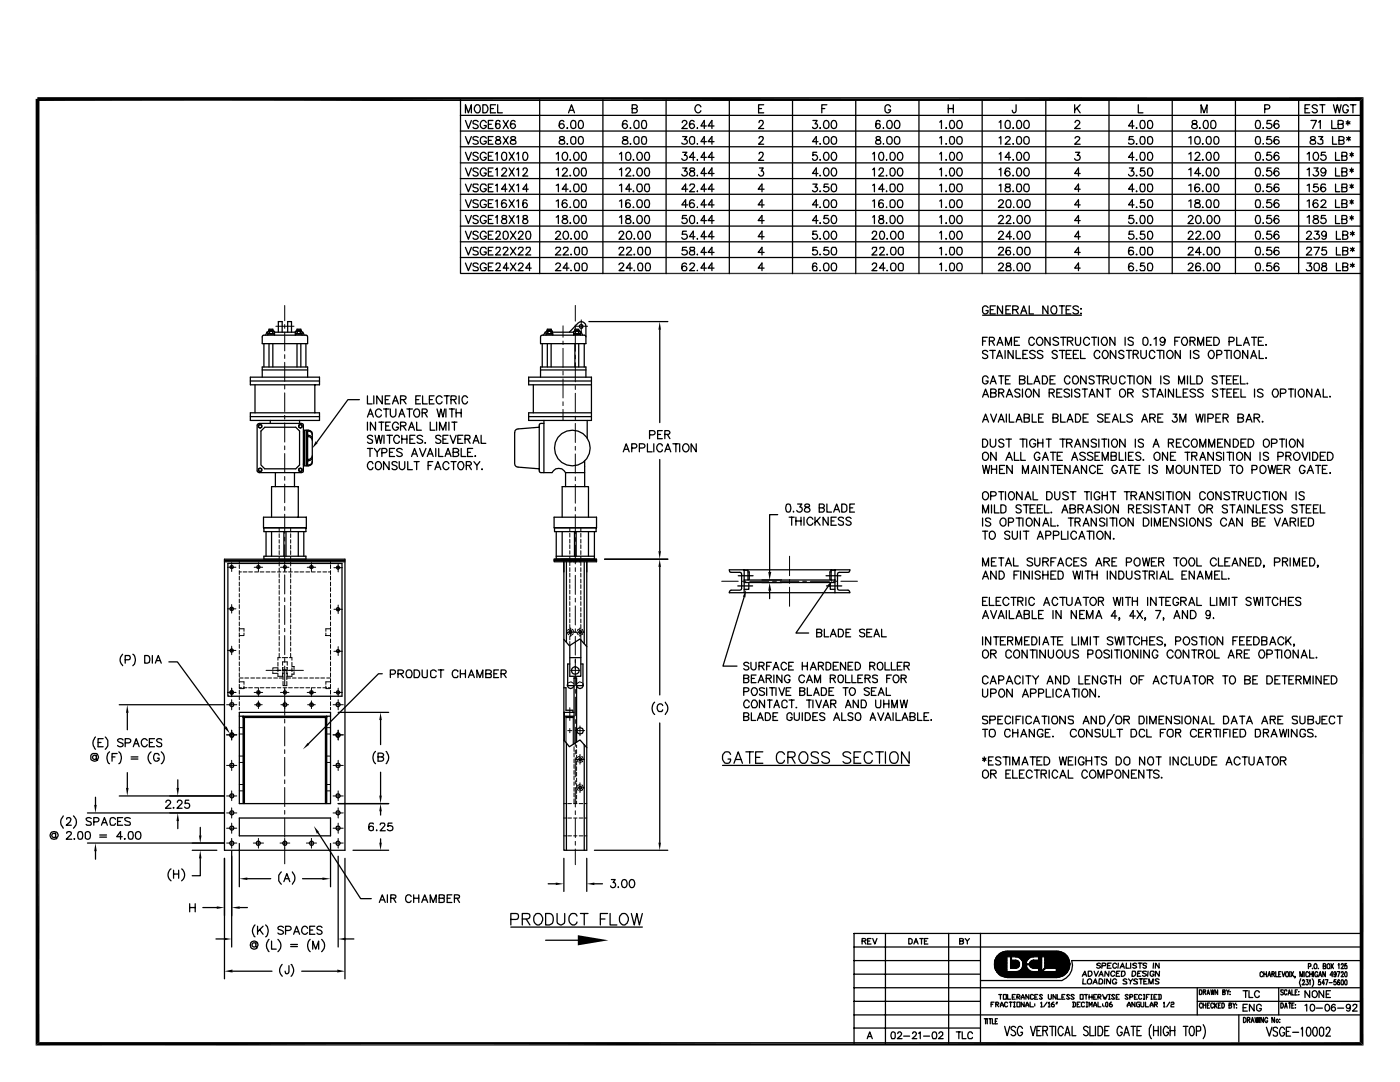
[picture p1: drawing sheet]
<svg xmlns="http://www.w3.org/2000/svg" width="279mm" height="216mm" viewBox="0 0 279 216" stroke-linecap="round" stroke-linejoin="round" font-family="sans-serif">
<g fill="none" stroke="#000" stroke-width=".2">
<path d="M55 65.1h3.7M56.8 61v3M56.8 64.8v.7M56.8 66.3v3.7M56.8 70.8v.7M56.8 72.3v3.8M56.8 76.9v.7M56.8 78.4v3.7M112.4 65v2.3M112.4 68.1v.6M112.4 69.5v3.8M112.4 74.1v.7"/>
<path d="M112.4 75.6v3.8M114.7 65.1h2.6M114.8 61v3.1M114.8 64.8v.8M114.8 66.4v3.7M114.8 70.9v.7M114.8 72.4v3.8M114.8 77v.7M114.8 78.5v3.8M116 63.8v2.7M56.8 82.9v.7M56.8 84.4v3.8"/>
<path d="M56.8 89v.7M56.8 90.5v3.8M56.8 95.1v.7M56.8 96.6v3.7M112.4 80.2v.7M112.4 81.7v2.2M114.8 83v.7M114.8 84.5v3.8M114.8 89.1v.7M114.8 90.6v3.8M114.8 95.2v.7M114.8 96.7v3.7"/>
<path d="M45.4 113.2h1.7M46.2 112.3v1.7M47.8 114.1h.4M47.8 111.8v.5M47.8 112.7v.7M47.8 113.9v.7M47.8 115v.7M47.8 116.2v.7M47.8 117.3v.7M47.8 118.4v.7M47.8 119.5v.8M48.5 114.1h.8"/>
<path d="M49.6 114.1h.8M50.7 113.2h1.7M50.8 114.1h.8M51.6 112.3v1.7M51.9 114.1h.8M53.1 114.1h.8M54.2 114.1h.8M55.4 114.1h.7M55.7 105.3v.9M55.7 106.5v.8M55.7 107.7v.7M55.7 108.8v.7"/>
<path d="M55.7 109.9v.7M55.7 111.1v.7M55.7 112.2v.7M55.7 113.4v.7M55.7 114.5v.7M55.7 115.6v.7M55.7 116.7v.8M55.7 117.8v.8M55.7 119v.8M56 113.2h1.7M56.5 114.1h.7M56.8 101.1v.7"/>
<path d="M56.8 102.6v3.8M56.8 107.2v.7M56.8 108.7v5.3M56.8 114.7v3.8M56.8 119.3v.7M57.6 114.1h.7M58 105.3v.9M58 106.5v.8M58 107.7v.7M58 108.8v.7M58 109.9v.7M58 111.1v.7"/>
<path d="M58 112.2v.7M58 113.4v.7M58 114.5v.7M58 115.6v.7M58 116.7v.8M58 117.8v.8M58 119v.8M58.8 114.1h.7M59.9 114.1h.7M61.1 114.1h.7M61.3 113.2h1.7M62.2 112.3v1.7"/>
<path d="M62.2 114.1h.7M63.3 114.1h.7M64.4 114.1h.8M65.5 114.1h.5M66 111.8v.5M66 112.7v.7M66 113.9v.7M66 115v.7M66 116.2v.7M66 117.3v.7M66 118.4v.7M66 119.5v.8"/>
<path d="M66.6 113.3h1.7M67.5 112.4v1.7M113.7 105.3v.8M113.7 106.4v.8M113.7 107.6v.8M113.7 108.7v.8M113.7 109.9v.7M113.7 111v.8M113.7 113.3v.7M113.7 114.4v.7M113.7 115.6v.7M113.7 116.7v.7"/>
<path d="M113.7 117.8v.7M113.7 118.9v.8M114.1 112.1h-.4v.8M114.4 112.1h.8M114.8 101.2v.7M114.8 102.7v3.8M114.8 107.3v.7M114.8 108.8v3.7M114.8 113.3v.7M114.8 114.8v3.8M114.8 119.4v.7M115.6 112.1h.3"/>
<path d="M115.9 105.3v.8M115.9 106.4v.8M115.9 107.6v.8M115.9 108.7v.8M115.9 109.9v.7M115.9 111v.8M115.9 112.2v.7M115.9 113.3v.7M115.9 114.4v.7M115.9 115.6v.7M115.9 116.7v.7M115.9 117.8v.8"/>
<path d="M115.9 118.9v.8M144 116h3.3M148.1 116h.8M149.6 116h3.8M154.2 116h.7M155.7 116h3.7M157.6 111v3.9M157.6 115.6v.8M157.6 117.2v3.8M160.2 116h.8M161.7 116h3.8M166.3 116h.8"/>
<path d="M167.8 116h3.3M45.4 138.2h1.7M45.4 129.8h1.7M45.4 121.5h1.7M46.2 120.6v1.7M46.2 128.9v1.7M46.2 137.3v1.7M46.2 139.6v2M47.8 137.2h.4M47.8 120.6v.8M47.8 121.8v.8M47.8 122.9v.8"/>
<path d="M47.8 124.1v.8M47.8 125.2v.8M47.8 126.3v.8M47.8 127.5v.8M47.8 128.6v.8M47.8 129.8v.7M47.8 130.9v.7M47.8 132.1v.7M47.8 133.2v.7M47.8 134.3v.7M47.8 135.5v.7M47.8 136.6v.7"/>
<path d="M47.8 137.7v.8M47.8 138.8v.8M47.8 135.3h.7M47.8 125.5h.9v.5M47.8 136h.9v.6M48.5 137.2h.8M48.7 126.3v.5h-.9M48.7 136.9v.5h-.9M48.9 135.3h.7M49.6 137.2h.8M50 135.3h.8M50.7 138.2h1.7"/>
<path d="M50.8 137.2h.8M51.1 135.3h.8M51.6 137.3v1.7M51.6 139.9v.6M51.9 137.2h.8M52.3 135.3h.8M53.1 137.2h.8M53.1 133.8h3M53.4 135.3h.8M54.2 137.2h.8M54.5 133.6v-.3h1v.7M54.5 134v.4h1"/>
<path d="M54.6 135.3h.8M55.4 137.2h.7M55.5 132.2v.7M55.7 135.3h.8M55.7 120.1v.8M55.7 121.3v.8M55.7 122.4v.8M55.7 123.5v.8M55.7 124.7v.8M55.7 125.8v.8M55.7 127v.8M55.7 128.1v.8"/>
<path d="M55.7 129.3v.7M55.7 130.4v.8M56 138.2h1.7M56 131.2h-.5v.5M56.3 131.2h1.1M56.4 134.3v.6h-.9v-.5M56.4 133.3h.2M56.4 134.4h.2M56.4 132.7v-.6h.9v.6M56.4 133.2v.6M56.5 134.5v-.8h.7v.8M56.5 136v.8h.7v-.8"/>
<path d="M56.5 137.2h.7M56.5 134.9v.7M56.5 133.8h.7M56.8 120.8v3.8M56.8 125.4v.7M56.8 126.8v3.8M56.8 131.4v.8M56.8 132.9v3.8M56.8 137.3v5.4M57.2 133.3h.1M57.2 134.4h.1M57.2 135.3h.8"/>
<path d="M57.2 134.9v.7M57.3 134.3v.6h1v-.5M57.3 133.2v.6M57.6 137.2h.7M57.6 133.8h2.9M57.8 131.2h.5v.5M58 120.1v.8M58 121.3v.8M58 122.4v.8M58 123.5v.8M58 124.7v.8M58 125.8v.8"/>
<path d="M58 127v.8M58 128.1v.8M58 129.3v.7M58 130.4v.8M58.3 133h.4v.6M58.3 132.2v.7M58.3 133.3v.7M58.3 135.3h.8M58.7 134v.5h-.4M58.8 137.2h.7M59.5 135.3h.8M59.9 137.2h.7"/>
<path d="M60.6 135.3h.8M61.1 137.2h.7M61.3 138.2h1.7M61.8 135.3h.8M62.2 137.3v1.7M62.2 139.9v.6M62.2 137.2h.7M62.9 135.3h.8M63.3 137.2h.7M64 135.3h.8M64.4 137.2h.8M65 136.9v.5h1"/>
<path d="M65 126.3v.5h1M65.2 135.3h.8M65.5 137.2h.5M66 120.6v.8M66 121.8v.8M66 122.9v.8M66 124.1v.8M66 125.2v.8M66 126.3v.8M66 127.5v.8M66 128.6v.8M66 129.8v.7"/>
<path d="M66 130.9v.7M66 132.1v.7M66 133.2v.7M66 134.3v.7M66 135.5v.7M66 136.6v.7M66 137.7v.8M66 138.8v.8M66 125.5h-1v.5M66 136h-1v.6M66.6 138.2h1.7M66.6 130h1.7"/>
<path d="M66.6 121.6h1.7M67.5 120.7v1.7M67.5 129v1.8M67.5 137.3v1.7M67.5 139.6v2M113 126.1h1.7M113.2 126.1l.3 .6M113.5 136.2l.5-.2 .5 .4M113.7 120v.8M113.7 121.2v.8M113.7 122.3v.8M113.7 123.5v.8"/>
<path d="M113.7 124.6v.8M113.7 125.7v.8M113.7 126.9v.8M113.7 128v.8M113.9 125.5l-.5 .1-.1 .2M113.9 125.3v1.7M113.9 133.8h1.8M114.1 125.6l.5 .5M114.4 126.4l-.5 .4M114.8 120.9v3.8M114.8 125.5v.7M114.8 127v3.7"/>
<path d="M114.8 131.5v5.3M114.8 137.6v.7M114.8 139.1v3.7M114.9 126.1h1.7M115.1 126.1l.3 .6M115.7 125.5l-.5 .3M115.7 125.3v1.7M115.9 120v.8M115.9 121.2v.8M115.9 122.3v.8M115.9 123.5v.8M115.9 124.6v.8"/>
<path d="M115.9 125.8v.8M115.9 126.9v.8M116.1 125.6h.2l.1 .5M116.2 136.2l-.5-.2-.5 .4M116.3 126.4v.2l-.6 .2M45.2 140.6h2.1M45.2 152.7h2.1M45.2 158.8h2.1M45.2 146.6h2.1M46.2 145.7v1.9M46.2 151.7v2M46.2 157.8v2"/>
<path d="M47.8 140v.8M47.8 141.1v.5M47.8 145.2h.9v.4M47.8 150.9h.9v.4M47.8 156.5h.9v.5M48.7 157.4v.4h-.9M48.7 146v.5h-.9M48.7 151.7v.4h-.9M50.8 140.6h.6M51.5 140.6h.2M51.6 140.5v.2M51.6 140.8v.6"/>
<path d="M51.7 140.6h.6M56.1 140.6h.6M56.7 140.6h.2M56.8 143.5v.8M56.8 145v3.8M56.8 149.6v.8M56.8 151.1v3.7M56.8 155.6v.8M56.8 157.1v3.8M57.1 140.6h.5M61.4 140.6h.6M62.1 140.6h.1"/>
<path d="M62.2 140.5v.2M62.2 140.8v.6M62.3 140.6h.6M65 151.7v.4h1M65 146v.5h1M65 157.4v.4h1M66 140v.8M66 141.1v.5M66 145.2h-1v.4M66 150.9h-1v.4M66 156.5h-1v.5M66.5 140.6h2"/>
<path d="M66.5 152.7h2M66.5 158.8h2M66.5 146.6h2M67.5 145.7v1.9M67.5 151.7v2M67.5 157.8v2M113 142.9v5.2M113.3 145.8h.8M113.7 141.2v2.6M113.7 145.4v.8M114.3 141.7v.4M114.4 142.9v5.6"/>
<path d="M114.6 149v.9M114.6 150.3v.7M114.6 151.5v.7M114.6 152.6v.7M114.6 153.7v.8M114.6 154.8v.8M114.6 156v.7M114.6 157.1v.8M114.6 158.2v.8M114.6 159.4v.9M114.8 145.8h1.9M114.8 151.5h1.9"/>
<path d="M114.8 143.6v.7M114.8 145.1v3.8M114.8 149.7v.7M114.8 151.2v3.8M114.8 155.8v.7M115.1 151.5l.3 .6M115.1 157.2l.3 .5M115.1 148.7v.5M115.1 149.6v.8M115.1 150.7v.8M115.1 151.9v.7M115.1 153v.7"/>
<path d="M115.1 154.1v.7M115.1 155.3v.7M115.1 156.4v.7M115.1 157.6v.7M115.1 158.7v.7M115.1 159.8v.5M115.7 150.9l-.5 .3M115.7 156.5l-.5 .4M115.7 144.9v1.9M115.7 150.5v2M115.7 156.2v1.9M116.1 151h.2l.1 .5"/>
<path d="M116.1 156.6l.2 .1 .1 .5M116.3 151.8v.2l-.6 .1M116.3 157.5v.1l-.6 .2M116.7 157.2h-1.9v3.8M45.2 168.2h2.1M45.2 165.3h2.1M45.2 162.2h2.1M46.2 161.2v2M46.2 164.2v2.1M46.2 167.3v1.9M50.6 168.2h2M51.6 167.3v1.9"/>
<path d="M55.9 168.2h1.9M56.8 161.7v.8M56.8 163.2v3.8M56.8 167.3v5.1M61.1 168.2h2.1M62.2 167.3v1.9M66.5 168.2h2M66.5 165.3h2M66.5 162.2h2M67.5 161.2v2M67.5 164.2v2.1M67.5 167.3v1.9"/>
<path d="M112.5 166.8h.5M112.5 163.2h.5M112.5 160.3h.5M113.3 166.8h.8M113.3 163.2h.8M113.3 160.3h.8M114.5 166.8h.7M114.5 163.2h.7M114.5 160.3h.7M114.8 161.8v.8M114.8 163.3v3.8M114.8 167.9v.7"/>
<path d="M114.8 169.4v3.1M115.6 166.8h.7M115.6 163.2h.7M115.6 160.3h.7M116.7 166.8h.4M116.7 163.2h.4M116.7 160.3h.4"/>
</g>
<g fill="none" stroke="#000" stroke-width=".25">
<path d="M91.9 19.7v34.9M107.7 19.9v34.7M120.3 19.9v34.7M132.9 19.9v34.7M145.6 19.9v34.7M158.2 19.9v34.7M170.8 19.9v34.7M183.4 19.9v34.7M196 19.9v34.7M208.7 19.9v34.7M221.3 19.9v34.7M233.9 19.9v34.7"/>
<path d="M246.6 19.9v34.7M259.2 19.9v34.7M91.9 23h179.9M91.9 26.2h179.9M91.9 29.3h179.9M91.9 32.5h179.9M91.9 35.6h179.9M91.9 38.8h179.9M92.9 27.3l.6 1.5 .6-1.5M92.9 30.4l.6 1.6 .6-1.6M92.9 33.5l.6 1.6 .6-1.6M92.9 39.9l.6 1.5 .6-1.5"/>
<path d="M92.9 36.7l.6 1.6 .6-1.6M92.9 22.5v-1.6l.6 1.6 .6-1.6v1.6M92.9 24l.6 1.6 .6-1.6M94.8 21.2l.3-.3h.3a.85 .85 0 0 1 .5 .9 .85 .85 0 0 1-.8 .7 .93 .93 0 0 1-.3-1.3zM95.4 27.4a.78 .78 0 0 0-1 0v.4l.9 .3 .1 .5a.78 .78 0 0 1-1 0M95.4 30.6a.6 .6 0 0 0-1 0v.3l.9 .4 .1 .4a.6 .6 0 0 1-1 0M95.4 33.8a.6 .6 0 0 0-1 0v.2l.9 .4 .1 .5a.6 .6 0 0 1-1 0M95.4 36.9l-.1-.2h-.8l-.1 .2v.3l.9 .4 .1 .4a.6 .6 0 0 1-1 0M95.4 24.3a.6 .6 0 0 0-1 0v.3l.9 .4 .1 .4a.6 .6 0 0 1-1 0M96.4 20.9l.7 .1 .3 .5v.4l-.3 .5-.7 .1zM97 27.6a.68 .68 0 0 0-1-.1 .68 .68 0 0 0 0 1 .68 .68 0 0 0 1-.1v-.2h-.4M97 30.7l-.2-.2a.75 .75 0 0 0-1 .7 .75 .75 0 0 0 1 .7l.2-.5h-.4"/>
<path d="M97 33.9a.55 .55 0 0 0-.4-.4 .55 .55 0 0 0-.6 .3 .76 .76 0 0 0-.1 .9 .76 .76 0 0 0 .9 .3l.2-.5h-.4M97 37.1l-.2-.4h-.6a.79 .79 0 0 0-.3 1 .79 .79 0 0 0 .9 .5l.2-.3v-.2h-.4M97 24.5a.61 .61 0 0 0-.7-.5 .61 .61 0 0 0-.4 .7 .67 .67 0 0 0 .3 .9 .67 .67 0 0 0 .8-.3v-.2h-.4M97.5 28h.6M97.5 31.1h.6M97.5 34.3h.6M97.5 37.4h.6M97.5 24.8h.6M97.9 21.7h.6M98.4 27.3h-.9v1.5h.9M98.4 30.4h-.9v1.6h.9M98.4 33.5h-.9v1.6h.9"/>
<path d="M98.4 39.9h-.9v1.5h.9M98.4 36.7h-.9v1.6h.9M98.4 24h-.9v1.6h.9M98.9 30.7l.3-.3v1.6M98.9 33.9l.3-.4v1.6M98.9 37l.3-.3v1.6M98.9 20.9h-1v1.6h1M99.1 27.3l-.1 .3a.67 .67 0 0 0 .7 .4l.2 .3-.1 .4-.6 .1-.3-.3a.73 .73 0 0 1 .8-.7v-.5zM99.3 20.9v1.6h1M99.7 24.3v-.2a.48 .48 0 0 0-.7 .3l-.1 .7 .2 .5h.6l.1-.4-.1-.5h-.6l-.2 .4M100.2 33.9l.2-.4 .6 .2 .1 .3-1 1.1h1M100.3 30.5l.4-.1 .4 .3v1l-.2 .2-.4 .1a1.02 1.02 0 0 1-.2-1.5z"/>
<path d="M100.4 27.3l1 1.5M100.4 24l1 1.6M101.2 37.8h-1.1l.7-1.1v1.6M101.4 27.3l-1 1.5M101.4 24l-1 1.6M101.6 30.4l1 1.6M101.6 33.5l1 1.6M101.6 39.9l1 1.5M101.6 36.7l1 1.6M101.9 27.4l.1 .4 .9 .3v.6h-1v-.6l.9-.3 .1-.2v-.2l-.4-.1zM102.6 30.4l-1 1.6M102.6 33.5l-1 1.6"/>
<path d="M102.6 39.9l-1 1.5M102.6 36.7l-1 1.6M102.8 24.3l-.3-.3a.84 .84 0 0 0-.6 .8 .84 .84 0 0 0 .6 .8l.3-.2a.46 .46 0 0 0-.2-.7h-.5l-.2 .4M103.1 30.7l.4-.3v1.6M103.1 33.9l.4-.4v1.6M103.1 37l.4-.3v1.6M104.4 33.9v-.2l.3-.2h.3l.3 .4-.2 .5-.8 .7h1M104.5 30.5l.2-.1a.84 .84 0 0 1 .6 .8 .84 .84 0 0 1-.6 .8 .93 .93 0 0 1-.3-1.3zM105.4 37.8h-1.1l.8-1.1v1.6M111 33.9l.4-.4v1.6M111 37l.4-.3v1.6M111 30.7l.4-.3v1.6"/>
<path d="M111.8 27.3v.5l.8 .3v.6h-.9v-.6l.8-.3 .1-.2v-.2l-.3-.1zM112.3 33.9a.44 .44 0 0 1 .5-.4 .44 .44 0 0 1 .3 .6l-.9 1h1.1M112.4 30.5l.3-.1a.84 .84 0 0 1 .6 .8 .84 .84 0 0 1-.6 .8 .96 .96 0 0 1-.3-1.5zM112.5 24.3l-.3-.3a.84 .84 0 0 0-.6 .8 .84 .84 0 0 0 .6 .8l.3-.2a.46 .46 0 0 0-.1-.7h-.5l-.3 .4M113.2 28.7h.1M113.2 25.5l-.1 .1h.2M113.4 37.8h-1.2l.8-1.1v1.6M113.5 22.5l.6-1.6 .5 1.6M113.6 22h.8M113.8 35h-.1h.2M113.8 38.1v.2l.1-.1M113.8 31.8v.2l.1-.1"/>
<path d="M114 27.5a.54 .54 0 0 1 .9 0v1a.55 .55 0 0 1-.9 0zM114.1 24.1l.4-.1 .4 .4v1a.55 .55 0 0 1-.9 0 1.27 1.27 0 0 1 .1-1.3zM114.7 33.6l.2-.1a.81 .81 0 0 1 .7 .8 .81 .81 0 0 1-.7 .8 1.02 1.02 0 0 1-.2-1.5zM114.7 36.7h.6a.96 .96 0 0 1-.2 1.6l-.4-.1a1.12 1.12 0 0 1 0-1.5zM114.7 30.5l.2-.1a.81 .81 0 0 1 .7 .8 .81 .81 0 0 1-.7 .8 1.02 1.02 0 0 1-.2-1.5zM115.6 27.3a.52 .52 0 0 1 .7 .2 1.02 1.02 0 0 1-.3 1.3l-.4-.1-.1-.2-.1-.6zM115.6 24.1l.2-.1a.84 .84 0 0 1 .6 .8 .84 .84 0 0 1-.6 .8h-.2l-.2-.6zM116.2 33.6a.48 .48 0 0 1 .7 .3l.1 .3a.85 .85 0 0 1-.4 .9h-.2a.93 .93 0 0 1-.3-1.2zM116.2 36.7h.6l.2 .7-.1 .6a.47 .47 0 0 1-.4 .3 .47 .47 0 0 1-.4-.3l-.1-.6zM116.2 40a.52 .52 0 0 1 .7 .1l.1 .6-.2 .7h-.6l-.2-.7zM116.2 30.5a.48 .48 0 0 1 .7 .2l.1 .4a.85 .85 0 0 1-.4 .9h-.2a.93 .93 0 0 1-.3-1.3zM123.6 33.9l.4-.4v1.6"/>
<path d="M123.6 37l.4-.3v1.6M123.6 30.7l.4-.3v1.6M124.4 27.3v.5l.8 .3v.6h-.9v-.6l.8-.3 .1-.2-.1-.3h-.2zM124.9 33.9l.3-.4h.4l.1 .2 .1 .3-.9 1.1h1M125.1 30.5l.2-.1a.84 .84 0 0 1 .6 .8 .84 .84 0 0 1-.6 .8l-.4-.3v-1zM125.1 24.3l-.2-.3a.83 .83 0 0 0-.7 .8 .83 .83 0 0 0 .6 .8l.3-.2a.46 .46 0 0 0-.1-.7h-.5l-.3 .4M125.8 28.7h.1M125.8 25.5l-.1 .1h.2M126 37.8h-1.1l.7-1.1v1.6M126.2 21.7l.8-.1 .2-.2-.1-.3-.3-.2h-.6v1.6h.6l.3-.2 .1-.3-.4-.3M126.4 35h-.1h.2M126.4 38.1l-.1 .1h.2"/>
<path d="M126.4 31.8l-.1 .1h.2M126.6 27.5a.54 .54 0 0 1 .9 0v1a.55 .55 0 0 1-.9 0zM126.8 24.1l.3-.1 .4 .4v1a.55 .55 0 0 1-.9 0 1.27 1.27 0 0 1 .2-1.3zM127.3 33.6l.2-.1a.81 .81 0 0 1 .7 .8 .81 .81 0 0 1-.7 .8 1.02 1.02 0 0 1-.2-1.5zM127.3 40a.55 .55 0 0 1 .8 .1 1.33 1.33 0 0 1-.2 1.3h-.6a1.14 1.14 0 0 1 0-1.4zM127.3 36.7h.6a.96 .96 0 0 1-.2 1.6l-.4-.1a1.12 1.12 0 0 1 0-1.5zM127.3 30.5l.2-.1a.81 .81 0 0 1 .7 .8 .81 .81 0 0 1-.7 .8 1.02 1.02 0 0 1-.2-1.5zM128.2 27.3a.52 .52 0 0 1 .8 .2v1a.47 .47 0 0 1-.5 .3 .47 .47 0 0 1-.4-.3l-.1-.6zM128.2 24.1a.48 .48 0 0 1 .8 .3v1a.47 .47 0 0 1-.5 .3 .47 .47 0 0 1-.4-.3l-.1-.7zM128.9 33.6l.3-.1a.93 .93 0 0 1 .3 1.3v.2l-.5 .1a1.02 1.02 0 0 1-.1-1.5zM128.9 36.7h.6l.1 .7-.1 .6a.47 .47 0 0 1-.4 .3 .47 .47 0 0 1-.4-.3 1.33 1.33 0 0 1 .2-1.3zM128.9 30.5l.3-.1a.93 .93 0 0 1 .3 1.3v.2l-.5 .1a1.02 1.02 0 0 1-.1-1.5z"/>
<path d="M136.2 24.5a.46 .46 0 0 1 .5-.5 .46 .46 0 0 1 .3 .7l-.9 .9h1.1M136.2 30.4h.9l-.5 .6a.54 .54 0 0 1 .5 .5 .54 .54 0 0 1-.4 .6 .54 .54 0 0 1-.6-.4M136.2 27.3h.9l-.5 .5a.48 .48 0 0 1 .6 .5 .48 .48 0 0 1-.5 .5l-.5-.1-.1-.2M136.2 33.5h.9l-.5 .6a.54 .54 0 0 1 .5 .5 .54 .54 0 0 1-.4 .6 .54 .54 0 0 1-.6-.4M137.3 37.8h-1.2l.7-1.1v1.6M137.7 27.5a.54 .54 0 0 1 .9 0v1a.55 .55 0 0 1-.9 0zM137.7 37.1l.1-.4 .7 .1v.5l-.9 1h1M137.8 33.6l-.1 .3 .9 .5-.1 .6a.6 .6 0 0 1-.9-.2l.1-.4 .8-.4 .1-.2a.6 .6 0 0 0-.8-.2zM138.5 24.3a.45 .45 0 0 0-.7-.2 .9 .9 0 0 0 .3 1.5l.4-.2a.46 .46 0 0 0-.1-.7h-.6l-.2 .4M138.7 31.4h-1.1l.8-1v1.6M139.1 28.7l.1 .1zM139.2 38.1v.1"/>
<path d="M139.2 31.8v.1M139.2 35h.1M139.2 25.5v.1M139.9 21.3a.55 .55 0 0 0-.5-.4 .55 .55 0 0 0-.5 .3 .76 .76 0 0 0-.2 .9 .76 .76 0 0 0 .9 .3l.3-.3M141 37.8h-1.1l.7-1.1v1.6M141 31.4h-1.1l.7-1v1.6M141 28.3h-1.1l.7-1v1.5M141 34.6h-1.1l.7-1.1v1.6M141 25.1h-1.1l.7-1.1v1.6M142.5 37.8h-1.2l.8-1.1v1.6M142.5 31.4h-1.2l.8-1v1.6M142.5 28.3h-1.2l.8-1v1.5"/>
<path d="M142.5 34.6h-1.2l.8-1.1v1.6M142.5 25.1h-1.2l.8-1.1v1.6M151.4 21.7h.6M151.5 27.6l.2-.3h.4l.2 .2-.1 .5-.8 .8h1M151.5 30.7l.1-.2 .5-.1 .1 .1 .1 .3-.1 .4-.8 .8h1M151.5 24.5l.1-.4 .1-.1 .5 .1 .1 .4-.1 .4-.8 .7h1M151.6 33.5h.7l-.4 .6a.47 .47 0 0 1 .5 .6l-.2 .3a.54 .54 0 0 1-.8-.2M152.4 20.9h-1v1.6h1M152.5 37.8h-1.2l.8-1.1v1.6M162.2 36.7h.9l-.4 .6a.49 .49 0 0 1 .5 .6 .49 .49 0 0 1-.7 .4l-.4-.3M162.2 24h.9l-.4 .7h.3a.55 .55 0 0 1 0 .8 .55 .55 0 0 1-.9-.1M163 30.4h-.8v.7a.54 .54 0 0 1 .8 0 .54 .54 0 0 1-.1 .8 .54 .54 0 0 1-.8-.2"/>
<path d="M163.2 34.6h-1.1l.8-1.1v1.6M163.2 28.3h-1.1l.8-1v1.5M163.7 35h-.1h.2M163.7 38.1l-.1 .1h.2M163.7 28.7h.1M163.7 31.8l-.1 .1h.2M163.7 25.5l-.1 .1h.2M164 21.7h.6M164.4 27.5a.55 .55 0 0 1 1 0 .95 .95 0 0 1-.5 1.3l-.3-.1a1.15 1.15 0 0 1-.2-1.2zM164.6 33.6l.3-.1a.84 .84 0 0 1 .6 .8 .84 .84 0 0 1-.6 .8 .96 .96 0 0 1-.3-1.5zM164.6 30.5l.3-.1a.84 .84 0 0 1 .6 .8 .84 .84 0 0 1-.6 .8 .96 .96 0 0 1-.3-1.5zM164.6 24.1l.3-.1a.84 .84 0 0 1 .6 .8 .84 .84 0 0 1-.6 .8h-.3a1.12 1.12 0 0 1 0-1.5z"/>
<path d="M165 20.9h-1v1.6M165.3 36.7h-.8l-.1 .7a.58 .58 0 0 1 .9 0 .58 .58 0 0 1-.1 .9 .58 .58 0 0 1-.9-.3M166 27.5a.54 .54 0 0 1 .9 0 .95 .95 0 0 1-.4 1.3l-.4-.1a1.15 1.15 0 0 1-.1-1.2zM166.1 33.6l.2-.1a.81 .81 0 0 1 .7 .8 .81 .81 0 0 1-.7 .8 1.02 1.02 0 0 1-.2-1.5zM166.1 36.7h.6a.96 .96 0 0 1-.2 1.6l-.4-.1a1.12 1.12 0 0 1 0-1.5zM166.1 30.5l.2-.1a.81 .81 0 0 1 .7 .8 .81 .81 0 0 1-.7 .8 1.02 1.02 0 0 1-.2-1.5zM166.1 24.1l.2-.1a.81 .81 0 0 1 .7 .8 .81 .81 0 0 1-.7 .8h-.2a1.12 1.12 0 0 1 0-1.5zM174.2 33.9l.3-.4v1.6M174.2 37l.3-.3v1.6M174.2 30.7l.3-.3v1.6M174.9 27.3l-.1 .3a.67 .67 0 0 0 .8 .4l.2 .3-.1 .4-.6 .1-.3-.3a.73 .73 0 0 1 .8-.7v-.5zM175.4 33.9l.3-.4 .6 .2v.4l-.9 1h1"/>
<path d="M175.6 30.5l.3-.1a.93 .93 0 0 1 .4 1.3l-.1 .2-.4 .1a1.02 1.02 0 0 1-.2-1.5zM175.6 24.3v-.2a.48 .48 0 0 0-.8 .3v.7l.1 .5h.6l.2-.4-.2-.5h-.6l-.1 .4M176.3 28.7h.1M176.3 25.5v.1h.1M176.5 37.8h-1.1l.7-1.1v1.6M177 35h.1M177 38.1v.1M177 31.8v.1M177 27.5a.55 .55 0 0 1 1 0 1.02 1.02 0 0 1-.4 1.3l-.4-.1a1.15 1.15 0 0 1-.2-1.2zM177.2 24.1l.3-.1a.84 .84 0 0 1 .6 .8 .84 .84 0 0 1-.6 .8h-.3a1.12 1.12 0 0 1 0-1.5zM177.7 21.3a.56 .56 0 0 0-.5-.4 .56 .56 0 0 0-.6 .4v.8a.56 .56 0 0 0 .7 .4 .56 .56 0 0 0 .4-.6h-.4M177.8 33.6l.3-.1a.84 .84 0 0 1 .6 .8 .84 .84 0 0 1-.6 .8l-.5-.3v-.9z"/>
<path d="M177.8 36.7h.6a1.02 1.02 0 0 1-.2 1.6l-.6-.3v-1zM177.8 30.5l.3-.1a.84 .84 0 0 1 .6 .8 .84 .84 0 0 1-.6 .8l-.5-.3v-1zM178.6 27.5a.54 .54 0 0 1 .9 0 .95 .95 0 0 1-.4 1.3l-.4-.1a1.15 1.15 0 0 1-.1-1.2zM178.7 24.1l.2-.1a.81 .81 0 0 1 .7 .8 .81 .81 0 0 1-.7 .8h-.2a1.12 1.12 0 0 1 0-1.5zM179.3 33.6l.3-.1a.84 .84 0 0 1 .6 .8 .84 .84 0 0 1-.6 .8 .96 .96 0 0 1-.3-1.5zM179.3 36.7h.6a.96 .96 0 0 1-.2 1.6l-.4-.1a1.12 1.12 0 0 1 0-1.5zM179.3 30.5l.3-.1a.84 .84 0 0 1 .6 .8 .84 .84 0 0 1-.6 .8 .96 .96 0 0 1-.3-1.5zM187.5 33.9l.4-.4v1.6M187.5 37l.4-.3v1.6M187.5 27.5l.4-.2v1.5M187.5 30.7l.4-.3v1.6M187.5 24.4l.4-.4v1.6"/>
<path d="M188.8 35h-.1h.2M188.8 38.1v.2l.1-.1M188.8 28.7h.1M188.8 31.8l-.1 .1h.2M188.8 25.5l-.1 .1h.2M189.2 21.7h1.1M189.2 20.9v1.6M189.7 33.6l.2-.1a.84 .84 0 0 1 .6 .8 .84 .84 0 0 1-.6 .8 .93 .93 0 0 1-.3-1.2zM189.7 36.7h.6a1.02 1.02 0 0 1-.2 1.6l-.4-.1-.1-.2-.1-.6zM189.7 40a.52 .52 0 0 1 .7 .1 1.33 1.33 0 0 1-.1 1.3h-.6l-.2-.7zM189.7 27.3a.52 .52 0 0 1 .7 .2 1.02 1.02 0 0 1-.3 1.3l-.4-.1-.1-.2-.1-.6zM189.7 30.5l.2-.1a.84 .84 0 0 1 .6 .8 .84 .84 0 0 1-.6 .8 .93 .93 0 0 1-.3-1.3z"/>
<path d="M189.7 24.1l.2-.1a.84 .84 0 0 1 .6 .8 .84 .84 0 0 1-.6 .8h-.2l-.2-.6zM190.3 20.9v1.6M191 27.5a.55 .55 0 0 1 .9 0 1.02 1.02 0 0 1-.3 1.3l-.4-.1a1.15 1.15 0 0 1-.2-1.2zM191.2 33.6l.2-.1a.84 .84 0 0 1 .6 .8 .84 .84 0 0 1-.6 .8 .96 .96 0 0 1-.2-1.5zM191.2 36.7h.6a1.02 1.02 0 0 1-.2 1.6l-.4-.1a1.12 1.12 0 0 1 0-1.5zM191.2 40a.52 .52 0 0 1 .7 .1 1.33 1.33 0 0 1-.1 1.3h-.6a1.14 1.14 0 0 1 0-1.4zM191.2 30.5l.2-.1a.84 .84 0 0 1 .6 .8 .84 .84 0 0 1-.6 .8 .96 .96 0 0 1-.2-1.5zM191.2 24.1l.2-.1a.84 .84 0 0 1 .6 .8 .84 .84 0 0 1-.6 .8h-.2a1.12 1.12 0 0 1 0-1.5zM199.4 37l.3-.3v1.6M199.4 33.9l.3-.4v1.6M199.4 30.7l.3-.3v1.6M199.4 27.5l.3-.2v1.5"/>
<path d="M199.4 24.4l.3-.4v1.6M200.7 27.6a.44 .44 0 0 1 .5-.4 .44 .44 0 0 1 .3 .6l-.9 1h1M200.8 36.7a.36 .36 0 0 0 .1 .6l.7 .3v.5a.52 .52 0 0 1-.8 .1 .52 .52 0 0 1 0-.8l.5-.1a.36 .36 0 0 0 .2-.6zM200.8 24.1l.4-.1 .4 .4v1a.55 .55 0 0 1-.9 0 1.27 1.27 0 0 1 .1-1.3zM201 40a.45 .45 0 0 1 .7 .1l.1 .6-.2 .7h-.6a1.14 1.14 0 0 1 0-1.4zM201.5 33.8a.45 .45 0 0 0-.7-.2 .9 .9 0 0 0 .3 1.5 .5 .5 0 0 0 .5-.5 .5 .5 0 0 0-.5-.5 .5 .5 0 0 0-.5 .5M201.7 31.4h-1.1l.7-1v1.6M202.2 38.1v.2l.1-.1M202.2 35h-.1h.2M202.2 31.8l-.1 .1h.2M202.2 28.7h.1M202.2 25.5l-.1 .1h.2"/>
<path d="M202.8 20.9l-.1 1.4-.4 .2-.3-.5M203 36.7h.6a1.02 1.02 0 0 1-.1 1.6l-.5-.1v-.2l-.1-.6zM203 33.6l.3-.1a.84 .84 0 0 1 .6 .8 .84 .84 0 0 1-.6 .8 .93 .93 0 0 1-.3-1.2zM203 30.5l.3-.1a.84 .84 0 0 1 .6 .8 .84 .84 0 0 1-.6 .8 .93 .93 0 0 1-.3-1.3zM203 27.3a.52 .52 0 0 1 .8 .2 1.02 1.02 0 0 1-.3 1.3l-.5-.1v-.2l-.1-.6zM203 24.1l.3-.1a.84 .84 0 0 1 .6 .8 .84 .84 0 0 1-.6 .8h-.3l-.1-.6zM203.2 40a.52 .52 0 0 1 .8 .1 1.33 1.33 0 0 1-.2 1.3h-.6a1.14 1.14 0 0 1 0-1.4zM204.4 27.5a.55 .55 0 0 1 .9 0 1.02 1.02 0 0 1-.3 1.3l-.4-.1a1.15 1.15 0 0 1-.2-1.2zM204.6 36.7h.6a1.02 1.02 0 0 1-.2 1.6l-.4-.1a1.12 1.12 0 0 1 0-1.5zM204.6 33.6l.2-.1a.84 .84 0 0 1 .6 .8 .84 .84 0 0 1-.6 .8 .96 .96 0 0 1-.2-1.5zM204.6 30.5l.2-.1a.84 .84 0 0 1 .6 .8 .84 .84 0 0 1-.6 .8 .96 .96 0 0 1-.2-1.5zM204.6 24.1l.2-.1a.84 .84 0 0 1 .6 .8 .84 .84 0 0 1-.6 .8h-.2a1.12 1.12 0 0 1 0-1.5z"/>
<path d="M204.7 40a.55 .55 0 0 1 .8 .1 1.33 1.33 0 0 1-.2 1.3h-.6a1.14 1.14 0 0 1 0-1.4zM214.5 20.9v1.6M214.6 27.6a.44 .44 0 0 1 .5-.4 .44 .44 0 0 1 .3 .6l-.9 1h1.1M214.6 24.5a.46 .46 0 0 1 .5-.5 .46 .46 0 0 1 .3 .7l-.9 .9h1.1M214.6 30.4h.9l-.5 .6a.54 .54 0 0 1 .5 .5 .54 .54 0 0 1-.4 .6 .54 .54 0 0 1-.6-.4M214.9 21.6l.7 .9M215.6 34.6h-1.1l.7-1.1v1.6M215.6 37.8h-1.1l.7-1.1v1.6M215.6 20.9l-1.1 1.1M225.4 33.5h.8l-.5 .6a.54 .54 0 0 1 .6 .5 .54 .54 0 0 1-.5 .6 .54 .54 0 0 1-.6-.4M226.2 27.3h-.8l-.1 .6a.57 .57 0 0 1 .8-.1 .57 .57 0 0 1 .1 .8 .57 .57 0 0 1-.8 .1l-.2-.2M226.3 25.1h-1.1l.8-1.1v1.6"/>
<path d="M226.3 37.8h-1.1l.8-1.1v1.6M226.3 31.4h-1.1l.8-1v1.6M226.8 25.5l-.1 .1h.2M226.8 28.7h.1M226.8 38.1l-.1 .1h.2M226.8 31.8l-.1 .1h.2M226.8 35h-.1h.2M227.2 20.9v1.6h.9M227.7 24.1a.48 .48 0 0 1 .7 .3v1a.47 .47 0 0 1-.4 .3 .47 .47 0 0 1-.4-.3l-.1-.7zM227.7 27.3a.52 .52 0 0 1 .7 .2v1a.47 .47 0 0 1-.4 .3 .47 .47 0 0 1-.4-.3l-.1-.6zM227.7 36.7h.7l.1 .7-.1 .6a.47 .47 0 0 1-.4 .3 .47 .47 0 0 1-.4-.3l-.1-.6zM227.7 30.5a.48 .48 0 0 1 .7 .2l.1 .4a.85 .85 0 0 1-.4 .9h-.2a.93 .93 0 0 1-.3-1.3z"/>
<path d="M228.4 39.9h-.7l-.1 .6a.56 .56 0 0 1 .8 0 .72 .72 0 0 1 0 .9h-.7l-.2-.3M228.4 33.5h-.7l-.1 .7a.55 .55 0 0 1 .7-.1 .55 .55 0 0 1 .2 .6l-.1 .3a.54 .54 0 0 1-.9-.2M229 27.5a.55 .55 0 0 1 1 0 1.02 1.02 0 0 1-.4 1.3l-.6-.3zM229.2 24.1l.3-.1a.84 .84 0 0 1 .6 .8 .84 .84 0 0 1-.6 .8l-.5-.2v-1zM229.2 36.7h.6a1.02 1.02 0 0 1-.2 1.6l-.6-.3v-1zM229.2 40a.52 .52 0 0 1 .8 .1 1.33 1.33 0 0 1-.2 1.3h-.6l-.2-.3v-1zM229.2 30.5l.3-.1a.84 .84 0 0 1 .6 .8 .84 .84 0 0 1-.6 .8l-.5-.3v-1zM229.2 33.6l.3-.1a.84 .84 0 0 1 .6 .8 .84 .84 0 0 1-.6 .8l-.5-.3v-.9zM237.2 33.9l.5-.4v1.6M237.2 37l.5-.3v1.6M237.2 27.5l.5-.2v1.5M237.2 30.7l.5-.3v1.6"/>
<path d="M238 24.1a.36 .36 0 0 0 .2 .6 .5 .5 0 0 1 .7 .3 .5 .5 0 0 1-.4 .6 .47 .47 0 0 1-.5-.1 .47 .47 0 0 1-.1-.5l.7-.3a.36 .36 0 0 0 .2-.6zM238.5 27.5a.55 .55 0 0 1 .9 0 .95 .95 0 0 1-.4 1.3l-.3-.1a1.15 1.15 0 0 1-.2-1.2zM238.5 30.7a.44 .44 0 0 1 .6-.3 .44 .44 0 0 1 .3 .6l-1 1h1.1M238.6 40v.4l.8 .3 .1 .4-.1 .3h-.8l-.2-.5 .1-.2 .9-.3v-.4l-.3-.1zM239.4 36.9l-.1-.2h-.6a.87 .87 0 0 0-.3 .9 .87 .87 0 0 0 .6 .7l.4-.5v-.3l-.5-.2-.4 .2-.1 .3M239.4 25.5v.1h.1M239.6 34.6h-1.2l.8-1.1v1.6M239.7 22.5v-1.6l.6 1.6 .6-1.6v1.6M240 35h.1M240 38.1v.1h.1M240 28.7h.1M240 31.8v.1h.1"/>
<path d="M240.4 24.1l.3-.1a.99 .99 0 0 1 .4 1.4 .47 .47 0 0 1-.5 .3 .47 .47 0 0 1-.4-.3 1.27 1.27 0 0 1 .2-1.3zM240.8 27.5a.47 .47 0 0 1 .4-.3 .47 .47 0 0 1 .4 .3v1a.47 .47 0 0 1-.4 .3 .47 .47 0 0 1-.4-.3zM241 33.6l.3-.1a.93 .93 0 0 1 .3 1.3v.2l-.5 .1a1.02 1.02 0 0 1-.1-1.5zM241 40a.45 .45 0 0 1 .6 .1l.1 .6-.1 .7h-.6a1.14 1.14 0 0 1 0-1.4zM241 36.7h.6l.1 .7-.1 .6a.47 .47 0 0 1-.4 .3 .47 .47 0 0 1-.4-.3 1.33 1.33 0 0 1 .2-1.3zM241 30.5l.3-.1a.93 .93 0 0 1 .3 1.3v.2l-.5 .1a1.02 1.02 0 0 1-.1-1.5zM241.8 24.1l.3-.1a.84 .84 0 0 1 .6 .8 .84 .84 0 0 1-.6 .8l-.5-.2v-1zM242.4 33.6l.3-.1a.84 .84 0 0 1 .6 .8 .84 .84 0 0 1-.6 .8 .93 .93 0 0 1-.4-1.2zM242.4 40a.52 .52 0 0 1 .8 .1 1.33 1.33 0 0 1-.2 1.3h-.6l-.2-.7zM242.4 36.7h.6a1.02 1.02 0 0 1-.2 1.6l-.4-.1-.1-.2-.1-.6zM242.4 27.3a.52 .52 0 0 1 .8 .2 1.02 1.02 0 0 1-.4 1.3l-.4-.1-.1-.2-.1-.6zM242.4 30.5l.3-.1a.84 .84 0 0 1 .6 .8 .84 .84 0 0 1-.6 .8 .93 .93 0 0 1-.4-1.3z"/>
<path d="M250.7 33.6a.48 .48 0 0 1 .8 .3l.1 .3a.85 .85 0 0 1-.5 .9h-.1a.93 .93 0 0 1-.4-1.2zM250.7 36.7h.7l.2 .7-.1 .6a.47 .47 0 0 1-.5 .3 .47 .47 0 0 1-.4-.3l-.1-.6zM250.7 40a.52 .52 0 0 1 .8 .1l.1 .6-.2 .7h-.7l-.2-.7zM250.7 27.3a.52 .52 0 0 1 .8 .2v1a.47 .47 0 0 1-.5 .3 .47 .47 0 0 1-.4-.3l-.1-.6zM250.7 30.5a.48 .48 0 0 1 .8 .2l.1 .4a.85 .85 0 0 1-.5 .9h-.1a.93 .93 0 0 1-.4-1.3zM250.7 24.1a.48 .48 0 0 1 .8 .3v1a.47 .47 0 0 1-.5 .3 .47 .47 0 0 1-.4-.3l-.1-.7zM252.1 35v.1v-.1M252.1 38.1v.2v-.1M252.1 28.7h.1M252.1 31.8v.2v-.1M252.1 25.5v.1M252.4 21.7h.8l.2-.3-.1-.3-.3-.2h-.6v1.6"/>
<path d="M253.7 33.5h-.8l-.1 .7a.58 .58 0 0 1 .9 0 .58 .58 0 0 1-.1 .9 .58 .58 0 0 1-.9-.3M253.7 36.7h-.8l-.1 .7a.58 .58 0 0 1 .9 0 .58 .58 0 0 1-.1 .9 .58 .58 0 0 1-.9-.3M253.7 39.9h-.8l-.1 .6a.57 .57 0 0 1 .9 0 .57 .57 0 0 1-.1 .9h-.7l-.2-.3M253.7 27.3h-.8l-.1 .6a.57 .57 0 0 1 .8-.1 .57 .57 0 0 1 .1 .8 .57 .57 0 0 1-.8 .1l-.2-.2M253.7 30.4h-.8l-.1 .7a.58 .58 0 0 1 .9-.1 .58 .58 0 0 1-.1 .9 .58 .58 0 0 1-.9-.2M253.7 24h-.8l-.1 .7a.57 .57 0 0 1 .8 .1 .57 .57 0 0 1 0 .8 .64 .64 0 0 1-.9-.2M255.2 33.8a.45 .45 0 0 0-.7-.2 .9 .9 0 0 0 .3 1.5 .5 .5 0 0 0 .5-.5 .5 .5 0 0 0-.5-.5 .5 .5 0 0 0-.5 .5M255.2 36.9l-.1-.2h-.6a.9 .9 0 0 0 .3 1.6l.4-.3v-.5l-.5-.2-.4 .2v.3M255.2 27.4l-.1-.1a.52 .52 0 0 0-.8 .2 .91 .91 0 0 0 .4 1.3l.5-.2v-.6l-.5-.2-.4 .2v.3M255.2 30.6a.45 .45 0 0 0-.7-.1 .93 .93 0 0 0 .3 1.5 .5 .5 0 0 0 .5-.5 .5 .5 0 0 0-.5-.5 .5 .5 0 0 0-.5 .4M255.2 24.3a.45 .45 0 0 0-.7-.2 .9 .9 0 0 0 .3 1.5l.4-.2a.46 .46 0 0 0-.2-.7h-.5l-.2 .4M260.4 21.7h.6"/>
<path d="M260.9 37l.4-.3v1.6M260.9 33.9l.4-.4v1.6M260.9 30.7l.4-.3v1.6M261.4 20.9h-1v1.6h1M261.6 27.3v.5l.9 .3v.6h-1v-.6l.9-.3 .1-.2-.1-.3h-.3zM261.6 24h1.1l-.7 1.6M262.2 33.5h.9l-.5 .6a.54 .54 0 0 1 .4 .9 .54 .54 0 0 1-.9-.2M262.3 30.5l.3-.1a.84 .84 0 0 1 .6 .8 .84 .84 0 0 1-.6 .8 .96 .96 0 0 1-.3-1.5zM262.9 21.2a.6 .6 0 0 0-1 0l.2 .4 .7 .3 .1 .4a.6 .6 0 0 1-1 0M263 36.7h-.8l-.1 .7a.61 .61 0 0 1 1.1 .3v.1a.61 .61 0 0 1-.5 .5 .61 .61 0 0 1-.6-.3M263.2 24.4l.3-.4v1.6M263.2 27.3h.8l-.5 .5 .5 .2v.6l-.6 .2-.3-.1-.1-.2"/>
<path d="M263.4 20.9h1M263.9 20.9v1.6M264.5 36.9l-.1-.2h-.6a.9 .9 0 0 0 .3 1.6l.4-.3v-.5l-.5-.2-.3 .2-.1 .3M264.5 30.4h-.8v.7a.58 .58 0 0 1 .8-.1 .58 .58 0 0 1-.1 .9 .58 .58 0 0 1-.8-.2M264.6 34a.49 .49 0 0 1-.6 .5 .49 .49 0 0 1-.3-.7 .49 .49 0 0 1 .8 0 .87 .87 0 0 1-.5 1.3l-.3-.2M265.8 24v1.6h.9M265.9 27.3v1.5h.9M266.1 20.9l.4 1.6 .4-1.6 .4 1.6 .3-1.6M266.5 36.7v1.6h.9M266.5 33.5v1.6h.9M266.5 30.4v1.6h.9M266.5 39.9v1.5h.9"/>
<path d="M267 24.8l1.1-.1v-.5l-.4-.2h-.7v1.6h.7l.4-.1v-.5l-.4-.2M267.2 28h.7l.2-.2 .1-.3-.3-.2h-.7v1.5l.9-.1 .1-.4-.1-.3h-.2M267.8 37.4h.9v-.7h-.9v1.6l.9-.1v-.7l-.2-.1M267.8 34.3l.9-.1v-.6l-.9-.1v1.6l.9-.1v-.6l-.2-.1M267.8 31.1h.9v-.6l-.9-.1v1.6l.9-.1 .1-.5-.3-.3M268.7 24.3l.7 .4M268.7 27.4l.8 .5M269 24v1M269.1 21.3l-.4-.4h-.3a.85 .85 0 0 0-.4 .9 .85 .85 0 0 0 .7 .7l.4-.4v-.2h-.4M269.2 27.3v.8M269.4 36.9l.7 .5M269.4 33.8l.7 .4"/>
<path d="M269.4 30.6l.7 .5M269.4 24.3l-.7 .4M269.5 20.9h1.1M269.5 27.4l-.8 .5M269.8 30.4v.9M269.8 33.5v.9M269.8 36.7v.9M269.8 39.9v.8M270 20.9v1.6M270.1 36.9l-.7 .5M270.1 33.8l-.7 .4M270.1 30.6l-.7 .5"/>
<path d="M91.9 54.6h179.9M91.9 42h179.9M91.9 45.1h179.9M91.9 51.4h179.9M91.9 48.3h179.9M92.9 43l.6 1.6 .6-1.6M92.9 46.1l.6 1.6 .6-1.6M92.9 52.5l.6 1.5 .6-1.5M92.9 49.4l.6 1.5 .6-1.5M95.4 43.3a.6 .6 0 0 0-1 0l.1 .3 .9 .5v.3a.6 .6 0 0 1-1 0M95.4 46.4a.6 .6 0 0 0-1 0v.3l.9 .4 .1 .4a.6 .6 0 0 1-1 0M95.4 52.7a.6 .6 0 0 0-1 0l.1 .4 .8 .2 .1 .3-.1 .4h-.8l-.1-.2"/>
<path d="M95.4 49.5l-.1-.1h-.8l-.1 .1v.4l.9 .3 .1 .5a.78 .78 0 0 1-1 0M95.4 40a.78 .78 0 0 0-1 0l.1 .5 .8 .2 .1 .3-.1 .4h-.8l-.1-.2M97 43.3l-.2-.2a.75 .75 0 0 0-1 .7 .75 .75 0 0 0 1 .7l.2-.5h-.4M97 46.6a.55 .55 0 0 0-.4-.5 .55 .55 0 0 0-.6 .3 .76 .76 0 0 0-.1 .9 .76 .76 0 0 0 .9 .4l.2-.3v-.3h-.4M97 52.8a.7 .7 0 0 0-1-.1 .7 .7 0 0 0-.1 1l.3 .3h.6l.2-.3v-.3h-.4M97 49.7l-.2-.3h-.6a.83 .83 0 0 0-.4 .9 .83 .83 0 0 0 .8 .6l.4-.4v-.2h-.4M97 40.2a.7 .7 0 0 0-1-.2 .7 .7 0 0 0-.1 1.1l.3 .3h.6l.2-.3v-.3h-.4M97.5 43.8h.6M97.5 46.9h.6M97.5 53.2h.6M97.5 50h.6M97.5 40.6h.6"/>
<path d="M98.4 43h-.9v1.6h.9M98.4 46.1h-.9v1.6h.9M98.4 52.5h-.9v1.5h.9M98.4 49.4h-.9v1.5h.9M98.9 43.3l.3-.3v1.6M98.9 40.1l.3-.2v1.5M99 46.6l.1-.4 .1-.1 .5 .1 .1 .4-.1 .4-.8 .7h1M99 52.8l.2-.3h.4l.2 .2-.1 .6-.8 .7h1M99 49.7l.1-.3h.6l.1 .4-.1 .3-.8 .8h1M100.3 43.1v.4l.8 .4-.1 .6a.6 .6 0 0 1-.9-.2 .88 .88 0 0 1 .9-.8l.1-.2a.6 .6 0 0 0-.8-.2zM100.4 49.7l.2-.3h.7a.45 .45 0 0 1-.2 .7l-.7 .8h1M100.6 46.2l.2-.1a.84 .84 0 0 1 .6 .8 .84 .84 0 0 1-.6 .8l-.4-.3v-.9z"/>
<path d="M101 40h-.1a.52 .52 0 0 0-.7 .1 1.18 1.18 0 0 0 .1 1.3h.5a.5 .5 0 0 0 .1-.8 .5 .5 0 0 0-.8 .3M101.5 53.5h-1.1l.7-1v1.5M101.6 43l1 1.6M101.9 46.1l1.1 1.6M101.9 52.5l1.1 1.5M101.9 49.4l1.1 1.5M102.6 43l-1 1.6M103 46.1l-1.1 1.6M103 52.5l-1.1 1.5M103 49.4l-1.1 1.5M103.1 43.3l.4-.3v1.6M103.1 40.1l.4-.2v1.5"/>
<path d="M103.5 46.6l.2-.5 .6 .2 .1 .3-1 1.1h1M103.5 52.8l.2-.3h.4l.3 .2-.3 .6-.7 .7h1M103.5 49.7l.1-.3h.7v.5l-.9 1h1M104.4 43.1v.4l.2 .1a.64 .64 0 0 1 .7 .8 .64 .64 0 0 1-.9 .1 .73 .73 0 0 1 .8-1v-.4zM105 49.7l.1-.3h.7v.4l-.1 .3-.8 .8h1M105.1 46.2a.48 .48 0 0 1 .7 .3l.1 .3a.85 .85 0 0 1-.4 .9h-.2a.93 .93 0 0 1-.3-1.2zM105.2 40h-.1a.45 .45 0 0 0-.7 .1l-.1 .8 .2 .5h.6l.2-.4-.2-.5h-.3h-.3l-.2 .4M106 53.5h-1.1l.8-1v1.5M110.9 52.8a.44 .44 0 0 1 .6-.3 .44 .44 0 0 1 .3 .6l-1 .9h1.1M110.9 46.6a.44 .44 0 0 1 .6-.5 .44 .44 0 0 1 .3 .6l-1 1h1.1M110.9 49.7l.2-.3h.6l.2 .2-.1 .3-1 1h1.1M111 43.3l.4-.3v1.6"/>
<path d="M111 40.1l.4-.2v1.5M112.4 43.1l-.1 .2 .2 .3a.64 .64 0 0 1 .7 .8l-.3 .2a.51 .51 0 0 1-.7-.6l.2-.2 .7-.3 .1-.2a.6 .6 0 0 0-.8-.2zM112.4 49.7l.2-.3h.6l.2 .2-.1 .3-.9 1h1.1M112.6 46.2l.3-.1a.84 .84 0 0 1 .6 .8 .84 .84 0 0 1-.6 .8 .96 .96 0 0 1-.3-1.5zM113.1 40h-.1a.55 .55 0 0 0-.7 .1 1.18 1.18 0 0 0 .1 1.3h.6a.5 .5 0 0 0 0-.8 .5 .5 0 0 0-.8 .3M113.5 53.5h-1.1l.7-1v1.5M113.8 44.4v.2l.1-.1M113.8 41.3l-.1 .1h.2M114 53.9l-.1 .1h.2M114 47.6l-.1 .1h.2M114 50.7l-.1 .1h.2M114.6 40.1a.54 .54 0 0 1 .9 0 1.33 1.33 0 0 1-.2 1.3h-.6a1.33 1.33 0 0 1-.1-1.3z"/>
<path d="M114.7 43.1l.2-.1a.81 .81 0 0 1 .7 .8 .81 .81 0 0 1-.7 .8 1.02 1.02 0 0 1-.2-1.5zM114.7 52.7a.47 .47 0 0 1 .5-.2 .47 .47 0 0 1 .4 .2l.1 .6-.2 .7h-.6a1.33 1.33 0 0 1-.2-1.3zM114.9 46.2l.3-.1a.93 .93 0 0 1 .4 1.3l-.1 .3h-.4a1.02 1.02 0 0 1-.2-1.5zM114.9 49.4h.6l.2 .6-.1 .6a.47 .47 0 0 1-.4 .3 .47 .47 0 0 1-.5-.3 1.33 1.33 0 0 1 .2-1.2zM116.2 43.1a.48 .48 0 0 1 .7 .2l.1 .4a.85 .85 0 0 1-.4 .9h-.2a.93 .93 0 0 1-.3-1.3zM116.2 52.7a.55 .55 0 0 1 .9 0 1.33 1.33 0 0 1-.2 1.3h-.6l-.1-.2zM116.3 46.2l.3-.1a.84 .84 0 0 1 .6 .8 .84 .84 0 0 1-.6 .8l-.4-.3v-.9zM116.3 49.4h.6a1.02 1.02 0 0 1-.1 1.5l-.6-.3v-1zM123.5 52.8l.4-.3h.3l.3 .2a1.66 1.66 0 0 1-1 1.3h1.1M123.5 49.7l.2-.3h.7a.45 .45 0 0 1-.2 .7l-.7 .8h1.1M123.5 46.6l.4-.5h.3l.2 .2 .1 .3-1 1.1h1.1M123.6 43.3l.4-.3v1.6"/>
<path d="M123.6 40.1l.4-.2v1.5M125 43.1l-.1 .2 .2 .3a.64 .64 0 0 1 .7 .8 .63 .63 0 0 1-.9 0v-.5l.9-.6-.2-.3zM125.1 49.7l.1-.3h.6l.2 .2-.1 .3-.9 1h1.1M125.2 46.2l.3-.1a.84 .84 0 0 1 .6 .8 .84 .84 0 0 1-.6 .8 .96 .96 0 0 1-.3-1.5zM125.7 40a.55 .55 0 0 0-.8 .1v1.1l.2 .2h.5a.47 .47 0 0 0 0-.8 .47 .47 0 0 0-.7 .3M126.2 53.5h-1.2l.7-1v1.5M126.4 44.4l-.1 .1h.2M126.4 41.3l-.1 .1h.2M126.6 53.9l-.1 .1h.2M126.6 50.7v.2l.1-.1M126.6 47.6v.1h.1M127.3 43.1l.2-.1a.81 .81 0 0 1 .7 .8 .81 .81 0 0 1-.7 .8 1.02 1.02 0 0 1-.2-1.5z"/>
<path d="M127.3 52.7a.47 .47 0 0 1 .5-.2 .47 .47 0 0 1 .4 .2l.1 .6-.2 .7h-.6a1.33 1.33 0 0 1-.2-1.3zM127.5 49.4h.6l.2 .6-.1 .6a.47 .47 0 0 1-.4 .3 .47 .47 0 0 1-.5-.3 1.33 1.33 0 0 1 .2-1.2zM127.5 46.2l.4-.1a.93 .93 0 0 1 .3 1.3l-.1 .3h-.4a1.02 1.02 0 0 1-.2-1.5zM128.7 40.1a.47 .47 0 0 1 .4-.2 .47 .47 0 0 1 .4 .2l.1 .6-.1 .7h-.6a1.33 1.33 0 0 1-.2-1.3zM128.9 43.1l.3-.1a.93 .93 0 0 1 .3 1.3v.2l-.5 .1a1.02 1.02 0 0 1-.1-1.5zM129 52.6a.52 .52 0 0 1 .7 .1 1.33 1.33 0 0 1-.2 1.3h-.5l-.2-.7zM129 49.4h.5a1.02 1.02 0 0 1-.1 1.5l-.4-.1-.1-.2-.1-.6zM129 46.2l.2-.1a.84 .84 0 0 1 .6 .8 .84 .84 0 0 1-.6 .8 .93 .93 0 0 1-.3-1.2zM137 43h-.8v.7a.58 .58 0 0 1 .8 0 .58 .58 0 0 1-.1 .8 .58 .58 0 0 1-.8-.2M137 46.1h-.8v.7l.7-.1a.57 .57 0 0 1 0 .9 .57 .57 0 0 1-.8-.2M137 49.4h-.8v.6a.58 .58 0 0 1 .8 0 .58 .58 0 0 1-.1 .9 .58 .58 0 0 1-.8-.3M137 52.7l-.1-.1a.55 .55 0 0 0-.7 .1 1.18 1.18 0 0 0 .1 1.3h.5a.5 .5 0 0 0 0-.8 .5 .5 0 0 0-.7 .3"/>
<path d="M137.3 40.9h-1.2l.7-1v1.5M137.7 52.8l.2-.3h.4l.3 .2-.2 .6-.8 .7h1M137.8 49.4a.36 .36 0 0 0 .1 .5l.7 .3-.1 .6a.67 .67 0 0 1-.9-.2 .46 .46 0 0 1 .4-.6l.4-.1a.36 .36 0 0 0 .1-.5zM137.8 43.1h.6l.2 .2v1l-.2 .2-.4 .1a1.02 1.02 0 0 1-.2-1.5zM138.5 40h-.1a.52 .52 0 0 0-.7 .1 1.18 1.18 0 0 0 .1 1.3h.6a.5 .5 0 0 0 0-.8 .5 .5 0 0 0-.8 .3M138.7 47.2h-1.1l.8-1.1v1.6M139.2 44.4v.1M139.2 47.6v.1M139.2 50.7v.1M139.2 53.9v.1M139.2 41.3v.1M141 44h-1.1l.7-1v1.6"/>
<path d="M141 47.2h-1.1l.7-1.1v1.6M141 50.4h-1.1l.7-1v1.5M141 53.5h-1.1l.7-1v1.5M141 40.9h-1.1l.7-1v1.5M142.5 44h-1.2l.8-1v1.6M142.5 47.2h-1.2l.8-1.1v1.6M142.5 50.4h-1.2l.8-1v1.5M142.5 53.5h-1.2l.8-1v1.5M142.5 40.9h-1.2l.8-1v1.5M152.5 44h-1.2l.8-1v1.6M152.5 53.5h-1.2l.8-1v1.5M152.5 47.2h-1.2l.8-1.1v1.6"/>
<path d="M152.5 50.4h-1.2l.8-1v1.5M152.5 40.9h-1.2l.8-1v1.5M163 52.7l-.1-.1a.45 .45 0 0 0-.7 .1l-.1 .8 .2 .5h.6l.2-.4-.2-.4-.2-.1-.4 .1-.2 .3M163 46.1h-.8v.7l.7-.1a.54 .54 0 0 1 .1 .9 .54 .54 0 0 1-.9-.2M163 49.4h-.8v.6l.3-.1 .6 .1v.7l-.6 .2-.4-.3M163.2 44h-1.1l.8-1v1.6M163.2 40.9h-1.1l.8-1v1.5M163.7 44.4l-.1 .1h.2M163.7 53.9l-.1 .1h.2M163.7 47.6l-.1 .1h.2M163.7 50.7l-.1 .1h.2M163.7 41.3l-.1 .1h.2"/>
<path d="M164.4 52.7a.55 .55 0 0 1 1 0 1.33 1.33 0 0 1-.2 1.3h-.6a1.33 1.33 0 0 1-.2-1.3zM164.4 40.1a.55 .55 0 0 1 1 0 1.33 1.33 0 0 1-.2 1.3h-.6a1.33 1.33 0 0 1-.2-1.3zM164.6 46.2l.3-.1a.84 .84 0 0 1 .6 .8 .84 .84 0 0 1-.6 .8 .96 .96 0 0 1-.3-1.5zM165.3 43h-.8l-.1 .7a.58 .58 0 0 1 .9 0 .58 .58 0 0 1-.1 .8 .58 .58 0 0 1-.9-.2M165.3 49.4h-.8l-.1 .6a.58 .58 0 0 1 .9 0 .58 .58 0 0 1-.1 .9 .58 .58 0 0 1-.9-.3M166 52.7a.54 .54 0 0 1 .9 0 1.33 1.33 0 0 1-.2 1.3h-.6a1.33 1.33 0 0 1-.1-1.3zM166 40.1a.54 .54 0 0 1 .9 0 1.33 1.33 0 0 1-.2 1.3h-.6a1.33 1.33 0 0 1-.1-1.3zM166.1 43.1l.2-.1a.81 .81 0 0 1 .7 .8 .81 .81 0 0 1-.7 .8 1.02 1.02 0 0 1-.2-1.5zM166.1 46.2l.2-.1a.81 .81 0 0 1 .7 .8 .81 .81 0 0 1-.7 .8 1.02 1.02 0 0 1-.2-1.5zM166.1 49.4h.6a.96 .96 0 0 1-.2 1.5l-.4-.1a1.12 1.12 0 0 1 0-1.4zM174.1 52.8l.2-.3 .6 .2v.4l-.1 .2-.8 .7h1M174.1 46.6l.2-.5 .6 .2v.4l-.9 1h1"/>
<path d="M174.1 49.7l.2-.3h.6v.5l-.9 1h1M174.2 43.3l.3-.3v1.6M174.2 40.1l.3-.2v1.5M175.5 43.1l-.1 .2a.67 .67 0 0 0 .8 .5l.2 .2-.1 .5a.6 .6 0 0 1-.9-.2 .88 .88 0 0 1 .9-.8v-.4zM175.6 49.7l.1-.3h.6l.2 .2-.2 .5-.8 .8h1M175.7 46.2l.2-.1a.84 .84 0 0 1 .6 .8 .84 .84 0 0 1-.6 .8 .93 .93 0 0 1-.3-1.2zM176.3 40h-.1a.52 .52 0 0 0-.8 .1 1.18 1.18 0 0 0 .2 1.3h.5l.2-.2v-.5a.5 .5 0 0 0-.5-.2 .5 .5 0 0 0-.4 .4M176.6 53.5h-1.1l.8-1v1.5M177 44.4v.1M177 41.3v.1M177 53.9v.1h.1M177 47.6v.1h.1"/>
<path d="M177 50.7v.1h.1M177.6 40.1a.55 .55 0 0 1 1 0 1.33 1.33 0 0 1-.2 1.3h-.6l-.2-.3zM177.8 43.1l.3-.1a.84 .84 0 0 1 .6 .8 .84 .84 0 0 1-.6 .8l-.5-.3v-1zM177.8 52.7a.55 .55 0 0 1 .9 0 1.33 1.33 0 0 1-.1 1.3h-.6a1.33 1.33 0 0 1-.2-1.3zM178 46.2l.2-.1a.84 .84 0 0 1 .6 .8 .84 .84 0 0 1-.6 .8 .96 .96 0 0 1-.2-1.5zM178 49.4h.6a.96 .96 0 0 1-.3 1.5l-.3-.1a1.12 1.12 0 0 1 0-1.4zM179.2 40.1a.55 .55 0 0 1 .9 0 1.33 1.33 0 0 1-.2 1.3h-.6a1.33 1.33 0 0 1-.1-1.3zM179.3 43.1l.3-.1a.84 .84 0 0 1 .6 .8 .84 .84 0 0 1-.6 .8 .96 .96 0 0 1-.3-1.5zM179.3 52.7a.54 .54 0 0 1 1 0v1.1l-.2 .2h-.6a1.33 1.33 0 0 1-.2-1.3zM179.5 46.2l.3-.1 .5 .4v.9l-.2 .3h-.4a1.02 1.02 0 0 1-.2-1.5zM179.5 49.4h.6l.2 .2v1a.55 .55 0 0 1-1 0 1.33 1.33 0 0 1 .2-1.2zM187.5 43.3l.4-.3v1.6"/>
<path d="M187.5 52.7l.4-.2v1.5M187.5 46.5l.4-.4v1.6M187.5 49.6l.4-.2v1.5M187.5 40.1l.4-.2v1.5M188.8 44.4v.2l.1-.1M188.8 53.9l-.1 .1h.2M188.8 47.6l-.1 .1h.2M188.8 50.7v.2l.1-.1M188.8 41.3l-.1 .1h.2M189.7 43.1l.2-.1a.84 .84 0 0 1 .6 .8 .84 .84 0 0 1-.6 .8 .93 .93 0 0 1-.3-1.3zM189.7 52.6a.52 .52 0 0 1 .7 .1 1.33 1.33 0 0 1-.1 1.3h-.6l-.2-.7zM189.7 46.2l.2-.1a.84 .84 0 0 1 .6 .8 .84 .84 0 0 1-.6 .8 .93 .93 0 0 1-.3-1.2z"/>
<path d="M189.7 49.4h.6a1.02 1.02 0 0 1-.2 1.5l-.4-.1-.1-.2-.1-.6zM191 52.7a.55 .55 0 0 1 .9 0 1.33 1.33 0 0 1-.1 1.3h-.6a1.33 1.33 0 0 1-.2-1.3zM191.2 43.1l.2-.1a.84 .84 0 0 1 .6 .8 .84 .84 0 0 1-.6 .8 .96 .96 0 0 1-.2-1.5zM191.2 46.2l.2-.1a.84 .84 0 0 1 .6 .8 .84 .84 0 0 1-.6 .8 .96 .96 0 0 1-.2-1.5zM191.2 49.4h.6a1.02 1.02 0 0 1-.2 1.5l-.4-.1a1.12 1.12 0 0 1 0-1.4zM199.3 43.3a.44 .44 0 0 1 .6-.3 .44 .44 0 0 1 .3 .6l-1 1h1.1M199.3 52.8a.44 .44 0 0 1 .6-.3 .44 .44 0 0 1 .3 .6l-1 .9h1.1M199.3 49.7l.2-.3h.6l.1 .2v.3l-1 1h1.1M199.3 46.6a.44 .44 0 0 1 .5-.5 .44 .44 0 0 1 .4 .6l-1 1h1.1M199.3 40.2a.44 .44 0 0 1 .6-.3 .44 .44 0 0 1 .3 .6l-1 .9h1.1M200.8 43.3l.3-.3h.3l.2 .1 .1 .3-.2 .4-.7 .8h1M200.9 52.6l-.1 .2a.67 .67 0 0 0 .8 .4l.2 .3-.1 .4-.8 .1-.1-.2v-.5l.7-.2 .2-.3-.3-.3z"/>
<path d="M201.6 49.5v-.1h-.6a1.47 1.47 0 0 0-.2 1.3l.4 .2a.47 .47 0 0 0 .5-.5 .47 .47 0 0 0-.5-.5l-.4 .2v.3M201.9 47.2h-1.1l.7-1.1v1.6M202.3 44.4v.2l.1-.1M202.3 53.9l.1 .1M202.3 50.7v.2l.1-.1M202.3 47.6v.1h.1M202.3 41.3l.1 .1M203 52.7a.55 .55 0 0 1 1 0 1.33 1.33 0 0 1-.2 1.3h-.6a1.33 1.33 0 0 1-.2-1.3zM203.2 43.1l.3-.1a.84 .84 0 0 1 .6 .8 .84 .84 0 0 1-.6 .8 .96 .96 0 0 1-.3-1.5zM203.2 49.4h.6a1.02 1.02 0 0 1-.2 1.5l-.4-.1a1.12 1.12 0 0 1 0-1.4zM203.2 46.2l.3-.1a.84 .84 0 0 1 .6 .8 .84 .84 0 0 1-.6 .8 .96 .96 0 0 1-.3-1.5zM204.6 52.7a.55 .55 0 0 1 .9 0 1.33 1.33 0 0 1-.2 1.3h-.6a1.33 1.33 0 0 1-.1-1.3z"/>
<path d="M204.7 43.1l.3-.1a.84 .84 0 0 1 .6 .8 .84 .84 0 0 1-.6 .8 .96 .96 0 0 1-.3-1.5zM204.7 49.4h.6a.96 .96 0 0 1-.2 1.5l-.4-.1a1.12 1.12 0 0 1 0-1.4zM204.7 46.2l.3-.1a.84 .84 0 0 1 .6 .8 .84 .84 0 0 1-.6 .8 .96 .96 0 0 1-.3-1.5zM215.6 44h-1.1l.7-1v1.6M215.6 53.5h-1.1l.7-1v1.5M215.6 47.2h-1.1l.7-1.1v1.6M215.6 50.4h-1.1l.7-1v1.5M215.6 40.9h-1.1l.7-1v1.5M226.2 43h-.8l-.1 .7a.58 .58 0 0 1 .9 0 .58 .58 0 0 1-.1 .8 .58 .58 0 0 1-.9-.2M226.2 46.1h-.8l-.1 .7 .8-.1a.57 .57 0 0 1 0 .9 .57 .57 0 0 1-.9-.2M226.2 49.5l-.1-.1h-.6a1.47 1.47 0 0 0-.2 1.3l.3 .2 .4-.1 .2-.1v-.3v-.3l-.5-.2-.4 .2-.1 .3M226.2 52.7a.47 .47 0 0 0-.5-.2 .47 .47 0 0 0-.4 .2 1.18 1.18 0 0 0 .2 1.3h.5a.5 .5 0 0 0 0-.8 .5 .5 0 0 0-.8 .3"/>
<path d="M226.3 40.9h-1.1l.8-1v1.5M226.8 41.3l-.1 .1h.2M226.8 44.4l-.1 .1h.2M226.8 47.6l-.1 .1h.2M226.8 50.7l-.1 .1h.2M226.8 53.9l-.1 .1h.2M227.7 43.1a.48 .48 0 0 1 .7 .2l.1 .4a.85 .85 0 0 1-.4 .9h-.2a.93 .93 0 0 1-.3-1.3zM227.7 49.4h.7l.1 .6-.1 .6a.47 .47 0 0 1-.4 .3 .47 .47 0 0 1-.4-.3l-.1-.6zM228.4 46.1h-.7l-.1 .7 .8-.1a.62 .62 0 0 1-.3 1h-.4l-.2-.3M228.4 52.5h-.7l-.1 .7a.56 .56 0 0 1 .8-.1 .72 .72 0 0 1 0 .9h-.7l-.2-.2M229 52.7a.55 .55 0 0 1 1 0 1.33 1.33 0 0 1-.2 1.3h-.6l-.2-.2zM229.2 43.1l.3-.1a.84 .84 0 0 1 .6 .8 .84 .84 0 0 1-.6 .8l-.5-.3v-1z"/>
<path d="M229.2 46.2l.3-.1a.84 .84 0 0 1 .6 .8 .84 .84 0 0 1-.6 .8l-.5-.3v-.9zM229.2 49.4h.6a1.02 1.02 0 0 1-.2 1.5l-.6-.3v-1zM237.2 43.3a.44 .44 0 0 1 .5-.3 .44 .44 0 0 1 .3 .6l-.9 1h1.1M237.2 52.8a.44 .44 0 0 1 .5-.3 .44 .44 0 0 1 .3 .6l-.9 .9h1.1M237.2 46.6a.44 .44 0 0 1 .5-.5 .44 .44 0 0 1 .3 .6l-.9 1h1.1M237.2 49.7l.1-.3h.6l.2 .2-.1 .3-.9 1h1.1M237.2 40.1l.5-.2v1.5M238.7 46.6a.44 .44 0 0 1 .5-.5 .44 .44 0 0 1 .3 .6l-.9 1h1.1M238.9 43.1l.1-.1a.81 .81 0 0 1 .7 .8 .81 .81 0 0 1-.7 .8 1.02 1.02 0 0 1-.1-1.5zM239.5 52.7a.47 .47 0 0 0-.4-.2 .47 .47 0 0 0-.4 .2 1.18 1.18 0 0 0 .2 1.3h.5a.5 .5 0 0 0 0-.8 .5 .5 0 0 0-.8 .3M239.7 50.4h-1.1l.8-1v1.5M240 41.3v.1h.1"/>
<path d="M240.2 44.4v.2l.1-.1M240.2 53.9l-.1 .1h.2M240.2 47.6l-.1 .1h.2M240.2 50.7v.2l.1-.1M241.1 43.1l.2-.1a.84 .84 0 0 1 .6 .8 .84 .84 0 0 1-.6 .8 .93 .93 0 0 1-.3-1.3zM241.1 52.6a.52 .52 0 0 1 .7 .1 1.33 1.33 0 0 1-.2 1.3h-.5l-.2-.7zM241.1 46.2l.2-.1a.84 .84 0 0 1 .6 .8 .84 .84 0 0 1-.6 .8 .93 .93 0 0 1-.3-1.2zM241.1 49.4h.5a1.02 1.02 0 0 1-.1 1.5l-.4-.1-.1-.2-.1-.6zM242.4 52.7a.55 .55 0 0 1 .9 0 1.33 1.33 0 0 1-.1 1.3h-.6a1.33 1.33 0 0 1-.2-1.3zM242.6 43.1l.2-.1a.84 .84 0 0 1 .6 .8 .84 .84 0 0 1-.6 .8 .96 .96 0 0 1-.2-1.5zM242.6 46.2l.2-.1a.84 .84 0 0 1 .6 .8 .84 .84 0 0 1-.6 .8 .96 .96 0 0 1-.2-1.5zM242.6 49.4h.6a1.02 1.02 0 0 1-.2 1.5l-.4-.1a1.12 1.12 0 0 1 0-1.4z"/>
<path d="M250.7 43.1a.48 .48 0 0 1 .8 .2l.1 .4a.85 .85 0 0 1-.5 .9h-.1a.93 .93 0 0 1-.4-1.3zM250.7 52.6a.52 .52 0 0 1 .8 .1l.1 .6-.2 .7h-.7l-.2-.7zM250.7 46.2a.48 .48 0 0 1 .8 .3l.1 .3a.85 .85 0 0 1-.5 .9h-.1a.93 .93 0 0 1-.4-1.2zM250.7 49.4h.7l.2 .6-.1 .6a.47 .47 0 0 1-.5 .3 .47 .47 0 0 1-.4-.3l-.1-.6zM252.1 44.4v.2v-.1M252.1 53.9v.1M252.1 47.6v.1M252.1 50.7v.2v-.1M252.1 41.3v.1M253.7 43h-.8l-.1 .7a.58 .58 0 0 1 .9 0 .58 .58 0 0 1-.1 .8 .58 .58 0 0 1-.9-.2M253.7 52.5h-.8l-.1 .7a.57 .57 0 0 1 .9 0 .57 .57 0 0 1-.1 .8h-.7l-.2-.2M253.7 46.1h-.8l-.1 .7 .8-.1a.57 .57 0 0 1 0 .9 .57 .57 0 0 1-.9-.2"/>
<path d="M253.7 49.4h-.8l-.1 .6a.58 .58 0 0 1 .9 0 .58 .58 0 0 1-.1 .9 .58 .58 0 0 1-.9-.3M255.2 43.3a.45 .45 0 0 0-.7-.2 .93 .93 0 0 0 .3 1.5 .5 .5 0 0 0 .5-.5 .5 .5 0 0 0-.5-.5 .5 .5 0 0 0-.5 .4M255.2 52.7a.47 .47 0 0 0-.4-.2 .47 .47 0 0 0-.5 .2 1.18 1.18 0 0 0 .2 1.3h.5a.5 .5 0 0 0 0-.8 .5 .5 0 0 0-.7 .3M255.2 46.4a.45 .45 0 0 0-.7-.2 .9 .9 0 0 0 .3 1.5 .5 .5 0 0 0 .5-.5 .5 .5 0 0 0-.5-.5 .5 .5 0 0 0-.5 .5M255.2 49.5l-.1-.1h-.6a1.47 1.47 0 0 0-.2 1.3l.4 .2 .3-.1 .2-.1 .1-.3-.1-.3-.4-.2-.5 .2v.3M255.2 40h-.1a.52 .52 0 0 0-.8 .1 1.18 1.18 0 0 0 .2 1.3h.5a.5 .5 0 0 0 0-.8 .5 .5 0 0 0-.7 .3M260.8 49.7l.2-.3h.5l.2 .2-.1 .3-.9 1h1.1M260.8 46.6a.44 .44 0 0 1 .5-.5 .44 .44 0 0 1 .3 .6l-.9 1h1.1M260.9 52.5h.8l-.4 .6 .4 .1a.55 .55 0 0 1-.2 .8h-.6l-.2-.2M260.9 43.3l.4-.3v1.6M260.9 40.1l.4-.2v1.5M262.2 43.1l-.1 .2 .3 .3a.64 .64 0 0 1 .7 .8l-.4 .2a.51 .51 0 0 1-.6-.6l.2-.2 .7-.3 .1-.2a.6 .6 0 0 0-.9-.2z"/>
<path d="M262.2 49.4h1.1l-.7 1.5M262.3 52.7a.55 .55 0 0 1 .9 0 1.33 1.33 0 0 1-.1 1.3h-.6a1.33 1.33 0 0 1-.2-1.3zM262.4 46.1h.8l-.5 .6a.54 .54 0 0 1 .6 .5 .54 .54 0 0 1-.5 .6 .54 .54 0 0 1-.6-.4M263 40h-.1a.55 .55 0 0 0-.8 .1 1.18 1.18 0 0 0 .2 1.3h.5a.5 .5 0 0 0 0-.8 .5 .5 0 0 0-.7 .3M263.7 40.2a.44 .44 0 0 1 .5-.3 .44 .44 0 0 1 .3 .6l-.9 .9h1.1M263.9 52.6l-.1 .2a.67 .67 0 0 0 .8 .4l.2 .3-.1 .5h-.8l-.2-.2 .1-.5 .9-.3v-.4zM264.5 43h-.8v.7a.58 .58 0 0 1 .8 0 .58 .58 0 0 1-.1 .8 .58 .58 0 0 1-.8-.2M264.7 49.4h-.8l-.1 .6a.54 .54 0 0 1 .8 0 .54 .54 0 0 1-.1 .8 .54 .54 0 0 1-.8-.2M264.7 46.7a.48 .48 0 0 1-.7 .3 .48 .48 0 0 1-.2-.6 .48 .48 0 0 1 .7-.2l.2 .2v1l-.4 .3h-.4l-.1-.2M266.5 43v1.6h.9M266.7 52.5v1.5h.9M266.7 49.4v1.5h.9"/>
<path d="M266.7 46.1v1.6h.9M267.8 43.8l.9-.1v-.6l-.9-.1v1.6l.9-.1 .1-.5-.3-.2M267.8 40.6l.9-.1v-.5l-.9-.1v1.5h.9l.1-.5-.3-.3M268 53.2h.8l.2-.3-.2-.3-.8-.1v1.5h.8l.2-.5-.3-.3M268 50h.8l.2-.2-.1-.4h-.9v1.5h.7l.3-.3-.1-.4-.2-.2M268 46.9l.8-.1 .2-.2-.1-.3-.2-.2h-.7v1.6h.7l.2-.1 .1-.4-.3-.3M269.4 43.3l.7 .4M269.4 40l.7 .5M269.5 52.7l.8 .5M269.5 49.5l.8 .5M269.5 46.4l.8 .4M269.8 43v.9"/>
<path d="M269.9 46.1v1M269.9 49.4v.8M269.9 52.5v.8M270.1 43.3l-.7 .4M270.1 40l-.7 .5M270.3 52.7l-.8 .5M270.3 49.5l-.8 .5M270.3 46.4l-.8 .4M50 75.3h13.8v1.5h-13.8zM50 76h13.8M50.9 76.8v5.6M52.3 73.8h9.1"/>
<path d="M52.3 75.3v-2.1h9.1v2.1M52.4 67l8.7-.1 .2 .1 .1 .2v1.4h-9.1zM52.7 68.6v4.6M53.4 66.3h-.1l-.3 .6M53.4 66.9v-.3h1.4v.3M53.6 66h.5l-.3 .2-.2-.2-.2 .2 .1 .4 .3-.1M53.7 65.9h.8M53.7 66v-.3h.8v.3M53.7 68.6v4.6M53.8 66.5l.3 .1h-.5M53.8 66.2v.3M54.5 66.5l-.4 .1h.5"/>
<path d="M54.5 66.2l.1-.2 .2 .2-.1 .4h-.2v-.1M54.5 66.2v.3M54.5 68.6v4.6M54.6 66h-.5l.4 .2M54.8 66.3h4.1M55.6 66.3v-2.1h.7v2.1M57.4 66.3v-2.1h.8v2.1M58.9 66.9v-.3h1.4v.3M59.1 66h1M59.3 66.2l-.2-.2-.2 .2 .1 .4h.3v-.1M59.3 65.9h.7M59.3 66v-.3h.7v.3"/>
<path d="M59.3 68.6v4.6M60 66.5l-.4 .1h.5M60 66.5v.1l.3-.1-.2-.5-.1 .2-.4-.2-.3 .2v.3l.3 .1M60 66.2v.3M60 68.6v4.6M60.3 66.3h.2l.2 .6M61.1 68.6v4.6M62.8 76.8v5.6M71.7 79.7h-2.3l-6.1 8.5M73.3 79v1.6h1M74.6 79v1.6M76.3 79v1.6l-1.1-1.6v1.6"/>
<path d="M76.9 79.7h.6M77.8 79h-.9v1.6h.9M79.9 79.7h1l.1-.5-.4-.2h-.7v1.6M80.4 79.7l.6 .9M83 79.7h.6M83.9 79h-.9v1.6h.9M84.3 79v1.6h1M85.7 79.7h.6M86.6 79h-.9v1.6h.9M88.2 79.3a.7 .7 0 0 0-1-.1 .7 .7 0 0 0-.1 1 .56 .56 0 0 0 .6 .4 .56 .56 0 0 0 .5-.4M88.7 79h1M89.2 79v1.6"/>
<path d="M90 79.7h.9l.1-.5-.3-.2h-.7v1.6M90.5 79.7l.5 .9M91.6 79v1.6M93.3 79.3l-.3-.3a.8 .8 0 0 0-.8 .8 .8 .8 0 0 0 .8 .8l.3-.4M105.5 76h12.5M106.4 76.8v5.6M107.9 73.8h9M107.9 75.3v-2.1h9v2.1M108.2 68.6v4.6M109 66.3h-.2l-.3 .6M109 66.9v-.3h1.3v.3M109.1 66h.6l-.4 .2-.2-.2-.1 .2 .1 .4 .2-.1"/>
<path d="M109.2 65.9h.8M109.2 66v-.3h.8v.3M109.2 68.6v4.6M109.3 66.5l.4 .1h-.6M109.3 66.2v.3M110 66.2l.2-.2v.1v.5h-.2v-.1M110 66.5l-.3 .1h.5M110 66.2v.3M110 68.6v4.6M110.2 66h-.5l.3 .2M110.2 66.3h4.3M113.6 66.3l1.7-1.8a.9 .9 0 0 1 1-.3 .9 .9 0 0 1 .6 .9v3.5h-9v-1.4l.1-.2 .2-.1h8.4l.2 .1 .1 .2"/>
<path d="M114.5 66.9v-.3h1.3v.3M114.6 66h1.1M114.7 66v-.3h.8v.3M114.7 68.6v4.6M114.7 65.9h.8M114.8 66.5v-.3l.4-.2 .3 .2v.3l-.3 .1M114.8 66.2l-.2-.2-.1 .2 .1 .4 .2-.1 .4 .1h-.6M115.5 66.2l.2-.2 .1 .2-.1 .4h-.2v-.1M115.5 68.6v4.6M115.7 64.8h.6v.6h-.6l-.1-.3zM115.8 66.3h.2l.3 .6M116.6 68.6v4.6"/>
<path d="M117.5 64.2h15.8M118 76.8h-12.5v-1.5h12.5v8.6h-12.5v-1.5h12.5M131.7 65.8v18.5M196.1 79.2l.6-1.6 .6 1.6M196.1 68.1h.6M196.1 62.9h19.7M196.3 78.7h.7M197 67.3h-.9v1.6M197.1 70.2a.6 .6 0 0 0-1 0v.2l.8 .5 .2 .4a.6 .6 0 0 1-1 0M197.2 75.4a.56 .56 0 0 0-.6-.4 .56 .56 0 0 0-.5 .4v.8a.56 .56 0 0 0 .6 .4 .56 .56 0 0 0 .5-.6h-.4M197.2 61.4l-.4-.4-.4 .1-.3 .3v.8a.56 .56 0 0 0 .7 .4 .56 .56 0 0 0 .4-.6h-.4M197.5 68.1l.8-.1 .2-.3-.1-.2-.3-.2h-.6v1.6"/>
<path d="M197.5 69.9h1.1M197.6 76.6l.6-1.6 .6 1.6M197.6 61.8h.6M197.7 78.4l.9-.1 .2-.3-.4-.4h-.7v1.6h.7l.3-.1v-.5l-.3-.2M197.9 76.1h.7M198 68.1l.5 .8M198.1 69.9v1.6M198.6 61h-1v1.6h1M198.9 71.5l.6-1.6 .6 1.6M199 68.9l.6-1.6 .6 1.6M199.1 71h.8M199.2 68.4h.8"/>
<path d="M199.3 78.4l.9-.1 .1-.2-.1-.3-.2-.2h-.7v1.6M199.3 75h1M199.8 75v1.6M199.8 78.4l.5 .8M200.1 61v1.6l-1-1.6v1.6M200.6 69.9v1.6M200.7 68.9v-1.6l.6 1.6 .6-1.6v1.6M200.7 75.8h.6M200.8 61.8h.5M200.8 79.2l.6-1.6 .7 1.6M201.1 78.7h.8M201.6 75h-.9v1.6h.9"/>
<path d="M201.7 61h-.9v1.6h.9M202.1 61.8l.9-.1 .2-.4-.4-.3h-.7v1.6M202.2 69.9v1.6l-1-1.6v1.6M202.4 68.1h.6M202.7 61.8l.5 .8M202.8 69.9v1.6h.9M203.5 75.8l.9-.1 .2-.4-.5-.3h-.6v1.6h.6l.4-.2 .1-.3-.5-.3M203.5 67.3h-1.1v1.6h1.1M203.5 77.9a.6 .6 0 0 0-1 0l.3 .4 .7 .3v.4a.6 .6 0 0 1-1 0M203.7 62.6l.6-1.6 .6 1.6M204 62.1h.7M204.1 77.6v1.6"/>
<path d="M204.1 70.7h.6M204.9 77.7l.2-.1a.8 .8 0 0 1 .8 .8 .8 .8 0 0 1-.8 .8 .99 .99 0 0 1-.2-1.5zM205.1 75v1.6h.9M205.1 69.9h-1v1.6h1M205.4 61v1.6h.9M206.3 76.6l.6-1.6 .6 1.6M206.4 67.7l-.3-.4h-.4a.85 .85 0 0 0-.4 .9 .85 .85 0 0 0 .8 .7l.3-.4M206.6 70.2a.61 .61 0 0 0-.6-.3 .61 .61 0 0 0-.5 .4l1.1 .7a.6 .6 0 0 1-.5 .5 .6 .6 0 0 1-.6-.2M206.6 76.1h.8M207 67.6a.54 .54 0 0 1 1 0 .76 .76 0 0 1 .1 .9 .76 .76 0 0 1-.9 .3 .89 .89 0 0 1-.2-1.2zM207.4 77.6v1.6l-1.1-1.6v1.6M208 75l.8 .1 .3 .5v.4l-.3 .5-.8 .1z"/>
<path d="M208.1 70.2a.61 .61 0 0 0-.6-.3 .61 .61 0 0 0-.5 .4l1.1 .7a.6 .6 0 0 1-.4 .5 .6 .6 0 0 1-.7-.2M209.1 61v1.6l-1-1.6v1.6M209.4 78.4l.8-.1 .2-.2-.1-.3-.2-.2h-.7v1.6M209.6 67.3v1.6l-1.1-1.6v1.6M209.6 75.8h.6M209.8 61.4l.4-.4a.8 .8 0 0 1 .7 .8 .8 .8 0 0 1-.7 .8 1.05 1.05 0 0 1-.4-1.2zM209.9 78.4l.5 .8M210.6 75h-1v1.6h1M210.9 78.4h.6M211 70.2a.6 .6 0 0 0-1 0l.2 .4 .8 .4v.3a.6 .6 0 0 1-1 0M211.3 67.6a.61 .61 0 0 0-.7-.3 .61 .61 0 0 0-.4 .4l1.1 .7a.6 .6 0 0 1-.5 .5 .6 .6 0 0 1-.6-.2M211.4 69.9h1.1"/>
<path d="M211.4 61h1M211.7 67.3h1.1M211.9 77.6h-1v1.6h1M211.9 61v1.6M212 69.9v1.6M212.2 67.3v1.6M212.8 70.7h.7M212.8 61.8h.6M213 68.1l1-.1 .1-.4-.4-.3h-.7v1.6M213.5 77.9a.61 .61 0 0 0-.7-.3 .61 .61 0 0 0-.4 .5l.9 .5 .2 .2a.61 .61 0 0 1-.5 .5 .61 .61 0 0 1-.6-.3M213.5 75.4l-.3-.4a.8 .8 0 0 0-.8 .8 .8 .8 0 0 0 .8 .8l.3-.4M213.5 68.1l.6 .8"/>
<path d="M213.7 61h-.9v1.6h.9M213.8 69.9h-1v1.6h1M213.9 77.6v1.6M214.1 75.3l.4-.3a.8 .8 0 0 1 .8 .8 .8 .8 0 0 1-.8 .8l-.4-.2-.1-.4zM214.2 70.7h.6M214.6 67.3l.1 1.4a.5 .5 0 0 0 .6 .2 .5 .5 0 0 0 .4-.5v-1.1M215.2 69.9h-1v1.6h1M215.2 61.3a.64 .64 0 0 0-1.1 .1l.2 .2 .8 .4 .1 .1a.6 .6 0 0 1-.4 .6 .6 .6 0 0 1-.7-.3M215.5 77.9a.6 .6 0 0 0-1 0l.1 .3 .9 .4v.4a.6 .6 0 0 1-1 0M215.7 61.6h.1zM215.7 62.6h.1zM215.7 69.9v1.6h.9"/>
<path d="M216 77.6h1M216.5 77.6v1.6M216.8 75v1.6l-1.1-1.6v1.6M217.3 79.2l.6-1.6 .6 1.6M217.4 67.7a.55 .55 0 0 0-.4-.4 .55 .55 0 0 0-.6 .3 .76 .76 0 0 0-.1 .9 .76 .76 0 0 0 .9 .3l.2-.3M217.5 78.7h.8M217.9 67.3h1M218.4 75.3a.6 .6 0 0 0-1.1 0l.1 .3a1.03 1.03 0 0 1 1 .6v.2a.6 .6 0 0 1-1.1 0M218.4 67.3v1.6M218.8 75h1.1M219.2 67.3v1.6M219.4 75v1.6"/>
<path d="M219.5 70.3v-.1l-.4-.3a.8 .8 0 0 0-.8 .8 .8 .8 0 0 0 .8 .8l.4-.2v-.2M220.1 77.6v1.6l-1.1-1.6v1.6M220.1 75.8l1-.1 .1-.4-.4-.3h-.7v1.6M220.2 67.3h.4a.95 .95 0 0 1 0 1.6 .85 .85 0 0 1-.8-.7 .85 .85 0 0 1 .4-.9zM220.2 70l.2-.1a.8 .8 0 0 1 .8 .8 .8 .8 0 0 1-.8 .8 .99 .99 0 0 1-.2-1.5zM220.7 77.6h1M220.7 75.8l.5 .8M221.2 77.6v1.6M221.8 75v1.4a.54 .54 0 0 0 1 0v-1.4M222.5 67.3v1.6l-1-1.6v1.6M222.7 69.9v1.6l-1.1-1.6v1.6M223.5 77.9a.54 .54 0 0 1 1 0 .76 .76 0 0 1 .1 .9 .76 .76 0 0 1-.9 .4l-.3-.4z"/>
<path d="M224.3 70.2a.6 .6 0 0 0-1 0l.2 .4 .8 .4v.3a.6 .6 0 0 1-1 0M224.5 75.4a.56 .56 0 0 0-.5-.4 .56 .56 0 0 0-.6 .4v.8a.56 .56 0 0 0 .6 .4 .56 .56 0 0 0 .5-.4M224.5 67.3v1.6M224.8 69.9h1M225 75h1.1M225.1 78.4l.9-.1 .2-.3-.5-.4h-.6v1.6M225.3 69.9v1.6M225.5 75v1.6M225.6 78.4l.6 .8M226.2 67.6a.6 .6 0 0 0-1.1 0l.2 .3 .9 .4v.4a.6 .6 0 0 1-1.1 0M226.2 70.7l.8-.1 .2-.2-.1-.3-.3-.2h-.6v1.6M226.3 75v1.6"/>
<path d="M226.7 70.7l.5 .8M227.1 75.3a.55 .55 0 0 1 .6-.3 .55 .55 0 0 1 .4 .4v.8a.55 .55 0 0 1-.4 .4 .55 .55 0 0 1-.6-.2l-.2-.4zM227.7 69.9v1.1a.55 .55 0 0 0 .5 .5 .55 .55 0 0 0 .6-.5v-1.1M228.3 67.4l.2-.1a.84 .84 0 0 1 .6 .8 .84 .84 0 0 1-.6 .8l-.4-.3v-1zM229.1 77.9a.6 .6 0 0 0-1 0v.2l.8 .5 .2 .4a.6 .6 0 0 1-1 0M229.5 77.6h1.1M229.6 75v1.6l-1-1.6v1.6M229.6 68.7l-.1 .1h.2M230.1 77.6v1.6M230.3 67.6l.4-.3v1.6M230.5 70.3l-.4-.4h-.3a.85 .85 0 0 0-.5 1 .85 .85 0 0 0 .8 .6l.4-.4M230.9 79.2l.6-1.6 .7 1.6"/>
<path d="M230.9 69.9h1.1M231.1 78.7h.8M231.5 69.9v1.6M231.7 75v1.6M232.3 69.9v1.6M232.5 67.8a.51 .51 0 0 1-.6 .5 .51 .51 0 0 1-.3-.8 .51 .51 0 0 1 .8 .1 .87 .87 0 0 1-.5 1.3l-.3-.2M232.6 77.6v1.6M233 70.2a.54 .54 0 0 1 .9 0 .76 .76 0 0 1 .2 .9 .76 .76 0 0 1-.9 .3 .89 .89 0 0 1-.2-1.2zM233.4 75.3a.61 .61 0 0 0-.7-.3 .61 .61 0 0 0-.4 .4l.9 .5 .2 .3a.61 .61 0 0 1-.5 .4 .61 .61 0 0 1-.6-.2M234.2 77.6v1.6l-1-1.6v1.6M234.5 68.1h.5M234.8 77.6v1.6h.9"/>
<path d="M235.2 76.6v-1.6l.6 1.6 .6-1.6v1.6M235.5 67.3h-1v1.6M235.6 69.9v1.6l-1.1-1.6v1.6M236.1 78.4h.6M236.2 67.3h.4a.95 .95 0 0 1 0 1.6 .85 .85 0 0 1-.8-.7 .85 .85 0 0 1 .4-.9zM237 75v1.6M237.1 77.6h-1v1.6h1M237.5 68.1l.8-.1 .2-.3-.1-.2-.2-.2h-.7v1.6M237.6 75v1.6h.9M237.6 69.9v1.6M238 68.1l.5 .8M238.6 77.9a.61 .61 0 0 0-.6-.3 .61 .61 0 0 0-.5 .5l.9 .5 .2 .2a.61 .61 0 0 1-.5 .5 .61 .61 0 0 1-.6-.3"/>
<path d="M238.9 75h.5a.87 .87 0 0 1 .6 .8 .87 .87 0 0 1-.6 .8h-.5zM239 68.9v-1.6l.6 1.6 .6-1.6v1.6M239.3 70.2a.61 .61 0 0 0-.6-.3 .61 .61 0 0 0-.5 .4l1.1 .7a.6 .6 0 0 1-.5 .5 .6 .6 0 0 1-.6-.2M240.1 77.9a.61 .61 0 0 0-.6-.3 .61 .61 0 0 0-.5 .5l1 .5 .1 .2a.61 .61 0 0 1-.5 .5 .61 .61 0 0 1-.6-.3M240.8 68.1h.7M241.6 69.9h.3a.95 .95 0 0 1 0 1.6 .85 .85 0 0 1-.8-.6 .85 .85 0 0 1 .5-1zM241.8 67.3h-1v1.6h1M242.2 67.3h.6a.87 .87 0 0 1 .6 .8 .87 .87 0 0 1-.6 .8h-.6zM242.8 70.8l.9-.1 .1-.3v-.3l-.3-.2h-.7v1.6M242.9 75.3a.6 .6 0 0 0-1 0l.3 .4 .6 .2 .1 .5a.6 .6 0 0 1-1 0M243 77.9a.6 .6 0 0 0-1 0l.2 .4 .7 .3 .1 .4a.6 .6 0 0 1-1 0M243.4 75h1"/>
<path d="M243.5 77.6h1M243.9 75v1.6M244 77.6v1.6M244.4 69.9h1.1M244.8 75.8h.6M244.9 78.4h.6M244.9 69.9v1.6M245.3 68.1h.8l.2-.3-.1-.3-.2-.2h-.7v1.6M245.7 75h-.9v1.6h.9M245.7 69.9v1.6M245.8 77.6h-.9v1.6h.9M246.1 75.8h.7"/>
<path d="M246.2 78.4h.6M246.5 70.2a.55 .55 0 0 1 .5-.3 .55 .55 0 0 1 .5 .4v.8a.55 .55 0 0 1-.5 .4 .55 .55 0 0 1-.5-.2l-.2-.4zM246.8 67.3v1.6h.9M247.2 75h-1.1v1.6h1.1M247.2 77.6h-1v1.6h1M247.6 75v1.6h.9M247.7 77.6v1.6h.9M248.2 68.9l.6-1.6 .6 1.6M248.3 68.4h.8M248.9 76.4v.2l.1-.1M249 69.9v1.6l-1-1.6v1.6M249.6 71.5l.6-1.6 .6 1.6"/>
<path d="M249.8 67.3h1M249.9 71h.7M250.3 67.3v1.6M250.4 77.6v1.6M251.1 68.1h.6M251.3 69.9v1.6h.8M252.1 77.9a.61 .61 0 0 0-.6-.3 .61 .61 0 0 0-.5 .5l.9 .5 .2 .2a.61 .61 0 0 1-.5 .5 .61 .61 0 0 1-.6-.3M252.1 67.3h-1v1.6h1M252.7 68.7v.2v-.1M252.7 71.4v.1v-.1M254.2 77.7l.5-.1a.95 .95 0 0 1 0 1.6h-.4a.99 .99 0 0 1-.1-1.5zM255.5 78.5l1-.1 .1-.3-.1-.3-.3-.2h-.7v1.6"/>
<path d="M257.1 77.6h1.1M257.7 77.6v1.6M258.5 77.6v1.6M259.5 77.6h.4a.85 .85 0 0 1 .4 1 .85 .85 0 0 1-.8 .6 .95 .95 0 0 1 0-1.6zM261.8 77.6v1.6l-1-1.6v1.6M262.4 79.2l.6-1.6 .6 1.6M262.6 78.7h.8M264.1 77.6v1.6h.8M265.4 79.1v.1h.1M50 82.4h13.8v1.5h-13.8zM50 83.1h13.8M51.5 84.6h9v9.6h-9l-.2-.2v-9.2z"/>
<path d="M51.6 84.8l.3-.1 .3 .1v.4l-.3 .2-.3-.2zM51.6 93.5l.3-.1 .3 .1v.5l-.3 .1-.3-.1zM51.7 84.8h.5v.4l-.3 .2-.2-.2zM51.7 93.5h.5v.5h-.5zM52.8 85.2h6.2l.8 .8v6.8l-.8 .7h-6.2l-.7-.7v-6.8zM53.9 83.9v.6M55 94.3v2.8M58.8 94.3v2.8M59.6 93.5l.4-.1 .3 .1v.5l-.3 .1-.4-.1zM59.6 84.8l.4-.1 .3 .1v.4l-.3 .2-.4-.2zM59.7 93.5h.5v.5h-.5zM59.7 84.8h.5v.4l-.2 .2-.3-.2z"/>
<path d="M59.8 83.9v.6M60.5 92.6l.3 .3M60.8 85.8l1.1 .1 .3 .3 .1 .4v5.6l-.1 .4-.6 .4h-.8zM60.8 85.9l-.3 .3M61.1 85.8v7.2M61.4 86.9a.8 .8 0 0 1 .9 .7M61.4 87.1l.5 .1 .3 .3 .1 .4M61.4 86a.8 .8 0 0 1 .9 .8M61.4 85.8v7.2M62.3 90.9l-.1 .4-.3 .3-.5 .1M62.3 91.2a.8 .8 0 0 1-.9 .7M62.3 92a.8 .8 0 0 1-.9 .8"/>
<path d="M73.3 83.2l.6-1.6 .6 1.6M73.3 84.2v1.6M73.3 89.5h1M73.6 82.6h.7M73.8 89.5v1.6M74.3 87.1a.6 .6 0 0 0-1 0l.2 .4 .8 .3v.4a.6 .6 0 0 1-1 0M74.4 92.5l-.3-.4a.8 .8 0 0 0-.8 .8 .8 .8 0 0 0 .8 .8l.3-.4M74.7 89.5l.6 .7 .6-.7M74.9 86.9l.3 1.6 .4-1.6 .4 1.6 .3-1.6M74.9 84.2v1.6l-1-1.6v1.6M75.2 92.2a.52 .52 0 0 1 .8 .2 .76 .76 0 0 1 .1 .9 .76 .76 0 0 1-.9 .3l-.3-.3v-.8zM75.3 90.2v.9"/>
<path d="M75.6 84.2h1M76.1 81.9l-.2-.2a.75 .75 0 0 0-1 .7 .75 .75 0 0 0 1 .7l.2-.3M76.1 84.2v1.6M76.2 90.3l.9-.1 .1-.2-.1-.3-.2-.2h-.7v1.6M76.5 81.6h1.1M76.6 86.9v1.6M77 85h.6M77.1 81.6v1.6M77.2 86.9h1.1M77.6 92.1v1.6l-1.1-1.6v1.6M77.7 86.9v1.6M77.7 90.2h.6"/>
<path d="M77.9 81.6v1.1a.55 .55 0 0 0 .6 .5 .55 .55 0 0 0 .5-.5v-1.1M77.9 84.2h-.9v1.6h.9M78.3 80.6l.6-1.6 .6 1.6M78.5 80h.8M78.7 89.5h-1v1.6h1M79.3 92.4a.6 .6 0 0 0-1.1 0l.1 .3a1.03 1.03 0 0 1 1 .6v.2a.6 .6 0 0 1-1.1 0M79.5 84.7a.55 .55 0 0 0-.4-.5 .55 .55 0 0 0-.6 .3 .76 .76 0 0 0-.1 .9 .76 .76 0 0 0 .9 .4l.2-.6h-.4M79.6 83.2l.6-1.6 .6 1.6M79.7 87.3v-.2l-.4-.2a.8 .8 0 0 0-.7 .8 .8 .8 0 0 0 .7 .8l.4-.3v-.2M79.7 92.1v1.2a.57 .57 0 0 0 .5 .4 .57 .57 0 0 0 .6-.4v-1.2M79.8 82.6h.7M79.9 85l1-.1 .1-.3-.4-.4h-.7v1.6"/>
<path d="M80.2 86.9v1.6M80.2 87.6h1M80.3 89.7a.61 .61 0 0 0-.6-.2 .61 .61 0 0 0-.5 .4l.9 .5 .2 .3a.61 .61 0 0 1-.5 .4 .61 .61 0 0 1-.6-.3M80.4 85l.6 .8M81.2 81.6h1.1M81.2 86.9v1.6M81.4 92.1v1.6h.9M81.5 85.8l.6-1.6 .6 1.6M81.7 85.2h.8M81.7 81.6v1.6M81.8 87.6h.6M82.1 91.1l.6-1.6 .6 1.6"/>
<path d="M82.3 90.6h.8M82.6 92.1h1.1M82.8 86.9h-1v1.6h1M83 81.6a.8 .8 0 0 1 .8 .8 .8 .8 0 0 1-.8 .8 .95 .95 0 0 1 0-1.6zM83.2 84.2v1.6h.9M83.2 92.1v1.6M83.7 89.5l.6 1.6 .7-1.6M84.3 82.4l.8-.1 .2-.3-.1-.2-.3-.2h-.6v1.6M84.3 87.1a.61 .61 0 0 0-.6-.3 .61 .61 0 0 0-.5 .5l1.1 .7a.6 .6 0 0 1-.4 .5 .6 .6 0 0 1-.7-.3M84.8 82.4l.5 .8M84.8 88.3v.2l.1-.1M85.3 91.1l.6-1.6 .6 1.6"/>
<path d="M85.4 92.9h.6M85.5 90.6h.8M85.9 84.2v1.6h.9M86.4 92.1h-1v1.6M86.8 93.7l.6-1.6 .6 1.6M87 89.5v1.6M87 93.2h.7M87.1 84.2v1.6M87.2 81.6l.4 1.6 .4-1.6 .4 1.6 .3-1.6M87.6 89.5v1.6h.8M87.7 85.8v-1.6l.7 1.6 .6-1.6v1.6M88 87.1a.6 .6 0 0 0-1 0v.4l.7 .2 .3 .3v.2a.6 .6 0 0 1-1 0"/>
<path d="M88.4 87.6h.6M88.8 91.1l.6-1.6 .6 1.6M89 81.6v1.6M89 90.6h.8M89.4 86.9h-1v1.6h1M89.6 92.5a.55 .55 0 0 0-.5-.4 .55 .55 0 0 0-.5 .3 .76 .76 0 0 0-.2 .9 .76 .76 0 0 0 .9 .3l.3-.3M89.6 84.2v1.6M89.7 81.6h1M89.8 86.9l.6 1.6 .6-1.6M90 92.1h1M90.2 81.6v1.6M90.2 84.2h1"/>
<path d="M90.4 90.2h1l.1-.4-.4-.3h-.7v1.6h.7l.3-.2v-.5l-.3-.2M90.5 92.1v1.6M90.7 84.2v1.6M91 82.4h1M91 81.6v1.6M91.4 87.6h.6M91.5 92.4l.3-.3h.3a.95 .95 0 0 1 0 1.6 .8 .8 0 0 1-.7-.5 .8 .8 0 0 1 .1-.8zM92 89.5v1.6h1M92 81.6v1.6M92.4 86.9h-1v1.6h1M92.8 87.6l.9-.1v-.6h-.9v1.6M93.1 92.9l.8-.1 .2-.2-.1-.3-.3-.2h-.6v1.6"/>
<path d="M93.3 87.6l.5 .9M93.3 90.2h.6M93.6 92.9l.5 .8M94.3 89.5h-1v1.6h1M94.4 88.5l.6-1.6 .6 1.6M94.6 92.1l.6 .8 .6-.8M94.6 88h.7M94.8 90.9v.2l.1-.1M95.2 92.9v.8M96 86.9v1.6h1M96.2 93.5l-.1 .1h.2M105.5 83.1h12.5"/>
<path d="M107.6 85.2l-4.2 .4-.6 .3-.1 .5 .1 6.5 .6 .3 4.2 .3M108.6 84.5l-.9 .1-.1 .2v9.2l.1 .2 .3 .1h2.2a1.51 1.51 0 0 1 1.3-.8 1.51 1.51 0 0 1 1.4 .8M108.6 83.9v10.4M112.9 94.3v2.8M112.9 94.3h3.8M116.7 91.9v5.2M117.2 83.9v3.6M124.4 90.2l.6-1.6 .6 1.6M124.6 89.7h.8M126.1 89.4l.8-.1 .2-.2-.1-.4-.2-.1h-.7v1.6M127.6 89.4l.9-.1 .2-.2-.1-.4-.3-.1h-.7v1.6M129.2 88.6v1.6h.9"/>
<path d="M129.6 86.8l1-.1 .1-.3v-.3l-.4-.2h-.7v1.6M130.5 88.6v1.6M131.2 86.7h.6M131.7 91.7v18.3M132.2 85.9h-1v1.6h1M132.2 89v-.2l-.4-.2a.8 .8 0 0 0-.8 .8 .8 .8 0 0 0 .8 .8l.4-.3v-.2M132.7 86.7l.8-.1 .2-.2-.1-.3-.2-.2h-.7v1.6M132.7 90.2l.6-1.6 .6 1.6M132.9 89.7h.7M133.2 86.7l.5 .8M134.3 88.6h1.1M134.9 88.6v1.6"/>
<path d="M135.6 88.6v1.6M136.6 88.6a.52 .52 0 0 1 .7 .2 .76 .76 0 0 1 .2 .9 .76 .76 0 0 1-.9 .4 .89 .89 0 0 1 0-1.5zM138.9 88.6v1.6l-1-1.6v1.6M196.1 87.6a.85 .85 0 0 1 1 .6 .85 .85 0 0 1-.5 1h-.5zM196.1 84.2l.6-1.6 .6 1.6M196.1 92.9l.3 1.6 .4-1.6 .4 1.6 .3-1.6M196.3 83.7h.7M196.4 90.3a.75 .75 0 0 1 .9 .7 .75 .75 0 0 1-.9 .8l-.3-.4v-.8zM196.4 98.2a.75 .75 0 0 1 .9 .7 .75 .75 0 0 1-.9 .7l-.3-.3v-.8zM197.6 87.6v1.1a.55 .55 0 0 0 .6 .5 .55 .55 0 0 0 .5-.5v-1.1M197.7 82.6l.6 1.6 .6-1.6M197.7 99l.9-.1 .2-.3-.1-.3-.3-.2h-.7v1.6"/>
<path d="M197.9 92.9v1.6M197.9 93.6h1M198.8 90.2v1.7l-1.1-1.7v1.7M198.9 92.9v1.6M199.2 84.2l.6-1.6 .6 1.6M199.3 98.1h1M199.5 83.7h.7M199.5 93.6h.6M199.8 98.1v1.6M200.3 87.9a.6 .6 0 0 0-1 0l.3 .4 .6 .3 .1 .4a.6 .6 0 0 1-1 0M200.5 92.9h-1v1.6h1M200.7 98.1v1.6"/>
<path d="M200.8 91.9l.6-1.7 .6 1.7M200.8 87.6h1.1M200.8 82.6v1.6M201 91.3h.8M201.3 87.6v1.6M201.4 82.6v1.6h1M201.5 98.2l.5-.1a.85 .85 0 0 1 .5 1 .85 .85 0 0 1-.8 .6 1.01 1.01 0 0 1-.2-1.5zM202 92.9v1.6l-1.1-1.6v1.6M202.4 90.2v1.7h1M202.8 84.2l.6-1.6 .6 1.6M203 83.7h.7M203.5 87.6h1.1"/>
<path d="M203.7 90.2v1.7h.9M204 98.1v1.6l-1.1-1.6v1.6M204.1 94.5v-1.6l.5 1.6 .6-1.6v1.6M204.1 87.6v1.6M204.4 83.4l.9-.1 .1-.5-.3-.2h-.7v1.6h.7l.3-.1v-.5l-.3-.2M204.6 99.7l.6-1.6 .5 1.6M204.8 99.1h.7M204.9 87.6v1.6M205.8 94.5l.6-1.6 .6 1.6M206 82.6v1.6h.9M206.1 93.9h.7M206.2 98.1v1.6h.9"/>
<path d="M206.7 88a.7 .7 0 0 0-1-.2 .7 .7 0 0 0-.1 1 .56 .56 0 0 0 .7 .4 .56 .56 0 0 0 .4-.6h-.4M207.1 87.6v1.6M207.1 88.4h1M207.3 83.4h.6M207.4 92.9v1.6M207.5 90.6l-.1-.3-.5-.1a.85 .85 0 0 0-.5 1 .85 .85 0 0 0 .8 .7l.3-.5v-.1h-.3M208 91.9l.6-1.7 .6 1.7M208.1 87.6v1.6M208.2 82.6h-.9v1.6h.9M208.2 91.3h.8M208.8 87.6h1M208.9 98.1h.6a.87 .87 0 0 1 .5 .8 .87 .87 0 0 1-.5 .8h-.6z"/>
<path d="M209.1 92.9v1.6l-1-1.6v1.6M209.3 87.6v1.6M209.6 90.2h1.1M209.7 92.9h1.1M210.2 83.4l.8-.1 .2-.2-.1-.3-.3-.2h-.6v1.6h.6l.3-.1 .1-.4-.4-.3M210.2 90.2v1.7M210.2 92.9v1.6M210.5 98.1v1.1a.51 .51 0 0 0 .5 .5 .51 .51 0 0 0 .5-.5v-1.1M211 91h.6M211.1 93.6h.6M211.5 87.6h1.1M211.7 82.6v1.6h.9"/>
<path d="M212 90.2h-1v1.7h1M212.1 92.9h-1v1.6h1M212.1 87.6v1.6M212.9 88.4l.9-.1 .2-.4-.5-.3h-.6v1.6M212.9 84.2l.6-1.6 .6 1.6M213.2 98.4a.64 .64 0 0 0-1.1 .1l.2 .2 .9 .5a.6 .6 0 0 1-.5 .5 .6 .6 0 0 1-.6-.2M213.2 83.7h.8M213.5 88.4l.5 .8M213.5 92.9v1.6l-1-1.6v1.6M213.6 98.1h1.1M213.9 91.9l.6-1.7 .6 1.7M214.1 94.5l.7-1.6 .6 1.6"/>
<path d="M214.1 91.3h.7M214.1 98.1v1.6M214.4 93.9h.7M214.5 89.2l.6-1.6 .6 1.6M214.6 82.6l.8 .1 .3 .5v.4l-.3 .5-.8 .1zM214.7 88.6h.8M216.2 83.4h.6M216.4 98.1h1M216.6 90.5a.64 .64 0 0 0-1.1 .1l.2 .2 .9 .5a.6 .6 0 0 1-.5 .6 .6 .6 0 0 1-.6-.3M216.8 92.9v1.6l-1-1.6v1.6M216.9 98.1v1.6M217.2 82.6h-1v1.6h1"/>
<path d="M217.2 87.6v1.6l-1-1.6v1.6M217.8 98.1v1.6M218.1 90.5a.64 .64 0 0 0-1.1 .1l.2 .2 .9 .5a.6 .6 0 0 1-.4 .6 .6 .6 0 0 1-.7-.3M218.5 91h.6M218.6 93.2l-.2-.2a.75 .75 0 0 0-1 .7 .75 .75 0 0 0 1 .7l.2-.3M218.8 87.9a.6 .6 0 0 0-1 0l.1 .3 .9 .4v.4a.6 .6 0 0 1-1 0M219 93.6h.6M219.3 87.6v1.6M219.5 90.2h-1v1.7h1M219.5 98.5l-.4-.4h-.3a.85 .85 0 0 0-.5 1 .85 .85 0 0 0 .8 .6l.4-.2v-.4h-.4M219.9 87.6h1M220 91.9v-1.7l.6 1.7 .6-1.7v1.7"/>
<path d="M220 98.1v1.6M220 98.9h1M220.1 92.9h-1.1v1.6h1.1M220.1 82.9a.61 .61 0 0 0-.6-.3 .61 .61 0 0 0-.5 .4l1 .6 .1 .2a.61 .61 0 0 1-.5 .4 .61 .61 0 0 1-.6-.2M220.4 87.6v1.6M220.6 83.4h.6M221 98.1v1.6M221.2 87.6v1.6M221.5 82.6h-.9v1.6h.9M221.6 98.1h1.1M221.8 91l.9-.1 .1-.5-.4-.2h-.6v1.7h.6l.4-.2v-.5l-.4-.2M221.9 88l.4-.4a.8 .8 0 0 1 .7 .8 .8 .8 0 0 1-.7 .8 1.05 1.05 0 0 1-.4-1.2z"/>
<path d="M222 84.2l.6-1.6 .6 1.6M222.2 83.7h.7M222.2 98.1v1.6M223 93.2l-.3-.3h-.4l-.3 .3a.97 .97 0 0 0 .3 1.3h.4l.2-.3 .1-.3h-.3M223.4 90.2v1.7h.8M223.4 94.5l.7-1.6 .6 1.6M223.6 82.6v1.6h.9M223.7 93.9h.8M224.4 98.1h1.1M224.5 87.6v1.6l-1.1-1.6v1.6M224.6 90.2v1.7M224.9 98.1v1.6"/>
<path d="M225.1 92.9h1.1M225.2 91h.6M225.6 92.9v1.6M225.7 98.9l1-.1 .1-.3-.4-.4h-.7v1.6M226 82.9a.61 .61 0 0 0-.6-.3 .61 .61 0 0 0-.5 .4l.9 .6 .2 .2a.61 .61 0 0 1-.5 .4 .61 .61 0 0 1-.6-.2M226.2 90.2h-1v1.7h1M226.2 98.9l.6 .8M226.5 93.6h.6M226.6 87.6v1.6M227.3 99.7l.6-1.6 .6 1.6M227.5 92.9h-1v1.6h1M227.5 99.1h.8"/>
<path d="M227.7 90.5a.6 .6 0 0 0-1 0l.2 .4 .8 .4v.3a.6 .6 0 0 1-1 0M227.8 84.2l.6-1.6 .6 1.6M228.1 83.7h.7M228.2 87.9a.6 .6 0 0 0-1 0l.1 .3 .8 .4 .1 .4a.6 .6 0 0 1-1 0M228.2 91.7v.2l.1-.1M229.4 92.9v1.6M229.5 83.4l.9-.1 .2-.3-.5-.4h-.6v1.6M230 98.1v1.6l-1.1-1.6v1.6M230 83.4l.6 .8M230.1 89.2l.6-1.6 .6 1.6M230.3 88.6h.8M230.4 90.6l.4-.4 .4 .1 .3 .3v.8a.55 .55 0 0 1-.5 .5 .55 .55 0 0 1-.5-.3l-.2-.3z"/>
<path d="M231 93.1a.6 .6 0 0 0-1 0l.2 .4 .8 .5v.2a.6 .6 0 0 1-1 0M231.1 83.4h.6M231.7 98.4a.6 .6 0 0 0-1.1 0l.3 .4 .8 .4v.3a.6 .6 0 0 1-1.1 0M232.1 82.6h-1v1.6h1M232.2 98.1v1.6M232.8 98.1h1M232.8 94.5v-1.6l.7 1.6 .6-1.6v1.6M233 90.2v1.7l-1-1.7v1.7M233.2 88.4l.9-.1v-.6l-.9-.1v1.6M233.3 98.1v1.6M233.6 91h.6M233.7 88.4l.5 .8"/>
<path d="M234.1 82.6h.8l-.4 .6a.47 .47 0 0 1 .5 .6l-.2 .3a.54 .54 0 0 1-.9-.2M234.1 98.1v1.6M234.6 90.2h-1v1.7h1M234.8 88.4h.6M235 93l.5-.1a.85 .85 0 0 1 .4 .9 .85 .85 0 0 1-.8 .7 .99 .99 0 0 1-.1-1.5zM235 98.2l.5-.1a.85 .85 0 0 1 .4 1 .85 .85 0 0 1-.8 .6 .99 .99 0 0 1-.1-1.5zM235.5 84.2v-1.6l.6 1.6 .6-1.6v1.6M235.7 87.6h-.9v1.6h.9M236.3 92.9v1.1a.55 .55 0 0 0 .6 .5 .55 .55 0 0 0 .5-.5v-1.1M236.5 90.2h1M237 90.2v1.7M237.3 88a.7 .7 0 0 0-1-.2 .7 .7 0 0 0-.1 1 .56 .56 0 0 0 .6 .4 .56 .56 0 0 0 .5-.4"/>
<path d="M237.4 98.1v1.6l-1.1-1.6v1.6M237.8 88l.4-.4a.8 .8 0 0 1 .8 .8 .8 .8 0 0 1-.8 .8 1.05 1.05 0 0 1-.4-1.2zM237.8 91l1-.1 .1-.5-.4-.2h-.7v1.7M238.3 91l.6 .9M238.7 82.6l.3 1.6 .4-1.6 .4 1.6 .3-1.6M239 92.9v1.6l-1-1.6v1.6M239.4 89.2v-1.6l.6 1.6 .6-1.6v1.6M239.4 91.9l.6-1.7 .6 1.7M239.6 92.9h1.1M239.6 91.3h.8M240.1 92.9v1.6M240.5 82.6v1.6"/>
<path d="M240.5 98.5l-.4-.4-.4 .1-.3 .3v.8a.56 .56 0 0 0 .6 .4 .56 .56 0 0 0 .5-.4M241 93.6h.6M241.1 83.5l.9-.1 .2-.3-.1-.3-.4-.2h-.6v1.6M241.2 89.2v-1.6l.6 1.6 .6-1.6v1.6M241.3 98.2l.4-.1 .5 .4v.8a.55 .55 0 0 1-.5 .4 .55 .55 0 0 1-.6-.2 .89 .89 0 0 1 .2-1.3zM242 92.9h-1v1.6h1M242.2 90.2v1.7l-1.1-1.7v1.7M242.4 92.9h.5a.83 .83 0 0 1 .6 .8 .83 .83 0 0 1-.6 .8h-.5zM242.7 83.4h.6M243 88.4h.6M243.6 82.6h-.9v1.6h.9M243.7 98.1v1.6l-1-1.6v1.6"/>
<path d="M243.8 90.5a.6 .6 0 0 0-1.1 0l.1 .3 .7 .3 .3 .2v.3a.6 .6 0 0 1-1.1 0M244 87.6h-1v1.6h1M244.1 83.4l.9-.1 .1-.2-.1-.3-.2-.2h-.7v1.6M244.2 90.2v1.7M244.6 83.4l.5 .8M244.9 90.2h1M245.4 98.4a.64 .64 0 0 0-1.1 .1l.1 .2 1 .5a.6 .6 0 0 1-.5 .5 .6 .6 0 0 1-.6-.2M245.4 90.2v1.7M245.5 87.6v1.6l-1.1-1.6v1.6M245.5 92.9h1M245.8 98.1h1M246 92.9v1.6"/>
<path d="M246.1 87.6a.85 .85 0 0 1 1 .6 .85 .85 0 0 1-.5 1h-.5zM246.1 90.2v1.7M246.3 98.1v1.6M246.8 90.6l.3-.3a.75 .75 0 0 1 .9 .7 .75 .75 0 0 1-.9 .8l-.3-.4zM246.8 93.2l.3-.2a.75 .75 0 0 1 .9 .7 .75 .75 0 0 1-.9 .7l-.3-.3zM247.1 83.4l.9-.1 .2-.3-.5-.4h-.6v1.6h.6l.4-.1v-.5l-.4-.2M247.2 98.9l.9-.1 .1-.5-.4-.2h-.6v1.6M247.7 88.4h.6M247.7 98.9l.5 .8M248.7 84.2l.6-1.6 .6 1.6M248.7 87.6h-1v1.6h1M248.8 98.1v1.4a.5 .5 0 0 0 .6 .2 .5 .5 0 0 0 .4-.5v-1.1"/>
<path d="M248.8 83.7h.8M249.1 87.6h.5a.84 .84 0 0 1 .6 .8 .84 .84 0 0 1-.6 .8h-.5zM249.5 90.2v1.7l-1.1-1.7v1.7M249.9 93.7l.9-.1v-.6l-.9-.1v1.6M250.3 83.4l.9-.1 .2-.3-.4-.4h-.7v1.6M250.8 83.4l.6 .8M251.5 93.2l.2-.2a.75 .75 0 0 1 1 .7 .75 .75 0 0 1-1 .7l-.2-.3zM251.5 98.5l-.2-.3-.5-.1a.85 .85 0 0 0-.5 1 .85 .85 0 0 0 .8 .6l.4-.2v-.2M251.5 90.2v1.7M252 84.1h-.1h.2M252 98.1h1M252.1 88a.7 .7 0 0 1 1-.2 .7 .7 0 0 1 .1 1 .56 .56 0 0 1-.5 .4 .56 .56 0 0 1-.6-.4z"/>
<path d="M252.5 98.1v1.6M253.1 92.9l.4 1.6 .3-1.6 .4 1.6 .4-1.6M253.2 90.5a.6 .6 0 0 0-1.1 0v.3l.9 .4 .2 .4a.6 .6 0 0 1-1.1 0M253.3 98.1v1.6M253.8 88.5h.6a.46 .46 0 0 0 .5-.6l-.5-.3h-.6v1.6M254.2 98.2l.5-.1 .3 .4a.97 .97 0 0 1-.3 1.2h-.4a1.01 1.01 0 0 1-.1-1.5zM254.9 93.6h.6M255 91.1l1-.1 .1-.2-.1-.4-.3-.2h-.7v1.7M255.4 87.6h1M255.9 92.9h-1v1.6h1M255.9 87.6v1.6M256.3 93.6l.9-.1 .2-.3-.4-.3h-.7v1.6"/>
<path d="M256.6 91l.9-.1 .2-.2-.1-.3-.3-.2h-.7v1.7M256.6 98.1v1.6l-1.1-1.6v1.6M256.7 87.6v1.6M256.8 93.6l.6 .9M257.1 91l.6 .9M257.6 87.7l.1-.1a.81 .81 0 0 1 .8 .8 .81 .81 0 0 1-.8 .8 1.02 1.02 0 0 1-.1-1.5zM258.5 90.3a.75 .75 0 0 1 1 .7 .75 .75 0 0 1-1 .8 .89 .89 0 0 1 0-1.5zM258.7 98.1v1.6M259.9 90.2l.5 1.7 .6-1.7M260 87.6v1.6l-1.1-1.6v1.6M260.3 98.4a.6 .6 0 0 0-1 0v.1a1.03 1.03 0 0 0 .9 .6l.1 .4a.6 .6 0 0 1-1 0M260.4 93.2l-.3-.3h-.3l-.4 .3a.97 .97 0 0 0 .4 1.3h.3l.3-.3v-.3h-.3"/>
<path d="M260.9 94.5l.6-1.6 .6 1.6M261.1 93.9h.8M261.4 90.2v1.7M262 90.2l.7 .1 .2 .3 .1 .7-.3 .5-.7 .1zM262.6 92.9h1M263.1 92.9v1.6M263.5 91h.7M263.9 93.6h.6M264.5 90.2h-1v1.7h1M264.8 92.9h-.9v1.6h.9M264.9 90.2h.6a.87 .87 0 0 1 .6 .8 .87 .87 0 0 1-.6 .9h-.6zM265.4 94.3v.1h.1"/>
<path d="M44.8 111.6h24v58.1h-24zM44.8 111.8h24M44.8 112.1h24M45.5 112.4h22.8v26.5h-22.8zM46 112.9h.5v.5h-.5zM51.3 112.9h.5v.5h-.5zM52.6 103.2h8.5v2.1h-8.5zM52.7 105.3v.8h8.4v-.8M52.7 111.6v-.6h8.4v.6M53.1 106.1v4.9M54.2 103.2v-6.1h5.3v6.1M54.2 106.1v4.9"/>
<path d="M56.7 112.9h.4v.5h-.4zM56.7 106.1v4.9M57.1 106.1v4.9M59.5 106.1v4.9M60.6 106.1v4.9M61.9 112.9h.5v.5h-.5zM67.2 113l.3-.1 .3 .4-.3 .3-.3-.3zM110.6 111.6h8.5v.5h-8.5zM110.6 111.8h8.5M110.6 103.2h8.5v2.1h-8.5zM110.7 105.3v.8h8.3v-.8M111 106.1v5.5h7.6v-5.5"/>
<path d="M111 111h7.6M112.2 103.2v-6.1h5.2v6.1M112.2 106.1v4.9M113 112.1v16M114.6 106.1v4.9M115 106.1v4.9M116.6 112.1v16.3M117.1 112.1v57.6h-4.6v-57.6v2M117.4 106.1v4.9M120.7 111.6h12.6M131.7 113.1v25.6M145.6 113.7h24l-.1 .4-2 .1-.3 .1-.1 .2 .1 3.2 2.1 .1 .2 .1 .1 .4h-24v-.4l.3-.1h1.8l.2-.1 .1-.3-.1-3.1-2-.1-.3-.1z"/>
<path d="M147.2 116.9h3M147.3 114.9h3M148.5 119.1l-4.2 13.8h2.8M148.5 116.2h18.1M148.5 115.7h18.1M148.5 113.7v4.6M148.5 113.8h.8v1.9M149.3 114.1h.2v1.5h-.2M149.4 116.2v1.4h-.9M153.6 117.8v1.7M155.2 102.7h-1.6v11.4M157 100.7a.48 .48 0 0 1 .7 .2l.1 .4a.85 .85 0 0 1-.4 .9h-.2a.93 .93 0 0 1-.3-1.3z"/>
<path d="M157.5 103.2h1M158 103.2v1.6M158.3 102v.2l.1-.1M158.8 103.2v1.6M158.8 104h1.1M159.2 100.6h.8l-.4 .6a.54 .54 0 0 1 .3 .9 .54 .54 0 0 1-.9-.3M159.9 103.2v1.6M160.5 103.2v1.6M160.7 100.7v.4a1.03 1.03 0 0 1 .9 .6 .53 .53 0 0 1-.4 .6 .53 .53 0 0 1-.6-.4 .53 .53 0 0 1 .4-.6l.5-.2 .1-.3a.6 .6 0 0 0-.9-.1zM162.2 103.6a.55 .55 0 0 0-.4-.4 .55 .55 0 0 0-.6 .3 .76 .76 0 0 0-.1 .9 .76 .76 0 0 0 .9 .3l.2-.3M162.7 103.2v1.6M163 103.9l.7 .9"/>
<path d="M163.5 101.3h.8l.2-.3-.1-.3-.2-.1h-.7v1.6h.7l.2-.2 .1-.3-.3-.4M163.7 103.2l-1 1.1M164.9 114.9h2.9M164.9 116.9h3.1M165 100.6v1.6h1M165.3 103.2v1.6l-1-1.6v1.6M165.3 117l-6.5 9.3h2.6M165.7 116.2v1.4h.9M165.9 114.1h-.3v1.5h.3M165.9 104h.6M166.4 102.2l.6-1.6 .6 1.6M166.5 101.7h.8"/>
<path d="M166.6 113.7v4.6M166.6 113.8h-.7v1.9M166.9 103.2h-1v1.6h1M168 100.6l.8 .1 .2 .3v.8l-.2 .3-.8 .1zM168.3 103.5a.6 .6 0 0 0-1 0l.2 .3 .8 .4v.4a.6 .6 0 0 1-1 0M169.6 101.3h.6M169.9 103.5a.6 .6 0 0 0-1.1 0l.3 .4 .8 .4v.3a.6 .6 0 0 1-1.1 0M170.5 100.6h-.9v1.6h.9M196.1 112.9v-1.6l.6 1.6 .6-1.6v1.6M196.1 115.6l.6-1.6 .6 1.6M196.1 102.4v-1.7l.6 1.7 .6-1.7v1.7M196.1 103.4v1.6"/>
<path d="M196.1 106h1M196.1 120h.6M196.3 115.1h.7M196.6 106v1.6M197 119.2h-.9v1.6h.9M197.5 119.2v1.6h.9M197.5 106.2a.54 .54 0 0 1 1 0 .76 .76 0 0 1 .1 1 .76 .76 0 0 1-.9 .3l-.2-.3zM197.7 103.6a.6 .6 0 0 0-1 0l.1 .4 .7 .2 .2 .3v.2a.6 .6 0 0 1-1 0M197.9 112.1h.6M197.9 100.7v1.7M198.5 100.7v1.7h.9M198.8 111.3h-.9v1.6h.9"/>
<path d="M198.8 114v1.6l-1.1-1.6v1.6M198.8 120h.6M199.3 111.3h1M199.4 114a.85 .85 0 0 1 1 .5 .85 .85 0 0 1-.5 1.1h-.5zM199.7 100.7l.8 .1 .3 .3v.8l-.3 .4-.8 .1zM199.7 103.6a.55 .55 0 0 1 .6-.2 .55 .55 0 0 1 .5 .4v.8a.55 .55 0 0 1-.5 .4 .55 .55 0 0 1-.6-.3l-.1-.3zM199.7 119.2h-.9v1.6h.9M199.8 111.3v1.6M200.7 112.9l.6-1.6 .6 1.6M200.8 112.4h.8M201.3 104.2l.8-.1 .2-.2-.1-.4-.3-.1h-.6v1.6M201.3 119.6a.55 .55 0 0 0-.4-.4 .55 .55 0 0 0-.6 .3 .76 .76 0 0 0-.1 .9 .76 .76 0 0 0 .9 .3l.2-.3"/>
<path d="M201.5 106.2a.6 .6 0 0 0-1 0l.3 .5 .6 .2 .1 .4a.6 .6 0 0 1-1 0M201.8 119.2h1M202 106l.1 1.3a.5 .5 0 0 0 .6 .3 .5 .5 0 0 0 .3-.5v-1.1M202.3 111.3v1.6h.9M202.3 119.2v1.6M202.4 114.7h.6M202.8 103.4h1.1M203.1 120l1-.1v-.5l-.3-.2h-.7v1.6M203.4 114h-1v1.6M203.4 103.4v1.6M203.6 106v1.6M203.6 120l.5 .8"/>
<path d="M203.7 114v1.6M203.8 101a.6 .6 0 0 0-1 0v.3l.8 .4 .2 .4a.6 .6 0 0 1-1 0M204.1 103.4v1.6M204.2 100.7h1.1M204.2 106h1.1M204.7 119.2v1.6M204.8 100.7v1.7M204.8 106v1.6M204.9 103.6a.54 .54 0 0 1 .9 0 .76 .76 0 0 1 .2 1 .76 .76 0 0 1-.9 .3l-.3-.3zM205.4 114v1.6l-1.1-1.6v1.6M205.6 101.5h.6M206 114v1.6"/>
<path d="M206.1 111.6a.61 .61 0 0 0-.6-.3 .61 .61 0 0 0-.5 .5l.9 .5 .2 .2a.61 .61 0 0 1-.5 .5 .61 .61 0 0 1-.6-.3M206.4 119.6l-.3-.4h-.4a.85 .85 0 0 0-.4 .9 .85 .85 0 0 0 .8 .7l.3-.4M206.5 111.3l.1 1.4a.52 .52 0 0 0 .8 .2l.1-.4v-1.2M206.6 100.7h-1v1.7h1M207 107.6l.6-1.6 .6 1.6M207 101.5h.6M207.3 107.1h.7M207.4 103.4v1.6l-1-1.6v1.6M207.6 114.2a.6 .6 0 0 0-1 0l.1 .3 .8 .5 .1 .3a.6 .6 0 0 1-1 0M208 100.7h-1v1.7h1M208.1 112.1l1-.1 .1-.3-.4-.4h-.7v1.6M208.1 105l.6-1.6 .6 1.6"/>
<path d="M208.1 114v1.6M208.1 114.7h1M208.3 104.5h.8M208.5 100.7v1.7h.9M208.7 106.8h.9l.1-.3-.1-.3-.2-.2h-.7v1.6M208.7 112.1l.5 .8M209.1 114v1.6M209.7 103.4v1.6h1M209.7 112.1h.6M209.7 114.7h.6M209.8 102.2v.2l.1-.1M210.2 106.8h1l.1-.3v-.3l-.4-.2h-.7v1.6"/>
<path d="M210.7 111.3h-1v1.6M210.7 114h-1v1.6h1M211.1 112.9l.6-1.6 .6 1.6M211.1 104.8v.2l.1-.1M211.1 119.6l-.4-.4h-.3a.95 .95 0 0 0 0 1.6h.3l.4-.4M211.2 114h.5a.85 .85 0 0 1 .5 1 .85 .85 0 0 1-1 .6zM211.3 112.4h.8M211.5 119.2h1.1M211.8 106v1.6h1M211.9 102.4l.6-1.7 .6 1.7M212.1 119.2v1.6M212.1 101.8h.8"/>
<path d="M212.9 119.2v1.4a.56 .56 0 0 0 .6 .2 .56 .56 0 0 0 .5-.4v-1.2M213.1 106v1.6M213.2 103.4h1M213.5 101.5l1-.1 .1-.2v-.3l-.4-.2h-.7v1.7h.7a.46 .46 0 0 0 .4-.6l-.4-.3M213.7 103.4v1.6M213.9 111.8a.56 .56 0 0 0-.6-.5 .56 .56 0 0 0-.5 .5v.7a.56 .56 0 0 0 .5 .5 .56 .56 0 0 0 .6-.5M214.1 114l.5 1.6 .3-1.6 .4 1.6 .4-1.6M214.3 112.1h.6M214.6 104.1l.9-.1v-.5l-.9-.1v1.6M214.8 106.4v-.2l-.3-.2a.8 .8 0 0 0-.8 .8 .8 .8 0 0 0 .8 .8l.3-.3v-.1M215.1 104.1l.5 .9M215.1 101.5l1-.1 .1-.5-.4-.2h-.7v1.7"/>
<path d="M215.3 111.3h-1v1.6h1M215.3 107.6l.6-1.6 .6 1.6M215.5 107.1h.7M215.7 101.5l.5 .9M216 114v1.6M216.2 105l.6-1.6 .5 1.6M216.2 119.2h1.1M216.3 104.5h.8M216.6 114h1M216.8 111.6a.55 .55 0 0 0-.6-.3 .55 .55 0 0 0-.5 .5l1 .5 .1 .4a.6 .6 0 0 1-1.1 0M216.8 102.4l.5-1.7 .6 1.7M216.8 119.2v1.6"/>
<path d="M216.9 101.8h.8M216.9 106h1.1M217.1 114v1.6M217.4 106v1.6M217.7 119.5a.54 .54 0 0 1 .9 0 .76 .76 0 0 1 .1 .9 .76 .76 0 0 1-.8 .3 .89 .89 0 0 1-.2-1.2zM217.9 114.7h1.1M217.9 114v1.6M218.3 106v1.6M218.7 112.9l.6-1.6 .6 1.6M218.8 103.4v1.6l-1-1.6v1.6M218.9 112.4h.7M219 114v1.6"/>
<path d="M219.2 106.1a.52 .52 0 0 1 .8 .1 .76 .76 0 0 1 .1 1 .76 .76 0 0 1-.9 .3 .89 .89 0 0 1 0-1.4zM219.2 120l.9-.1v-.6l-.9-.1v1.6M219.5 101a.64 .64 0 0 0-1.1 .1l.1 .2 1 .5a.6 .6 0 0 1-.5 .6 .6 .6 0 0 1-.6-.3M219.7 120l.5 .8M219.9 100.7v1.7M220.3 112.1l.9-.1 .2-.3-.4-.4h-.7v1.6M220.5 103.6a.6 .6 0 0 0-1 0v.3l.8 .4 .2 .4a.6 .6 0 0 1-1 0M220.8 112.1l.6 .8M220.9 100.7h.3l.4 .4a.97 .97 0 0 1-.4 1.3 .85 .85 0 0 1-.7-.7 .85 .85 0 0 1 .4-1zM220.9 103.4v1.6M221 114v1.6M221.5 103.4h1.1"/>
<path d="M221.6 106v1.6l-1-1.6v1.6M221.9 112.1h.6M222.1 103.4v1.6M222.2 119.2l.4 1.6 .3-1.6 .5 1.6 .3-1.6M222.3 107.4v.2v-.1M222.7 114v1.6l-1.1-1.6v1.6M222.9 111.3h-1v1.6h1M222.9 103.4v1.6M223.2 100.7v1.7l-1-1.7v1.7M223.3 114h.7l.3 .5v.5l-.3 .5-.7 .1zM223.8 103.5a.52 .52 0 0 1 .7 .1 .76 .76 0 0 1 .2 1 .76 .76 0 0 1-.9 .3 .89 .89 0 0 1 0-1.4zM224 119.2v1.6"/>
<path d="M224.6 119.2h1M224.8 112.2l.8-.1 .2-.3-.1-.3-.2-.2h-.7v1.6M224.8 114v1.1a.57 .57 0 0 0 .5 .5 .57 .57 0 0 0 .6-.5v-1.1M225.1 119.2v1.6M225.2 101.5l1-.1v-.6l-1-.1v1.7M225.7 101.5l.5 .9M226 120h1M226 119.2v1.6M226.2 103.4v1.6l-1.1-1.6v1.6M226.7 111.4a.55 .55 0 0 1 .8 .4v.7a.55 .55 0 0 1-.4 .4 .55 .55 0 0 1-.6-.2 .89 .89 0 0 1 .2-1.3zM226.8 101.5h.6M227 119.2v1.6"/>
<path d="M227.5 114.2a.6 .6 0 0 0-1 0l.1 .3 .9 .5v.3a.6 .6 0 0 1-1 0M227.8 100.7h-1v1.7h1M228 111.3l.4 1.6 .4-1.6 .3 1.6 .4-1.6M228 114h1M228.2 103.4h.6a.87 .87 0 0 1 .5 .8 .87 .87 0 0 1-.5 .8h-.6zM228.5 114v1.6M229 119.2v1.6M229.3 101a.64 .64 0 0 0-1.1 .1l.2 .2 .9 .5a.6 .6 0 0 1-.5 .6 .6 .6 0 0 1-.6-.3M229.4 114.7l.8-.1 .2-.1-.1-.4-.3-.1h-.6v1.6M229.7 100.7v1.7M229.8 112.1h.6M229.8 103.4v1.6"/>
<path d="M229.9 114.7l.5 .9M230.4 105v-1.6l.6 1.6 .6-1.6v1.6M230.7 119.2v1.6l-1.1-1.6v1.6M230.8 111.3h-1v1.6h1M230.9 114v1.6M231.2 112.1l1-.1v-.6l-1-.1v1.6M231.3 119.2h1M231.4 101a.64 .64 0 0 0-1.1 .1l.2 .2 .9 .5a.6 .6 0 0 1-.5 .6 .6 .6 0 0 1-.6-.3M231.5 115.6l.7-1.6 .6 1.6M231.7 112.1l.6 .8M231.7 115.1h.8M231.8 100.7h1"/>
<path d="M231.8 119.2v1.6M232.2 104.1h.6M232.3 100.7v1.7M232.7 120h.6M233.2 114v1.6h.9M233.2 102.4l.6-1.7 .6 1.7M233.2 103.4h-1v1.6h1M233.4 101.8h.7M233.6 119.2h-.9v1.6h.9M234.2 111.3h1.1M234.7 103.4v1.6l-1.1-1.6v1.6M234.8 111.3v1.6"/>
<path d="M235.2 119.6a.56 .56 0 0 0-.5-.4 .56 .56 0 0 0-.6 .4v.8a.56 .56 0 0 0 .6 .4 .56 .56 0 0 0 .5-.6h-.4M235.6 120l1-.1 .1-.4-.4-.3h-.7v1.6M235.7 111.6a.54 .54 0 0 1 1 0 .76 .76 0 0 1 .1 .9 .76 .76 0 0 1-.9 .4 .89 .89 0 0 1-.2-1.3zM235.9 100.7v1.7l-1.1-1.7v1.7M235.9 114.7h.6M236.1 120l.6 .8M236.3 103.6a.6 .6 0 0 0-1 0l.3 .4 .7 .5v.2a.6 .6 0 0 1-1 0M236.5 100.7h1M236.8 114h-.9v1.6h.9M236.8 103.4v1.6M237 100.7v1.7M237.5 111.4l.5-.1a.95 .95 0 0 1 0 1.6h-.3a.99 .99 0 0 1-.2-1.5z"/>
<path d="M237.7 103.5l.1-.1a.8 .8 0 0 1 .8 .8 .8 .8 0 0 1-.8 .8 .99 .99 0 0 1-.1-1.5zM238.3 114v1.6l-1-1.6v1.6M238.9 111.3v1.6h.9M238.9 119.2v1.6h.9M238.9 115.6l.6-1.6 .6 1.6M239.2 115.1h.8M239.5 100.8l.5-.1a.85 .85 0 0 1 .5 1 .85 .85 0 0 1-.8 .7 1.01 1.01 0 0 1-.2-1.6zM240.1 103.4v1.6l-1.1-1.6v1.6M240.6 115.6v-1.6l.6 1.6 .6-1.6v1.6M240.9 101.5l.9-.1 .2-.3-.4-.4h-.7v1.7M241.5 101.5l.5 .9M241.6 119.2v1.6h.9"/>
<path d="M241.7 103.6a.6 .6 0 0 0-1 0l.1 .4 .7 .2 .2 .3v.2a.6 .6 0 0 1-1 0M242.4 114.7h.6M242.7 111.8a.55 .55 0 0 0-.4-.5 .55 .55 0 0 0-.6 .3 .76 .76 0 0 0-.1 .9 .76 .76 0 0 0 .9 .4l.2-.4M242.8 119.2v1.6M243.2 111.3v1.6h.9M243.4 114h-1v1.6h1M243.8 114v1.6h1M244.4 112.1h.6M244.8 103.8a.55 .55 0 0 0-.5-.4 .55 .55 0 0 0-.5 .2 .76 .76 0 0 0-.2 1 .76 .76 0 0 0 .9 .3l.3-.3M245 101a.6 .6 0 0 0-1.1 0v.1a1.03 1.03 0 0 0 1 .6l.1 .4a.6 .6 0 0 1-1.1 0M245.2 115.4v.2l.1-.1M245.2 105l.6-1.6 .6 1.6"/>
<path d="M245.3 119.2v1.6M245.5 111.3h-1.1v1.6h1.1M245.5 100.7h1M245.5 104.5h.6M245.9 112.9l.6-1.6 .6 1.6M245.9 119.2h1M246 100.7v1.7M246.1 112.4h.7M246.4 119.2v1.6M246.8 102.4l.6-1.7 .6 1.7M247 101.8h.7M247.9 103.4v1.6l-1.1-1.6v1.6"/>
<path d="M248.4 100.7v1.7M248.6 111.3v1.6l-1.1-1.6v1.6M249.2 112.1h.6M249.7 119.5a.6 .6 0 0 0-1 0l.2 .4 .7 .3 .1 .4a.6 .6 0 0 1-1 0M249.9 104.1l.9-.1 .2-.2-.1-.3-.3-.1h-.7v1.6h.7l.3-.2 .1-.3-.4-.4M250.1 100.7v1.7l-1.1-1.7v1.7M250.2 111.3h-1v1.6h1M250.2 119.2l.3 1.6 .4-1.6 .4 1.6 .3-1.6M250.6 111.3l.8 .1 .2 .5v.4l-.2 .6h-.8zM250.7 100.7v1.7h.9M251.5 104.1h.6M252 101.5h.6"/>
<path d="M252 119.2v1.6M252.3 112.9h-.2h.2l-.2 .3M252.5 103.4h-1v1.6h1M252.6 119.2h1M252.9 100.7h-.9v1.7h.9M253.1 119.2v1.6M254.3 112.2l1-.1 .1-.3v-.3l-.4-.2h-.7v1.6M254.3 103.4l.6 1.6 .6-1.6M254.4 101a.6 .6 0 0 0-1 0l.1 .3 .7 .3 .2 .2v.3a.6 .6 0 0 1-1 0M255 119.6l-.1-.3-.6-.1a.95 .95 0 0 0 0 1.6l.6-.1 .1-.3M255.5 120h1M255.5 119.2v1.6"/>
<path d="M255.9 105l.6-1.6 .6 1.6M256 112.1l.8-.1 .2-.2-.1-.3-.3-.2h-.6v1.6M256 101a.64 .64 0 0 0-1.1 .1l.1 .2 1 .5a.6 .6 0 0 1-.5 .6 .6 .6 0 0 1-.6-.3M256.1 104.5h.7M256.5 112.1l.5 .8M256.5 119.2v1.6M257.1 120h.6M257.5 104.1l.9-.1 .2-.3-.4-.3h-.7v1.6M257.5 111.3v1.6M258.1 104.1l.5 .9M258.2 112.9v-1.6l.6 1.6 .5-1.6v1.6M258.2 119.2h-1.1v1.6h1.1"/>
<path d="M258.8 101a.6 .6 0 0 0-1 0l.2 .3 .8 .5v.3a.6 .6 0 0 1-1 0M259.1 103.4v1.6M259.3 100.7h1.1M259.6 119.5a.6 .6 0 0 0-1 0l.2 .4 .7 .2 .1 .5a.6 .6 0 0 1-1 0M259.7 104.1h.6M259.9 100.7v1.7M259.9 112.1h.6M260.7 103.4h-1v1.6h1M260.7 101.5h.6M260.9 111.3h-1v1.6h1M261.1 103.4h.5l.5 .2v1l-.2 .3-.8 .1zM261.4 111.3l.7 .1 .3 .5v.4l-.3 .6h-.7z"/>
<path d="M261.6 100.7h-.9v1.7h.9M262.1 101.5h.6M263.1 112.9h-.2h.2l-.2 .3M263.1 100.7h-1v1.7h1M263.5 100.7v1.7h.9M24.5 130.5a1.53 1.53 0 0 0 0 2.3M25 131.6h.9v-.7l-.9-.1v1.5M26.5 130.5a1.5 1.5 0 0 1 0 2.3M28.9 130.8a.87 .87 0 0 1 .9 .4 .87 .87 0 0 1 0 1l-.9 .1zM30.4 130.8v1.5M31 132.3l.6-1.5 .6 1.5M31.3 131.8h.6"/>
<path d="M33.7 132.1h1.7l9.6 13M46 129.6l.2-.2 .3 .2v.4h-.5zM56.7 137.9h.4v.5h-.4zM67.2 129.7l.3-.1 .3 .4-.3 .2-.3-.1zM67.2 121.3h.5l.1 .3-.1 .2h-.5zM67.2 137.9h.5l.1 .3-.1 .2h-.5zM76.3 134.4h-.8l-13.9 14M77.9 134.5l.8-.1 .2-.5-.3-.2h-.7v1.5M79.4 134.4h1l.1-.5-.4-.2h-.7v1.5M79.9 134.4l.6 .8M81.3 133.8a.71 .71 0 0 1 .9 .2 .71 .71 0 0 1-.1 .9l-.1 .3h-.7a1.08 1.08 0 0 1 0-1.4zM82.6 133.7h.6a.88 .88 0 0 1 .2 1.5h-.8z"/>
<path d="M84.3 133.7v1.1l.2 .4h.6l.2-.2v-1.3M87 134l-.4-.3-.6 .1-.1 .2v.9l.3 .3h.6l.2-.3M87.5 133.7h1.1M88 133.7v1.5M91.4 134v-.2a.78 .78 0 0 0-1.1 .3 .78 .78 0 0 0 .3 1.1h.6l.2-.3M91.9 133.7v1.5M91.9 134.4h1M92.9 133.7v1.5M93.5 135.2l.6-1.5 .6 1.5M93.7 134.7h.8M95.2 135.2v-1.5l.6 1.5 .6-1.5v1.5M97 134.4h.9l.2-.3-.2-.3-.9-.1v1.5h.9l.2-.5-.1-.2-.4-.1"/>
<path d="M98.6 134.4h.6M99.5 133.7h-.9v1.5h.9M100 134.4h.8l.2-.5-.3-.2h-.7v1.5M100.5 134.4l.5 .8M112.5 127.6l1.1 1.3 2.1-1.4 1.4 1.5M112.5 137.2h.5v4.5h1.3M113.6 125.9h.5v.4h-.5zM113.7 132.5h-.4v4.3h1.3l-.3 .4-.4 .2-.4-.2-.3-.4 .1-.4M113.7 131.2h2.2M114.6 135.3h.5v12.8M114.6 135.3v13.1M114.6 135.3h.5"/>
<path d="M115.6 125.9h.4v.4h-.4zM115.9 132.5h.4v4.3h-1.2l.2 .4 .4 .2 .5-.2 .2-.4-.1-.4M115.9 127.7v7.2h-2.2v-6.1M148.4 135.4l1-.1v-.4l-.3-.2h-.7v1.5h.7l.3-.2v-.3l-.3-.3M148.4 138l.9-.1 .1-.2v-.4l-1-.1v1.6M149.4 132.4a.6 .6 0 0 0-1 0l.2 .3a.82 .82 0 0 1 .8 .6v.1a.6 .6 0 0 1-1 0M149.9 132.2l.1 1.2a.52 .52 0 0 0 .7 .2l.2-.3v-1.1M150 135.4h.5M150.1 137.4l.3-.2a.72 .72 0 0 1 .7 1l-.4 .6-.5-.1-.2-.5zM150.2 139.8l.2-.1a.83 .83 0 0 1 .7 .6 .83 .83 0 0 1-.3 .9h-.6l-.2-.5v-.4zM150.9 134.7h-.9v1.5h.9M151.3 136.2l.6-1.5 .6 1.5"/>
<path d="M151.5 132.9l.8-.1 .2-.4-.3-.2h-.7v1.5M151.6 135.7h.6M152 132.9l.5 .8M152.6 137.4l-.4-.2-.6 .2v.3l1 .6a.55 .55 0 0 1-.4 .5 .55 .55 0 0 1-.6-.3M152.6 139.7v1.5l-1-1.5v1.5M152.9 135.4l.9-.1 .1-.4-.3-.2h-.7v1.5M153 132.9h.6M153 137.2v1.6M153.2 139.7h.9M153.4 135.4l.5 .8M153.6 137.2h1M153.6 139.7v1.5"/>
<path d="M153.9 132.2h-.9v1.5M154.1 137.2v1.6M154.3 133.7l.6-1.5 .6 1.5M154.4 134.7v1.5M154.5 133.2h.7M154.9 137.2v1.6M155.5 137.2l.6 1.6 .5-1.6M156.1 134.7v1.5l-1.1-1.5v1.5M156.9 137.9h.6M157 132.5a.63 .63 0 0 0-.9-.3 .63 .63 0 0 0-.2 .9l.4 .6h.3l.4-.4M157.4 132.9h.6M157.5 139.7h1"/>
<path d="M157.7 135l-.1-.1a.7 .7 0 0 0-1.1 .5 .7 .7 0 0 0 1 .7l.2-.5h-.4M157.8 137.2h-.9v1.6h.9M158 139.7v1.5M158.3 132.2h-.9v1.5h.9M159.6 137.9l.9-.1 .1-.1-.1-.4-.9-.1v1.6h.7l.2-.2 .1-.3-.3-.4M160.1 132.9h1M160.1 132.2v1.5M160.5 135v-.1a.7 .7 0 0 0-1.1 .5 .7 .7 0 0 0 1 .7l.1-.3M161 136.2l.6-1.5 .5 1.5M161 139.7h.9M161.1 137.2v1.6h.9M161.1 132.2v1.5"/>
<path d="M161.2 135.7h.7M161.5 139.7v1.5M161.7 133.7l.6-1.5 .6 1.5M161.9 133.2h.8M162.2 139.7v1.5M162.4 138.8l.5-1.6 .6 1.6M162.6 136.2v-1.5l.6 1.5 .6-1.5v1.5M162.6 138.3h.7M162.8 139.7l.6 1.5 .5-1.5M163 126.2h.8l.2-.4-.3-.2h-.7v1.5h.7l.2-.2 .1-.3-.3-.4M163.3 132.9l.9-.1 .1-.4-.4-.2h-.6v1.5M163.8 132.9l.5 .8"/>
<path d="M163.9 137.2l.8 .1a.87 .87 0 0 1-.3 1.5h-.5zM164.5 125.6v1.5h.9M164.9 132.2h.5l.4 .3v.8l-.4 .4h-.5zM165.4 137.9h.6M165.7 127.1l.6-1.5 .6 1.5M165.7 135.4l.9-.1 .1-.4-.4-.2h-.6v1.5M166 126.6h.6M166.2 135.4l.5 .8M166.3 132.9h.6M166.4 137.2h-1v1.6h1M167.3 125.6l.9 .1a1.02 1.02 0 0 1-.1 1.3l-.8 .1zM167.3 134.9l.6-.2a.81 .81 0 0 1 .3 1.1 .52 .52 0 0 1-.6 .4 .52 .52 0 0 1-.4-.6z"/>
<path d="M167.3 132.2h-1v1.5h1M168.2 137.2h1.1M168.8 132.2v1.5l-1.1-1.5v1.5M168.8 134.7v1.5h.9M168.8 137.2v1.6M168.8 126.2h.6M169.3 132.9h.6M169.7 137.4l.1-.1a.72 .72 0 0 1 .9 .7 .72 .72 0 0 1-.9 .7l-.3-.5zM169.8 125.6h-1v1.5h1M170 134.7v1.5h.9M170.2 132.2h-.9v1.5h.9M170.7 132.2h.5a.82 .82 0 0 1 .5 .7 .82 .82 0 0 1-.5 .8h-.5z"/>
<path d="M171.2 135.4h.6M171.3 139.7v1.5l-1-1.5v1.5M171.9 139.7l.7 .1 .3 .5v.4l-.3 .5h-.7zM172.1 134.7h-.9v1.5h.9M172.6 125.7l-.4-.1a.52 .52 0 0 0-.7 .3l.2 .2 .8 .3 .1 .4a.6 .6 0 0 1-1.1 0M172.6 135.4l1-.1 .1-.4-.5-.2h-.6v1.5M173 126.2h.6M173.2 135.4l.5 .8M173.5 137.4l-.3-.2-.7 .2 .1 .3 .9 .6v.2a.6 .6 0 0 1-1 0M173.6 132.9l.8-.1 .2-.4-.4-.2h-.6v1.5M173.9 137.9h.6M174 125.6h-1v1.5h1"/>
<path d="M174.1 132.9l.5 .8M174.4 127.1l.5-1.5 .6 1.5M174.6 126.6h.8M174.8 139.7v1.1l.2 .4h.6l.2-.4v-1.1M174.8 137.2h-.9v1.6h.9M175.1 132.5a.63 .63 0 0 1 .8-.3 .63 .63 0 0 1 .3 .9l-.1 .3a.52 .52 0 0 1-.7 .2l-.3-.3zM175.1 134.9l-.3-.2-.6 .2 .1 .4 .8 .3v.4a.54 .54 0 0 1-.9 0M175.3 138.8l.6-1.6 .6 1.6M175.5 138.3h.7M175.9 125.6v1.5h1M176.4 139.7v1.5M176.6 132.2v1.5h1"/>
<path d="M176.9 137.2v1.6h.8M177 135.4h.6M177.4 139.7v1.5M177.9 132.2v1.5h.8M177.9 134.7h-.9v1.5M178.4 134.9a.69 .69 0 0 1 1 .1 .69 .69 0 0 1-.2 1l-.2 .2-.5-.1a1.02 1.02 0 0 1-.1-1.2zM179.1 132.9h.6M179.7 139.7l.3 1.5 .4-1.5 .4 1.5 .3-1.5M179.8 135.4l1-.1 .1-.4-.5-.2h-.6v1.5M180 132.2h-.9v1.5h.9M180.3 135.4l.6 .8M180.4 132.9l1-.1 .1-.5-.4-.1h-.7v1.5"/>
<path d="M180.9 132.9l.6 .8M196.1 137.5v1.3a.55 .55 0 0 0 .6 .3 .55 .55 0 0 0 .4-.4v-1.2M196.1 123.4l.6-1.6 .6 1.6M196.1 127.1v1.6M196.3 122.9h.7M196.4 129.8a.52 .52 0 0 1 .7 .2 .76 .76 0 0 1 .1 .9 .76 .76 0 0 1-.8 .3l-.3-.3v-.8zM197.2 135.3a.56 .56 0 0 0-.6-.4 .56 .56 0 0 0-.5 .4v.8l.3 .3 .4 .1 .4-.4M197.6 136.5l.6-1.6 .6 1.6M197.7 138.3h.7l.4-.2a.46 .46 0 0 0-.4-.6h-.7v1.6M197.7 127.1v1.6l-1-1.6v1.6M197.7 130.5l.9-.1 .2-.4-.4-.3h-.7v1.6M197.7 121.8l.6 1.6 .6-1.6"/>
<path d="M197.9 136h.7M198.2 130.5l.6 .8M198.3 127.1h1.1M198.8 127.1v1.6M199.2 123.4l.6-1.6 .6 1.6M199.3 135.7l.9-.1 .1-.1-.1-.5-.2-.1h-.7v1.6M199.5 122.9h.7M199.6 137.6l.1-.1a.81 .81 0 0 1 .8 .8 .81 .81 0 0 1-.8 .8l-.3-.3a1.15 1.15 0 0 1 .2-1.2zM199.7 127.8h.5M200.7 127.1h-1v1.6h1M200.8 136.5l.6-1.6 .7 1.6M200.8 121.8v1.6"/>
<path d="M201.1 127.8h.9l.1-.6-.3-.1h-.7v1.6M201.1 136h.8M201.4 121.8v1.6h1M201.6 127.8l.5 .9M201.9 130.1a.56 .56 0 0 0-.6-.4 .56 .56 0 0 0-.5 .4v.8a.56 .56 0 0 0 .5 .4 .56 .56 0 0 0 .6-.4M202 137.5v1.6l-1.1-1.6v1.6M202.6 129.8a.55 .55 0 0 1 .9 .3v.8a.55 .55 0 0 1-.5 .4 .55 .55 0 0 1-.6-.2 .89 .89 0 0 1 .2-1.3zM202.7 128.7v-1.6l.6 1.6 .6-1.6v1.6M202.8 123.4l.6-1.6 .6 1.6M203 122.9h.7M203.6 135.3l-.1-.4h-.5a.95 .95 0 0 0 0 1.6h.3l.3-.4M204.1 139.1l.5-1.6 .6 1.6"/>
<path d="M204.1 134.9v1.6M204.2 138.6h.8M204.4 122.6l.9-.1 .1-.5-.3-.2h-.7v1.6h.7l.3-.1v-.5l-.3-.2M204.5 127.8h.6M204.7 134.9h1M205 129.7v1.6l-1-1.6v1.6M205.2 134.9v1.6M205.4 127.1h-.9v1.6h.9M205.6 129.7h1.1M205.7 138.3h.6l.5-.2a.46 .46 0 0 0-.5-.6h-.6v1.6M205.9 127.1l.8 .1 .2 .5v.4l-.2 .5-.8 .1zM206 121.8v1.6h.9"/>
<path d="M206.1 134.9l.6 .7 .6-.7M206.1 129.7v1.6M206.7 135.6v.9M206.9 129.7v1.6M207.3 138.3h.8l.2-.2-.1-.4-.2-.2h-.7v1.6M207.3 122.6h.6M207.4 127.1v1.6M208.1 128.7l.6-1.6 .6 1.6M208.2 121.8h-.9v1.6h.9M208.3 120.8l.6-1.6 .6 1.6M208.3 128.2h.8M208.5 120.3h.8"/>
<path d="M208.6 129.7v1.6l-1.1-1.6v1.6M208.8 137.5v1.6h.9M209 136.5l.6-1.6 .6 1.6M209.2 129.7l.1 1.4a.52 .52 0 0 0 .8 .1l.1-.3v-1.2M209.2 136h.8M209.7 127.1h1.1M210.2 121.8v1.6M210.2 137.5v1.6M210.2 127.1v1.6M211.1 127.8h.6M211.2 129.8a.52 .52 0 0 1 .7 .2 .76 .76 0 0 1 .2 .9 .76 .76 0 0 1-.9 .3 .89 .89 0 0 1 0-1.4zM211.7 134.9v1.6l-1-1.6v1.6"/>
<path d="M211.8 121.8v1.6l-1.1-1.6v1.6M211.8 137.9a.56 .56 0 0 0-.6-.4 .56 .56 0 0 0-.5 .7 .63 .63 0 0 0 .3 .8 .63 .63 0 0 0 .8-.2M212.1 127.1h-1v1.6h1M212.3 134.9h.5a.83 .83 0 0 1 .6 .8 .83 .83 0 0 1-.6 .8h-.5zM212.3 139.1l.6-1.6 .6 1.6M212.5 129.7l.1 1.4a.52 .52 0 0 0 .8 .1l.1-.3v-1.2M212.5 138.6h.8M214 127.1v1.6h.8M214 137.5h1M214.5 137.5v1.6M214.6 120.8l.5-1.6 .6 1.6M214.8 121.8v1.6l-1-1.6v1.6"/>
<path d="M214.8 120.3h.7M215.2 130a.61 .61 0 0 0-.6-.3 .61 .61 0 0 0-.5 .4l.1 .2 .9 .3 .1 .3a.61 .61 0 0 1-.5 .4 .61 .61 0 0 1-.6-.2M215.2 127.1v1.6M215.3 134.9v1.6h.9M215.3 137.5v1.6M215.5 122.6h.6M215.8 128.7v-1.6l.6 1.6 .6-1.6v1.6M216.2 137.6l.1-.1a.81 .81 0 0 1 .8 .8 .81 .81 0 0 1-.8 .8l-.3-.3a1.15 1.15 0 0 1 .2-1.2zM216.4 121.8h-.9v1.6h.9M216.6 135.6h.6M216.8 123.4v-1.6l.6 1.6 .7-1.6v1.6M217.1 130.5h.9l.1-.6-.3-.2h-.7v1.6"/>
<path d="M217.5 134.9h-.9v1.6h.9M217.6 127.1v1.6M218.2 127.1h1.1M218.6 137.5v1.6l-1.1-1.6v1.6M218.7 123.4l.6-1.6 .6 1.6M218.8 130l.3-.3a.8 .8 0 0 1 .8 .8 .8 .8 0 0 1-.8 .8l-.3-.2zM218.8 127.1v1.6M218.9 122.9h.7M219 134.9v1.6l-1-1.6v1.6M219.3 138.9v.2l.1-.1M220.8 135.3a.55 .55 0 0 0-.4-.4 .55 .55 0 0 0-.6 .2 .76 .76 0 0 0-.1 1 .76 .76 0 0 0 .9 .3l.2-.3v-.2h-.4M221.2 134.9h1.1"/>
<path d="M221.4 130a.61 .61 0 0 0-.6-.3 .61 .61 0 0 0-.5 .4l.1 .2 .8 .3 .2 .3a.61 .61 0 0 1-.5 .4 .61 .61 0 0 1-.6-.2M221.8 134.9v1.6M221.8 129.7v1.6M222.1 127.3a.61 .61 0 0 0-.6-.2 .61 .61 0 0 0-.5 .4l.9 .5 .2 .3a.61 .61 0 0 1-.5 .4 .61 .61 0 0 1-.6-.3M222.4 129.7h1M222.5 127.1l.4 1.6 .4-1.6 .3 1.6 .4-1.6M222.6 135.6h1M222.6 134.9v1.6M222.9 122.9h-1.1l.7-1.1v1.6M222.9 129.7v1.6M223.4 123.3h-.1h.1l-.1 .5M223.6 134.9v1.6"/>
<path d="M223.8 129.7v1.6M224.3 127.1v1.6M224.5 130l.3-.3h.3a.85 .85 0 0 1 .5 .9 .85 .85 0 0 1-.8 .7 .93 .93 0 0 1-.3-1.3zM224.9 127.1h1.1M225.5 127.1v1.6M226 134.9a.55 .55 0 0 1 .8 .4v.8l-.2 .3a.78 .78 0 0 1-1-.5 .78 .78 0 0 1 .4-1zM226.6 122.9h-1.1l.7-1.1v1.6M226.9 121.8l1.1 1.6M227.1 129.7v1.6l-1-1.6v1.6M227.3 135.6h.6M227.4 127.5a.55 .55 0 0 0-.4-.4 .55 .55 0 0 0-.6 .2 .76 .76 0 0 0-.1 1 .76 .76 0 0 0 .9 .3l.2-.3M227.7 129.7v1.6"/>
<path d="M227.8 127.8h1.1M227.8 127.1v1.6M228 121.8l-1.1 1.6M228.3 134.9h-1v1.6M228.6 123.3h-.2h.2l-.2 .5M228.9 127.1v1.6M229.4 129.7v1.6l-1.1-1.6v1.6M229.5 127.8h.6M230.1 136.5l.6-1.6 .6 1.6M230.3 136h.8M230.5 127.1h-1v1.6h1M230.6 121.8h1.1l-.8 1.6"/>
<path d="M231.1 130.1l-.4-.4h-.3a.95 .95 0 0 0 0 1.6h.3l.3-.2 .1-.4h-.4M232 127.3a.61 .61 0 0 0-.6-.2 .61 .61 0 0 0-.5 .4l.9 .5 .2 .3a.61 .61 0 0 1-.5 .4 .61 .61 0 0 1-.6-.3M232.3 123.3l-.1 .1v-.1v.5M232.6 128.6h-.2h.2l-.2 .3M232.8 135.3v-.2l-.3-.2a.8 .8 0 0 0-.8 .8 .8 .8 0 0 0 .8 .8l.3-.4M233.4 134.9h1M233.9 134.9v1.6M234.1 130.1a.55 .55 0 0 0-.4-.4 .55 .55 0 0 0-.6 .3 .76 .76 0 0 0-.1 .9 .76 .76 0 0 0 .9 .3l.2-.3M234.3 123.4l.6-1.6 .6 1.6M234.5 122.9h.8M234.6 127.9l.9-.1 .1-.2v-.4l-.3-.1h-.7v1.6M234.7 134.9v1.1l.2 .4a.55 .55 0 0 0 .8-.4v-1.1"/>
<path d="M234.8 129.8l.5-.1a.95 .95 0 0 1 0 1.6h-.3a.99 .99 0 0 1-.2-1.5zM236.3 136.5l.6-1.6 .6 1.6M236.5 127.2a.52 .52 0 0 1 .7 .1 .76 .76 0 0 1 .2 1 .76 .76 0 0 1-.9 .3 .89 .89 0 0 1 0-1.4zM236.6 136h.7M237 121.8v1.6l-1-1.6v1.6M237.2 129.7v1.6l-1.1-1.6v1.6M237.2 120.8l.6-1.6 .6 1.6M237.5 120.3h.7M237.6 121.8h.6a.87 .87 0 0 1 .5 .8 .87 .87 0 0 1-.5 .8h-.6zM237.8 129.7h1.1M238 134.9h1M238.3 129.7v1.6"/>
<path d="M238.5 134.9v1.6M238.9 127.3a.6 .6 0 0 0-1.1 0l.2 .4 .9 .4v.3a.6 .6 0 0 1-1.1 0M239.2 130.5l.9-.1v-.6l-.9-.1v1.6M239.4 127.1h1M239.4 135.1l.4-.2a.8 .8 0 0 1 .8 .8 .8 .8 0 0 1-.8 .8l-.4-.3zM239.7 130.5l.5 .8M239.9 127.1v1.6M240.7 127.1v1.6M240.9 130a.54 .54 0 0 1 .9 0 .76 .76 0 0 1 .1 .9 .76 .76 0 0 1-.8 .3l-.3-.3zM241 135.6l.9-.1 .2-.3-.5-.3h-.6v1.6M241.5 135.6l.6 .9M241.6 127.2l.1-.1a.8 .8 0 0 1 .8 .8 .8 .8 0 0 1-.8 .8 .99 .99 0 0 1-.1-1.5z"/>
<path d="M241.6 122.4l-.2 .4h-.6l-.2-.4 .1-.3 .1-.2 .3-.1a.82 .82 0 0 1 .4 1.3l-.1 .2-.3 .1-.3-.1-.1-.1M242.2 123.3v.1v-.1M242.4 129.7v1.6h.9M243.5 120.8v-1.6l.6 1.6 .6-1.6v1.6M244 127.1v1.6l-1.1-1.6v1.6M244 134.9h1M244.5 134.9v1.6M245.1 131.3l.6-1.6 .6 1.6M245.4 130.8h.7M245.6 134.9h.2a.8 .8 0 0 1 .8 .8 .8 .8 0 0 1-.8 .8 .99 .99 0 0 1-.2-1.6zM246.1 127.8h.5M246.8 130.5l.9-.1 .1-.2-.1-.3-.2-.2h-.7v1.6"/>
<path d="M247 127.1h-.9v1.6M247.3 130.5l.5 .8M247.4 127.8h.6M248.3 127.1h-.9v1.6h.9M248.3 130.5h.6M248.4 135.6l1-.1 .1-.3-.4-.3h-.7v1.6h.7l.3-.2 .1-.3-.4-.4M248.8 127.8h.6M249.4 129.7h-1.1v1.6h1.1M249.8 127.1h-1v1.6h1M250 135.6h.6M250.2 127.1h.6a.87 .87 0 0 1 .5 .8 .87 .87 0 0 1-.5 .8h-.6zM251 134.9h-1v1.6h1"/>
<path d="M251.5 129.8l.5-.1a.95 .95 0 0 1 0 1.6h-.4a.99 .99 0 0 1-.1-1.5zM251.8 127.8h.9l.1-.6-.3-.1h-.7v1.6h.7l.3-.2v-.5l-.3-.2M252.8 134.9h.6a.87 .87 0 0 1 .6 .8 .87 .87 0 0 1-.6 .8h-.6zM252.8 130.5h.7l.4-.2a.46 .46 0 0 0-.4-.6h-.7v1.6M253.4 128.7l.6-1.6 .6 1.6M253.6 128.2h.7M254.4 135.6h.6M254.4 129.7h1.1M254.9 129.7v1.6M255.4 134.9h-1v1.6h1M255.8 129.7v1.6M255.9 134.9h1"/>
<path d="M256.2 127.5a.55 .55 0 0 0-.4-.4 .55 .55 0 0 0-.6 .2 .76 .76 0 0 0-.1 1 .76 .76 0 0 0 .9 .3l.2-.3M256.4 134.9v1.6M256.6 127.1v1.6M256.8 129.7h.3a.85 .85 0 0 1 .5 .9 .85 .85 0 0 1-.8 .7 .95 .95 0 0 1 0-1.6zM257 127.8l.7 .9M257.2 135.6h.6M257.7 127.1l-1.1 1.1M258.2 134.9h-1v1.6h1M258.3 128.6h-.1h.1l-.1 .3M258.7 135.6l.8-.1 .2-.1-.1-.4-.3-.1h-.6v1.6M259.1 129.7v1.6l-1-1.6v1.6M259.2 135.6l.5 .9"/>
<path d="M259.7 131.3l.6-1.6 .6 1.6M259.9 130.8h.8M260.2 136.5v-1.6l.7 1.6 .6-1.6v1.6M261.4 129.7v1.6h.8M262.1 134.9v1.6M262.7 131.1v.2l.1-.1M263.7 134.9v1.6l-1.1-1.6v1.6M264.3 135.6h.5M265.3 134.9h-1v1.6h1M265.7 134.9h.5a.83 .83 0 0 1 .6 .8 .83 .83 0 0 1-.6 .8h-.5zM19.1 147.1a1.73 1.73 0 0 0 0 2.4M19.1 159.1v1.5"/>
<path d="M19.2 151a.4 .4 0 0 0-.6-.2 .4 .4 0 0 0 0 .6 .4 .4 0 0 0 .6-.1M19.2 150.7v.8h.3l.1-.1a.74 .74 0 0 0-.4-1h-.6l-.4 .2v1a1.06 1.06 0 0 0 1.3 .1M19.6 148.2h.6M20.6 147.4h-1v1.6h1M21 147.1l.5 .6v1.1l-.5 .7M21.9 150a1.62 1.62 0 0 0 0 2.4M22.4 151h.6M23.4 150.4h-1v1.5M23.7 150a1.62 1.62 0 0 1 0 2.4M23.8 140.6h20.9M23.8 158.8h20.9M24.6 147.6a.64 .64 0 0 0-1.1 .1l.1 .3 .9 .3 .1 .2a.6 .6 0 0 1-.5 .5 .6 .6 0 0 1-.6-.3"/>
<path d="M25 148.2h.7a.46 .46 0 0 0 .4-.6l-.4-.2h-.7v1.6M25.4 142.2v3.4M25.4 154.2v3M26.2 151h1.3M26.2 151.5h1.3M26.6 149l.6-1.6 .6 1.6M26.8 148.4h.7M29.4 147.7a.7 .7 0 0 0-1-.1 .7 .7 0 0 0-.1 1 .56 .56 0 0 0 .5 .4 .56 .56 0 0 0 .6-.4M29.8 148.2h.6M30.2 150a1.47 1.47 0 0 0 0 2.4M30.8 147.4h-1v1.6h1M31.8 150.7l-.3-.3h-.6a.85 .85 0 0 0-.3 .9 .85 .85 0 0 0 .8 .6l.4-.4v-.2h-.4"/>
<path d="M32.2 150a1.47 1.47 0 0 1 0 2.4M32.3 147.6a.6 .6 0 0 0-1 0v.1a1.03 1.03 0 0 0 .9 .6l.1 .4a.6 .6 0 0 1-1 0M35.5 155.6v1.6M37.7 159.7h-.7l-.1 .6h.3a.51 .51 0 0 1 .7 .6l-.2 .3a.6 .6 0 0 1-.9-.2M46 152.4h.6v.7h-.6l-.2-.4zM46 158.5h.6v.6l-.4 .1-.2-.1-.2-.3zM46 146.4l.2-.2 .4 .2v.6l-.4 .1-.2-.1-.2-.4zM46 140.3h.6v.6l-.4 .1-.2-.1-.2-.3zM47.8 142.1h18.2v18.2h-18.2zM47.8 142.9h18.2M48.5 142.9v17.4M48.5 143.2h16.7"/>
<path d="M48.8 143.2v17.1M51.3 140.4l.3-.2 .2 .2v.5h-.5l-.2-.3zM56.6 140.4l.2-.2 .4 .2v.5h-.6zM64.9 143.2v17.1M65.2 142.9v17.4M67.2 152.4h.5l.2 .3-.2 .4h-.5zM67.2 158.5h.5l.2 .3-.2 .3-.2 .1-.3-.1zM67.2 146.4l.3-.2 .2 .2 .2 .2-.2 .4-.2 .1-.3-.1zM67.2 140.3h.5l.2 .3-.2 .3-.2 .1-.3-.1zM67.5 142.1h10.1M74.9 149.9a1.73 1.73 0 0 0 0 2.5M75.4 151h1l.1-.5-.4-.2h-.7v1.6h.7a.46 .46 0 0 0 .4-.6l-.4-.3"/>
<path d="M76 143.7v4.9M76 154.1v4.6M77.1 149.9a1.73 1.73 0 0 1 0 2.5M112.5 147.6l1.1 1.4 2.1-1.4 1.4 1.6M112.5 142.1h2.1M112.6 142.9h2M112.6 142.1v5.7M113 143.2h1.4M113 148.2v21.5M115.3 145.4l.4-.2 .6 .2 .1 .4-.1 .5-.6 .2-.4-.2-.2-.5zM115.6 157h.4v.4h-.4zM115.6 151.3h.4v.4h-.4z"/>
<path d="M116.6 148.6v21.1M130.7 140.1a1.73 1.73 0 0 0 0 2.5M131.7 144.3v23.8M132.3 140.8a.66 .66 0 0 0-1-.1 .66 .66 0 0 0-.1 .9l.3 .4h.6l.2-.4M132.8 140.1a1.73 1.73 0 0 1 0 2.5M144.2 152.7h37.3M145.8 150.5a.83 .83 0 0 0-.9-.5 .83 .83 0 0 0-.7 .9 1.26 1.26 0 0 0 .7 1.4h.4a.74 .74 0 0 0 .5-.8h-.5M146.5 152.3l.8-2.3 .9 2.3M146.8 151.5h1.1M148.4 143h.7l.3-.2v-.2l-.3-.4h-.7v1.6h.7l.3-.3v-.3l-.3-.2M148.9 150h1.5M149.5 140.1l-.3-.4a.83 .83 0 0 0-.8 .6 .83 .83 0 0 0 .4 .9h.5l.2-.3"/>
<path d="M149.6 150v2.3M150 142.2v1.6h.8M150.8 151.1h.8M151.1 143.8l.6-1.6 .6 1.6M151.4 143.2h.8M152.2 150h-1.4v2.3h1.4M152.7 142.2l.8 .1a.99 .99 0 0 1 0 1.4l-.8 .1zM154.3 143h.6M154.4 141.2l.6-1.5 .5 1.5M154.6 140.7h.8M155.2 142.2h-.9v1.6h.9M156.6 150.5l-.5-.5h-.6a1.36 1.36 0 0 0 0 2.3l.7-.1 .4-.5"/>
<path d="M157.1 140.1a.51 .51 0 0 0-.5-.4 .51 .51 0 0 0-.5 .4v.8l.2 .3h.6l.2-.3M157.2 151.1h1l.3-.1 .2-.3-.2-.6-1.3-.1v2.3M158 151.1l.7 1.2M158.1 142.7l-.2-.4a.55 .55 0 0 0-.8 .4l.1 .9 .3 .2 .4-.1 .2-.5h-.4M158.5 142.2l.1 1.4 .4 .2 .4-.2 .1-1.4M158.9 141.1l-.1 .1h.2M159.9 150.1a.85 .85 0 0 1 1.3 .8 1.26 1.26 0 0 1-.7 1.4 1.14 1.14 0 0 1-1-.7 1.14 1.14 0 0 1 .2-1.2zM160.1 142.2v1.6M160.7 142.2l.8 .1a.99 .99 0 0 1 0 1.4l-.8 .1zM162.2 143h.6M163.2 142.2h-1v1.6h1M163.3 150.4a.8 .8 0 0 0-.7-.4 .8 .8 0 0 0-.7 .5l.2 .4a1.88 1.88 0 0 1 1.2 .7v.4a.89 .89 0 0 1-1.4 0"/>
<path d="M164.3 141.2l.6-1.5 .5 1.5M164.4 140.7h.8M164.6 142.5a.6 .6 0 0 0-1 0l.2 .4 .7 .3 .1 .1v.3l-.3 .2-.7-.2M165.5 150.4a.88 .88 0 0 0-1.5 .1 1.88 1.88 0 0 0 1.3 .8l.2 .3v.4a.97 .97 0 0 1-1.5 0M165.8 140.5l.9-.1 .1-.5-.3-.2h-.7v1.5M166.3 140.5l.5 .7M166.4 143.8l.6-1.6 .6 1.6M166.6 143.2h.7M168 142.2v1.6h.8M168.8 141.2l.5-1.5 .6 1.5M168.9 140.7h.8M169.8 150.4a.86 .86 0 0 0-.8-.4 .86 .86 0 0 0-.8 .5 1.88 1.88 0 0 0 1.3 .8l.3 .3v.4a1 1 0 0 1-1.6 0"/>
<path d="M170.2 142.5a.46 .46 0 0 0-.6-.3 .46 .46 0 0 0-.3 .6l.9 .4v.4l-.3 .2-.6-.2M170.4 151.1h.9M170.8 142.5a.55 .55 0 0 1 .6-.3 .55 .55 0 0 1 .4 .6 .85 .85 0 0 1-.4 1l-.6-.2-.1-.2zM171.8 150h-1.4v2.3h1.4M173.7 143.8l.5-1.6 .6 1.6M173.8 143.2h.8M174.1 150.5a.83 .83 0 0 0-1-.5 .83 .83 0 0 0-.6 .9 1.03 1.03 0 0 0 1.1 1.4l.4-.3 .1-.3M174.8 150h1.5M175.2 142.2l.6 1.6 .6-1.6M175.5 150v2.3M176.4 140.5h1M176.6 143.8l.6-1.6 .6 1.6"/>
<path d="M176.7 150v2.3M176.9 143.2h.7M177.7 150.4a.83 .83 0 0 1 1-.4 .83 .83 0 0 1 .5 .9 1.15 1.15 0 0 1-.5 1.4h-.5a1.37 1.37 0 0 1-.5-1.9zM178 141.2v-1.5l.5 1.5 .6-1.5v1.5M178.2 142.2v1.6M178.8 142.2v1.6h.9M180 143.8l.6-1.6 .6 1.6M180.3 143.2h.6M181.5 150v2.3l-1.6-2.3v2.3M181.6 143h.7l.3-.2v-.2l-.3-.4h-.7v1.6h.7l.3-.3v-.3l-.3-.2M183.1 142.2v1.6h.9M184.4 143h.5"/>
<path d="M185.3 142.2h-.9v1.6h.9M185.9 143.6v.1M196.1 145.5h1M196.1 151.3l.7 .4M196.4 153.7a.75 .75 0 0 1 .9 .8 .75 .75 0 0 1-.9 .7l-.3-.3v-.8zM196.4 151v1M196.6 145.5v1.6M196.8 151.3l-.7 .4M197.1 143.1l-.2-.2h-.7l-.1 .2v.3l.8 .4 .2 .5a.78 .78 0 0 1-1 0M197.3 151.8h.6M197.5 145.7a.69 .69 0 0 1 1 0 .72 .72 0 0 1 0 1.1 .72 .72 0 0 1-1-.1zM197.5 143.7l1.1-.1v-.6l-1.1-.1v1.5"/>
<path d="M197.7 154.4l1-.1 .1-.3-.4-.3h-.7v1.6M198.2 151h-.9v1.6h.9M198.2 154.4l.6 .9M199.1 143.6h.6M199.7 151.3a.6 .6 0 0 0-1 0l.1 .3a1.03 1.03 0 0 1 .9 .6v.2a.6 .6 0 0 1-1 0M200.1 142.9h-1v1.5h1M200.2 151h1.1M200.8 151v1.6M200.8 154.4h.5M201.5 151v1.6M201.6 145.9l-.2-.4h-.6a.85 .85 0 0 0-.3 1 .85 .85 0 0 0 .8 .6l.3-.4M201.7 143.2l-.3-.3h-.6a.85 .85 0 0 0-.3 1 .85 .85 0 0 0 .8 .5l.4-.3"/>
<path d="M201.7 153.7h-.9v1.6h.9M202.1 152.6v-1.6l.7 1.6 .6-1.6v1.6M202.1 153.7v1.6h.9M202.1 142.9v1.5M202.1 145.5v1.6M202.1 146.2h1M202.8 143.6h.6M203.1 145.5v1.6M203.5 154.4h.6M203.7 142.9h-.9v1.5M203.7 147.1l.6-1.6 .6 1.6M204 152.6l.6-1.6 .6 1.6"/>
<path d="M204 146.5h.7M204.1 142.9v1.5M204.1 152.1h.8M204.4 153.7h-.9v1.6h.9M205.6 151h1.1M205.8 143.2l-.2-.3h-.6l-.3 .6a.85 .85 0 0 0 .5 .9l.5-.1 .1-.2M206 154.1a.61 .61 0 0 0-.7-.4 .61 .61 0 0 0-.5 .6 .67 .67 0 0 0 .3 .9 .67 .67 0 0 0 .9-.3M206.1 151v1.6M206.3 144.4l.6-1.5 .5 1.5M206.4 145.5v1.6l-1-1.6v1.6M206.4 153.7h1M206.5 143.9h.8"/>
<path d="M206.9 153.7v1.6M206.9 151.8h.6M207.8 154.4l1-.1v-.5l-.3-.1h-.7v1.6M208 151h-1.1v1.6h1.1M208 142.9h1M208.1 145.9l-.1-.4h-.6a.78 .78 0 0 0-.4 1.1 .78 .78 0 0 0 1.1 .3v-.4h-.3M208.3 154.4l.5 .9M208.4 151h.5a.83 .83 0 0 1 .6 .8 .83 .83 0 0 1-.6 .8h-.5zM208.5 142.9v1.5M208.6 146.2h.6M209.3 142.9v1.5M209.4 153.7v1.6"/>
<path d="M209.6 145.5h-1v1.6h1M210.2 142.9h.6a.85 .85 0 0 1 .3 1 .85 .85 0 0 1-.8 .5l-.3-.3a1.15 1.15 0 0 1 .2-1.2zM210.2 146.9v.1M211.1 154.1l-.4-.4h-.3a.85 .85 0 0 0-.4 .9 .85 .85 0 0 0 .7 .7l.4-.4M211.4 151l.4 1.6 .3-1.6 .4 1.6 .4-1.6M211.5 155.3l.6-1.6 .7 1.6M211.8 154.8h.7M212.6 142.9v1.5l-1.1-1.5v1.5M213.2 153.7v1.6h.9M213.2 151.8h.6M214.1 151h-.9v1.6h.9M214.2 143.1l-.1-.2h-.7l-.2 .2 .3 .5 .6 .2 .1 .5a.78 .78 0 0 1-1 0"/>
<path d="M214.6 151v1.6M214.8 145.9l-.2-.4h-.6a.83 .83 0 0 0-.4 .9 .83 .83 0 0 0 .8 .7l.4-.4M215.5 145.5h.7a.85 .85 0 0 1 .3 1 .85 .85 0 0 1-.8 .6l-.4-.4a1.15 1.15 0 0 1 .2-1.2zM216.2 144.4l.6-1.5 .5 1.5M216.3 151.5l-.1-.4-.5-.1a.95 .95 0 0 0 0 1.6h.3l.3-.3v-.2h-.3M216.3 143.9h.8M216.8 151v1.6M216.8 151.8h1.1M217 154.1l-.3-.4h-.4a.85 .85 0 0 0-.4 .9 .85 .85 0 0 0 .8 .7l.3-.4M217.6 153.9a.68 .68 0 0 1 .9-.1 .68 .68 0 0 1 .2 .9 .64 .64 0 0 1-.9 .5 .89 .89 0 0 1-.2-1.3zM217.9 151v1.6M217.9 145.5v1.6l-1.1-1.6v1.6"/>
<path d="M218.4 151h1.1M218.8 142.9v1.5l-1-1.5v1.5M219 151v1.6M219.1 155.3v-1.6l.6 1.6 .6-1.6v1.6M219.5 142.9h.6a.85 .85 0 0 1 .3 1.1 .85 .85 0 0 1-.9 .4zM219.6 145.7l-.1-.2h-.8l-.2 .2 .3 .5 .7 .2 .1 .5a.78 .78 0 0 1-1.1 0M220.1 145.5v1.1a.46 .46 0 0 0 .6 .5l.3-.2 .1-.3v-1.1M220.8 151.3a.6 .6 0 0 0-1 0l.1 .3 .9 .5v.3a.6 .6 0 0 1-1 0M220.9 154.5h.7l.4-.2a.46 .46 0 0 0-.4-.6h-.7v1.6M221.7 145.5v1.6h.9M222.3 142.6l-1.3 2.3M222.8 151a.85 .85 0 0 1 1 .6 .85 .85 0 0 1-.5 1h-.5z"/>
<path d="M222.8 153.7h.5a.85 .85 0 0 1 .4 .9 .85 .85 0 0 1-.8 .7l-.3-.4a1.15 1.15 0 0 1 .2-1.2zM222.9 142.9a.79 .79 0 0 1 .9 .5 .79 .79 0 0 1-.3 .9l-.4 .1a.87 .87 0 0 1-.3-1.2zM222.9 145.5h1.1M223.4 145.5v1.6M224.3 143.6h.9l.2-.4-.2-.3h-.9v1.5M224.6 151.1a.55 .55 0 0 1 .9 .4v.8l-.3 .3a.78 .78 0 0 1-.9-.5 .78 .78 0 0 1 .3-1zM224.8 143.6l.6 .8M225.2 153.7v1.6l-1.1-1.6v1.6M225.7 145.5h.8a.85 .85 0 0 1 .4 .9 .85 .85 0 0 1-.7 .7h-.5zM225.8 154.4h.6M226.8 153.7h-1v1.6h1M227.3 142.9h.8a.87 .87 0 0 1 .2 1.1 .87 .87 0 0 1-1 .4z"/>
<path d="M228.3 153.7v1.6l-1-1.6v1.6M228.4 145.9l-.2-.4h-.6a.85 .85 0 0 0-.3 1 .85 .85 0 0 0 .8 .6l.3-.4M228.4 151v1.6l-1-1.6v1.6M228.9 145.5v1.6h.9M228.9 142.9v1.5M228.9 153.7h1.1M229.2 151.3l.3-.3h.3a.85 .85 0 0 1 .4 1 .85 .85 0 0 1-.7 .6 .93 .93 0 0 1-.3-1.3zM229.5 144.4v-1.5l.6 1.5 .6-1.5v1.5M229.5 153.7v1.6M230.7 151h1M231.2 151v1.6M231.3 153.9a.61 .61 0 0 0-.6-.3 .61 .61 0 0 0-.5 .5l.2 .2 .7 .3 .2 .2a.61 .61 0 0 1-.5 .5 .61 .61 0 0 1-.6-.3"/>
<path d="M231.3 143.6h.6M231.6 146.2h.6M231.8 155.1v.2l.1-.1M232.3 142.9h-1v1.5h1M232.6 145.5h-1v1.6M233.1 145.7a.69 .69 0 0 1 .9 0l.1 1a.7 .7 0 0 1-1 .2 .7 .7 0 0 1-.1-1zM233.5 151v1.6M233.8 142.9v1.5l-1-1.5v1.5M234.6 146.2h.9l.1-.2v-.4l-1-.1v1.6M235.1 151v1.6l-1-1.6v1.6M235.1 146.2l.5 .9M235.5 143.1l-.2-.2h-.8l-.1 .2 .1 .4 .8 .3 .2 .2a.55 .55 0 0 1-.4 .5 .55 .55 0 0 1-.6-.2h-.1"/>
<path d="M235.9 142.9v1.5M236.7 143.1l.1-.2h.6a.85 .85 0 0 1 .3 1 .85 .85 0 0 1-.8 .5l-.1-.1a.89 .89 0 0 1-.1-1.2zM236.8 151.5v-.2l-.3-.3a.8 .8 0 0 0-.8 .8 .8 .8 0 0 0 .8 .8l.3-.3M237.3 151v1.6h.9M238.6 151l.1 1.4a.52 .52 0 0 0 .7 .2l.2-.4v-1.2M238.8 145.9l-.3-.4h-.6a.83 .83 0 0 0-.3 .9 .83 .83 0 0 0 .7 .7l.5-.4M239.2 142.9v1.5l-1-1.5v1.5M239.2 146.2h.6M239.8 144.4l.6-1.5 .6 1.5M240 143.9h.8M240.1 145.5h-.9v1.6h.9M240.2 151h.6a.87 .87 0 0 1 .5 .8 .87 .87 0 0 1-.5 .8h-.6z"/>
<path d="M240.6 146.2h.9l.1-.2v-.4l-1-.1v1.6M241.1 146.2l.5 .9M241.5 142.9v1.5h.8M241.8 151.8h.6M242.2 145.5h1.1M242.7 145.5v1.6M242.8 151h-1v1.6h1M243.5 145.5v1.6M244.2 142.9h.7a.85 .85 0 0 1 .3 1.1 .85 .85 0 0 1-1 .4zM244.2 146.2h.6M244.7 152.6l.6-1.6 .6 1.6M244.9 152.1h.7"/>
<path d="M245.1 145.5h-.9v1.6M245.5 145.5v1.6M245.7 144.4l.6-1.5 .6 1.5M246 143.9h.7M246.1 146.2h.6M247.1 145.5h-1v1.6h1M247.4 142.9h1M247.5 145.5h.8l.3 .6a.77 .77 0 0 1-.5 1h-.6zM247.5 151.5a.55 .55 0 0 0-.5-.5 .55 .55 0 0 0-.5 .3 .76 .76 0 0 0-.2 .9 .76 .76 0 0 0 .9 .4l.3-.3M247.9 151h1M247.9 142.9v1.5M248.4 151v1.6"/>
<path d="M248.8 144.4l.6-1.5 .5 1.5M248.9 143.9h.8M249.3 151l.1 1.4a.52 .52 0 0 0 .7 .2l.2-.4v-1.2M250.5 145.5h.8l.2 .2v1.2l-1 .2zM250.9 152.6l.6-1.6 .6 1.6M251.1 152.1h.8M251.8 144.4l.6-1.5 .6 1.5M252.1 143.9h.7M252.1 146.2h.9l.2-.2-.1-.4-1-.1v1.6M252.6 151h1M252.7 146.2l.5 .9M253.1 151v1.6"/>
<path d="M253.5 143.6h.8l.2-.3-.1-.3-.9-.1v1.5M253.7 147.1l.6-1.6 .6 1.6M253.9 146.5h.8M254 143.6l.5 .8M254.2 151.1l.5-.1a.95 .95 0 0 1 0 1.6h-.5l-.2-.3-.1-.7zM255 143.6h.6M255.4 145.5l.3 1.6 .4-1.6 .4 1.6 .3-1.6M255.5 151.8l1-.1 .1-.3-.4-.4h-.7v1.6M256 142.9h-1v1.5h1M256.1 151.8l.5 .8M257.1 145.5v1.6M258.8 145.5v1.6l-1.1-1.6v1.6"/>
<path d="M258.9 143.1l-.1-.2h-.7l-.2 .2 .3 .5 .6 .2 .1 .5a.78 .78 0 0 1-1 0M259.4 142.9v1.1a.46 .46 0 0 0 .6 .4l.4-.1v-.3v-1.1M260.5 145.9l-.2-.4h-.6l-.3 .6a.85 .85 0 0 0 .5 1l.5-.2 .1-.4h-.3M261 143.6h1l.1-.3-.1-.4h-1v1.5h.7l.4-.2a.46 .46 0 0 0-.4-.6M262.1 145.7l-.2-.2h-.8l-.1 .2 .1 .4 .8 .3 .2 .2a.55 .55 0 0 1-.4 .5 .55 .55 0 0 1-.6-.1l-.1-.1M262.6 146.9v.2v-.1M263.4 142.9v1.2l-.3 .3a.44 .44 0 0 1-.5-.5M263.8 143.6h.6M264.8 142.9h-1v1.5h1M266.4 143.2l-.2-.3h-.7a.85 .85 0 0 0-.3 1 .85 .85 0 0 0 .8 .5l.4-.3M266.9 142.9h1M267.4 142.9v1.5"/>
<path d="M11.1 166.5a.41 .41 0 0 0-.7 0 .41 .41 0 0 0 .3 .6h.2l.2-.2M11.1 166.3l.1 .8a.65 .65 0 0 0 .3-.8 .65 .65 0 0 0-.8-.4 .79 .79 0 0 0-.6 1.2 .79 .79 0 0 0 1.3 .2M12.6 162.8a1.73 1.73 0 0 0 0 2.5M13.3 163.5v-.2l.3-.2h.3l.2 .3-.1 .6-.8 .7h1M13.3 166.3a.44 .44 0 0 1 .6-.4 .44 .44 0 0 1 .2 .6l-.9 1h1.1M14.7 162.8a1.56 1.56 0 0 1 0 2.5M14.8 167.4h.1M15.7 166a.52 .52 0 0 1 .7 .2v1a.47 .47 0 0 1-.4 .3 .47 .47 0 0 1-.4-.3l-.1-.6zM17 166.2a.55 .55 0 0 1 1 0 1.02 1.02 0 0 1-.4 1.3l-.6-.3zM17.5 168.2h27.2M17.5 162.2h27.2M18.2 163.3l-.3-.2-.7 .2 .3 .5 .5 .2 .2 .2-.2 .5h-.6l-.2-.2"/>
<path d="M18.7 164l.9-.1 .1-.5-.3-.3h-.7v1.6M19.1 169.8v1.6M19.9 166.6h1.4M19.9 167h1.4M20.2 164.7l.6-1.6 .6 1.6M20.5 164.2h.8M23 163.5l-.3-.4h-.3a.87 .87 0 0 0-.4 1.2l.2 .4h.6l.2-.4M23.5 163.9h.6M24.4 167h-1.1l.8-1.1v1.6M24.5 163.1h-1v1.6h1M24.9 167.4h.1M25.7 166a.52 .52 0 0 1 .8 .2v1a.47 .47 0 0 1-.4 .3 .47 .47 0 0 1-.4-.3l-.1-.6z"/>
<path d="M26 163.3l-.4-.2a.52 .52 0 0 0-.7 .4l.2 .2 .7 .3 .2 .2-.2 .5h-.7l-.2-.2M27.1 166.2a.55 .55 0 0 1 .9 0 1.02 1.02 0 0 1-.3 1.3l-.4-.1a1.15 1.15 0 0 1-.2-1.2zM33.1 160.1a.46 .46 0 0 1 .6-.4 .46 .46 0 0 1 .3 .6l-1 1h1.1M34.1 173.4a1.47 1.47 0 0 0 0 2.4M34.6 161.1v.1h.1M34.6 173.6v1.7M34.6 174.4h1.1M35.4 160.1l.3-.4 .5 .1v.5l-.9 1h1M35.5 163.8v1.5M35.7 173.6v1.7M36.2 173.4a1.47 1.47 0 0 1 0 2.4M38.4 169.7h4.9"/>
<path d="M40 171.3v3.4h-1.6M40 165.1v1.6M44.8 171.3v24M46 168l.2-.2 .4 .2v.6l-.4 .1-.2-.1-.2-.4zM46 164.9h.6v.6l-.4 .2-.2-.2-.2-.2zM46 161.9h.6v.6l-.4 .1-.2-.1-.2-.3zM46.2 169.8v19.2M47.8 163.2h18.2v3.6h-18.2zM47.8 168.3v8.6M49.4 175.3h4.6M51.2 168l.4-.2 .2 .2 .2 .2-.2 .4-.2 .1-.4-.1zM56.1 174l-.5 .7v1.1l.5 .6"/>
<path d="M56.6 168l.2-.2 .4 .2v.6l-.4 .1-.2-.1-.2-.4zM56.7 175.9l.5-1.6 .6 1.6M56.9 175.3h.8M58.3 174a1.73 1.73 0 0 1 0 2.4M60.4 175.3h4M61.9 168l.3-.2 .3 .2v.6l-.3 .1-.3-.1-.2-.4zM63.5 166.2l8.5 13.1h2.1M66 168.3v8.6M67.2 164.9h.5l.2 .4-.2 .2-.2 .2-.3-.2zM67.2 168l.3-.2 .2 .2 .2 .2-.2 .4-.2 .1-.3-.1zM67.2 161.9h.5l.2 .3-.2 .3-.2 .1-.3-.1zM67.5 160.3h10.1"/>
<path d="M67.5 170.8v18.2M68.8 171.3v24M70.5 169.7h7.1M74.5 164.4l-.1-.2h-.6a1.47 1.47 0 0 0-.1 1.4l.3 .2 .5-.2v-.6l-.5-.2-.3 .2-.1 .3M75.2 165.6v.1M75.9 164.6l.1-.4 .7 .1a.45 .45 0 0 1-.2 .7l-.6 .8h1M76 161.9v.7M76 167.4v.7M76 179.6h.6M77.3 178.6v1.5M78 179.2h.8l.2-.2-.1-.4h-.9v1.5M78.2 164.2h-.7l-.1 .7a.58 .58 0 0 1 .9 0 .58 .58 0 0 1-.1 .9 .58 .58 0 0 1-.9-.3"/>
<path d="M78.5 179.2l.5 .9M82.1 178.9a.66 .66 0 0 0-1-.1 .66 .66 0 0 0-.1 .9l.4 .4h.3l.4-.4M82.6 178.6v1.5M82.6 179.2h1M83.6 178.6v1.5M84.4 179.6h.8M87.6 179.2h1l.1-.6h-1.1v1.5h.7l.4-.2v-.5l-.4-.2M89.2 179.2h.6M90.2 178.6h-1v1.5h1M90.7 179.2h.8l.2-.2-.1-.4h-.9v1.5M91.2 179.2l.5 .9M109.4 176.4h1.5"/>
<path d="M112.5 171.3v6.6M117.1 171.3v6.6M118.6 169.7h14.7M118.6 176.4h1.6M122 175.5h.8l-.4 .6a.47 .47 0 0 1 .5 .6l-.2 .3a.54 .54 0 0 1-.9-.2M123.4 176.9v.2l.1-.1M124.3 175.6l.3-.1a.84 .84 0 0 1 .6 .8 .84 .84 0 0 1-.6 .8 .96 .96 0 0 1-.3-1.5zM125.8 175.6l.2-.1a.81 .81 0 0 1 .7 .8 .81 .81 0 0 1-.7 .8 1.02 1.02 0 0 1-.2-1.5zM37.9 181.1h1.1M37.9 180.3v1.6M39 180.3v1.6M40.5 181.1h2.8"/>
<path d="M43.1 187.4h1.6M46.4 193.8h7.9M47.8 181.1h1.6M50.9 184.6a1.62 1.62 0 0 0 0 2.3M51.1 188.4a.4 .4 0 0 0-.5-.3 .4 .4 0 0 0-.3 .4 .43 .43 0 0 0 .2 .4 .43 .43 0 0 0 .6-.1M51.1 188.1v.8l.2 .1a.78 .78 0 0 0-.7-1.2 .78 .78 0 0 0-.6 1.3l.6 .3 .7-.3M51.4 184.8v1.6M51.8 185.5l.7 .9M52.5 184.8l-1.1 1.1M53 184.6a1.62 1.62 0 0 1 0 2.3M53.7 187.4a1.73 1.73 0 0 0 0 2.5M54.2 187.8v1.6h.9"/>
<path d="M55.5 187.4a1.56 1.56 0 0 1 0 2.5M56.3 192.4a1.62 1.62 0 0 0 0 2.4M56.6 185.1a.61 .61 0 0 0-.6-.3 .61 .61 0 0 0-.5 .4l.1 .3 .8 .2 .2 .3a.61 .61 0 0 1-.5 .4 .61 .61 0 0 1-.6-.2M57 185.7h.7l.4-.3a.46 .46 0 0 0-.4-.6h-.7v1.6M57.7 192.7l-.1 1.4-.3 .2-.3-.1-.1-.4M58 188.5h1.4M58 188.9h1.4M58.1 192.4a1.62 1.62 0 0 1 0 2.4M58.6 186.4l.6-1.6 .6 1.6M58.8 185.9h.7M60.2 193.8h7.1M61.4 185.2a.61 .61 0 0 0-.7-.4 .61 .61 0 0 0-.5 .7 .67 .67 0 0 0 .3 .8 .67 .67 0 0 0 .9-.2"/>
<path d="M61.8 185.6h.6M61.9 187.4a1.73 1.73 0 0 0 0 2.5M62.4 189.4v-1.6l.6 1.6 .6-1.6v1.6M62.8 184.8h-1v1.6h1M64.2 187.4a1.56 1.56 0 0 1 0 2.5M64.3 185.1a.6 .6 0 0 0-1 0v.3l.7 .3 .3 .5a.6 .6 0 0 1-1 0M69 187.4h1.6M75.7 180.1l.6-1.5 .6 1.5M84.2 180.1l.6-1.5 .6 1.5M85.9 180.1v-1.5l.6 1.5 .5-1.5v1.5M101.9 183.5h1.1a.64 .64 0 0 0 .5-.5 .64 .64 0 0 0-.2-.6l-1.4-.1v2.3M101.9 185h26.3"/>
<path d="M104.2 183.4h1.1l.3-.2 .2-.3-.1-.5-.4-.1h-1.1v2.3M105 183.4l.8 1.2M106.9 182.4a.79 .79 0 0 1 1.1 .2 1.43 1.43 0 0 1-.4 2 1.21 1.21 0 0 1-1.1-.9 1.21 1.21 0 0 1 .4-1.3zM108.9 182.3h.8a1.22 1.22 0 0 1 .8 1.1 1.22 1.22 0 0 1-.8 1.2h-.8zM108.9 187.6h6.4M111.2 182.3v1.6a.77 .77 0 0 0 .7 .7 .77 .77 0 0 0 .8-.7v-1.6M115.2 182.8a.83 .83 0 0 0-1-.5 .83 .83 0 0 0-.7 .8 .95 .95 0 0 0 .3 1.2 .95 .95 0 0 0 1.3-.1l.1-.2M115.8 182.3h1.6M116.6 182.3v2.3M119.8 183.4h.9M121.3 182.3h-1.5v2.3M121.8 182.3v2.3h1.3"/>
<path d="M124 182.4a.79 .79 0 0 1 1.1 .2 1.43 1.43 0 0 1-.4 2 1.21 1.21 0 0 1-1.1-.9 1.21 1.21 0 0 1 .4-1.3zM126 182.3l.6 2.3 .5-2.3 .5 2.3 .6-2.3M170.4 197.1h101M170.4 191.7h25.3M170.4 189h101M170.4 194.4h25.3M170.4 199.8h25.3M172.1 187.8h.5l.2-.2v-.2l-.2-.1h-.5v1.1M172.5 187.8l.3 .6M173.2 187.8h.4M173.8 187.3h-.6v1.1h.6M174.2 187.3l.4 1.1 .4-1.1"/>
<path d="M176.7 186.3v22M181.4 187.3h.3l.3 .2v.6l-.3 .3h-.3zM182.4 188.4l.4-1.1 .4 1.1M182.6 188h.5M183.6 187.3h.6M183.9 187.3v1.1M184.5 187.8h.4M185.2 187.3h-.7v1.1h.7M189.3 186.3v22M191.5 187.8h.5l.3-.2v-.2l-.3-.1h-.5v1.1l.7-.1 .1-.3-.3-.2M192.6 187.3l.4 .5 .5-.5M193 187.8v.6"/>
<path d="M195.7 186.3v21.6M198.4 200h-.6v.9M198.5 192.7h2.4M198.5 192.5h2.4M198.5 192.4h2.4M198.5 192.3h2.4M198.5 192.1h2.4M198.5 192h2.4M198.5 191.8h2.4M198.5 192.8h2.4M198.5 192.9h2.4M198.6 191.7h2.3"/>
<path d="M198.6 193.2h2.3M198.6 191.6h2.3M198.6 193h2.3M198.6 191.4h2.3M198.6 193.4h2.3M198.6 193.5h2.3M198.7 191.3h2.2M198.7 191.2h2.2M198.7 193.6h2.2M198.8 191h2.1M198.8 193.7h2.1M198.9 190.9h3"/>
<path d="M199 190.7h13.9M199 194h13.9M199.1 190.7h13.7M199.1 194.1h13.8M199.2 190.5h13.5M199.2 194.3h13.5M199.3 198.4h.6M199.4 194.4h13.1M199.4 190.3h13.1M199.6 190.2h12.8M199.6 194.6h12.8M199.7 198.4v1"/>
<path d="M199.7 194.7h12.5M199.8 190.1h12.3M200.1 194.8h11.8M200.1 190h11.7M200.2 198.4h.6v1h-.6zM200.5 195h11M200.6 189.8h10.7M200.9 190.9v3M201.1 198.4v1h.6M201.1 189.8a2.62 2.62 0 0 0-2.6 2.6 2.62 2.62 0 0 0 2.6 2.7h9.8a2.62 2.62 0 0 0 2.6-2.7 2.62 2.62 0 0 0-2.6-2.6M201.4 200h.6M201.7 191.7h1.4"/>
<path d="M201.7 192.7h1.8M201.7 190.9v2.3h1.2M201.7 200v.9M201.7 192.5h1.8M201.7 192.4h1.8M201.7 192.3h1.8M201.7 192.1h1.8M201.7 192h1.7M201.7 191.8h1.6M201.7 191.6h.2M201.7 191.4h.2M201.7 191.3h.2"/>
<path d="M201.7 191.2h.2M201.7 191h.2M201.7 192.8h1.7M201.7 192.9h1.6M201.7 193h1.4M201.9 191.6a1.49 1.49 0 0 1 1.5 .4 .8 .8 0 0 1-.7 1.2M201.9 190.9h.8M201.9 190.9v.7M202 199h.4M202.3 200h.3M202.4 200v.9M202.6 198.4h-.6v1h.6"/>
<path d="M202.7 190.9a1.48 1.48 0 0 1 1.4 1.5 1.48 1.48 0 0 1-1.3 1.5h-3.9M202.7 190.9h3.6M203 200h.5v.9h-.5zM203 199h.4l.1-.4-.1-.2h-.4v1M203 193.9h3M203 199l.5 .4M203.3 191h2.4M203.4 193.7h2.2M203.5 191.2h1.9M203.5 193.6h1.9M203.7 191.3h1.5M203.7 193.5h1.5"/>
<path d="M203.8 199.4v-.4l.3-.6 .3 1M203.8 199h.6M203.8 191.4h1.4M203.9 191.6h1.1M203.9 193.4h1.2M204 191.7h.9M204 193.2h1M204.1 191.8h.8M204.1 192.9h.8M204.1 193h.8M204.1 192.7h.7M204.1 192.5h3.8"/>
<path d="M204.1 192.4h3.8M204.1 192.3h.7M204.1 192.1h.7M204.1 192h.7M204.1 192.8h.7M204.4 200v.9l-.6-.9v.9M204.8 192.5a1.46 1.46 0 0 0 1.4 1.4h1.1v-.7M205.3 198.4v1l-.6-1v1M205.5 192.5l.1 .4 .7 .3M205.5 192.7h2.4M205.5 192.3h2.4M205.5 192.1h2.4"/>
<path d="M205.6 200v.9h.7M205.6 192h2.3M205.6 192.8h2.3M205.7 191.8h2.2M205.7 192.9h2.2M205.8 191.7h2.1M205.8 193h2.1M206.1 193.2h1.8M206.2 191.6h1.7M206.3 198.6l-.2-.2h-.4v.2v.8h.4l.2-.2M206.3 191.6l-.7 .3-.1 .5M206.3 190.9a1.6 1.6 0 0 0-1.6 1.5"/>
<path d="M206.3 190.9h1M206.5 199h.4M207.1 198.4h-.6v1h.6M207.3 193.7h.8M207.3 193.9h.7M207.3 191.4h.6M207.3 191.3h.6M207.3 191.2h.6M207.3 191h.6M207.3 190.9h5.7M207.3 193.4h.6M207.3 193.5h.6"/>
<path d="M207.3 193.6h.6M207.3 190.9v.7M207.9 190.9v2.9l.6-.7v-2.2M208 198.6l-.4-.2-.2 .2 .6 .6-.1 .2-.5-.2M208 193.6h.3M208.2 193.5h.2M208.3 193.4h.2M208.5 193.2h4.9M208.5 191.7h4.9M208.5 192.7h5M208.5 192.5h5M208.5 192.4h5"/>
<path d="M208.5 192.3h5M208.5 192.1h5M208.5 192h5M208.5 191.8h5M208.5 191.6h4.9M208.5 191.4h4.8M208.5 191.3h4.8M208.5 191.2h4.7M208.5 191h4.6M208.5 192.8h5M208.5 192.9h5M208.5 193h5"/>
<path d="M208.6 193.2h2.2v.7h-2.8zM209 200l-.7 .9M209.2 198.4v.8l.2 .2h.3l.1-.2v-.8M210.3 200l-.5 .3v.4l.2 .2h.3v-.5h-.5M210.7 198.4v1l-.5-1v1M210.8 193.9h2.2M210.8 193.4h2.6M210.8 193.5h2.5M210.8 193.6h2.4M210.8 193.7h2.3M210.9 200l-.2 .3M211 198.4v1h.7"/>
<path d="M211 200l-.1 .3M211.9 199h.4M212.5 198.4h-.6v1h.6M213.5 198.6l-.2-.2-.4 .2 .6 .6-.2 .2-.4-.2M214 200h.5l.1 .1v.6l-.1 .2h-.5M214.2 200v.9M214.4 198.6l-.2-.2h-.3l-.2 .2 .7 .6-.2 .2h-.3l-.2-.2M215.6 198.4h.6v1h-.6zM215.6 200h-.6v.9h.6M216 194.8l.5-1 .3 1M216.2 195.3l-.1 1h.7M216.2 194.5h.5"/>
<path d="M216.4 198.4h.6M216.8 200h.2M216.8 198.4v1M216.9 200v.9M217.1 195.5l.5-.2a.75 .75 0 0 1 .2 .9h-.7zM217.2 193.8h.6a.6 .6 0 0 1 .1 .7 .6 .6 0 0 1-.7 .3zM217.3 199h.6M217.3 198.4v1M217.9 198.4v1M218.1 196.3l.5-1 .4 1M218.3 196h.6M218.3 199h.2"/>
<path d="M218.4 193.8l.3 1 .5-1M218.9 198.4h-.6v1h.6M219.1 200v.9h.6M219.1 199h.5v-.6h-.5v1M219.3 194.8l.5-1 .3 1M219.3 199l.4 .4M219.4 195.3h.3l.4 .3-.1 .6-.7 .1zM219.6 194.5h.5M219.6 192.4l-.2-.2-.5 .2 .1 .2 .4 .1 .2 .2-.3 .3-.4-.2M220 192.7h.6l.1-.3-.2-.2h-.5l-.1 1M220.1 198.4l.3 1 .1-.4 .2 .4 .3-1M220.5 195.3l-.1 1"/>
<path d="M220.8 200l.3 .1-.1 .8-.3-.2v-.6zM221.1 192.7h.4M221.2 198.4h.4M221.2 199.4h.4M221.3 193.8l-.1 1-.6-1-.1 1M221.4 198.4v1M221.7 195.3l-.1 1-.7-1-.1 1M221.8 192.2h-.7l-.1 1h.8M221.8 200h-.1l-.3 .3v.4l.4 .2 .2-.3-.2-.2h-.4M222.4 198.6l-.1-.2h-.3l-.2 .2 .6 .6-.1 .2h-.3l-.2-.2M222.5 194l-.2-.2h-.4a.5 .5 0 0 0-.2 .7 .5 .5 0 0 0 .7 .1M222.8 194.2h.4"/>
<path d="M222.8 199h.2M222.9 192.4l-.3-.2-.5 .2v.5l.2 .3h.3l.3-.3M222.9 195.6l-.3-.3h-.3l-.2 .3v.6l.6 .1 .2-.3h-.3M223.2 192.2l-.1 1M223.4 198.4h-.6v1h.6M223.5 193.2l.5-1 .4 1M223.5 193.8h-.6l-.1 1h.6M223.7 192.9h.6M223.9 193.8h.5a.6 .6 0 0 1 .1 .7 .6 .6 0 0 1-.7 .3zM224.8 192.2l-.1 1h.7M224.9 195.5l-.1-.1a.45 .45 0 0 0-.7 .2l.8 .5-.1 .2-.7-.1M225.1 198.6v-.2h-.4l-.2 .2 .6 .6v.2h-.4l-.2-.2"/>
<path d="M225.2 195.3l.4 .5 .5-.5M225.5 199h.4l.2-.4-.2-.2h-.4v1M225.6 192.2v1M225.6 195.8v.5M226 193.8h.5a.6 .6 0 0 1 .1 .7 .6 .6 0 0 1-.7 .3zM226.4 199h.3M226.5 200v.9l-.6-.9v.9M226.8 192.4l-.2-.2-.5 .2 .1 .2 .4 .1 .2 .2-.3 .3-.4-.2M227 195.5l-.1-.1a.45 .45 0 0 0-.7 .2l.8 .5-.1 .2-.7-.1M227 198.4h-.6v1h.6M227 194.2h.4M227.2 192.2h.7"/>
<path d="M227.3 195.3h.8M227.4 200h-.4l-.2 .1v.6l.2 .2h.4v-.5h-.1M227.5 192.2v1M227.7 200v.7l.1 .2h.4l.1-.2v-.7M227.7 195.3v1M227.8 193.8h-.7l-.1 1h.7M227.8 198.6l-.1-.2-.4 .2v.6l.1 .2 .4-.2M228.2 198.4h.2M228.2 199.4h.2M228.3 195.8h.4M228.4 198.4v1M228.6 200v.9h.6"/>
<path d="M228.8 193.9h-.8l.1 .2 .6 .3 .1 .2-.4 .2-.4-.2M228.8 199h.2M228.9 192.4l-.3-.2-.4 .1v.3l.6 .2v.2l-.3 .2-.4-.2M228.9 195.3h-.6v1h.6M229.1 193.8l-.1 1M229.3 196.3v-1l.4 1 .4-1v1M229.4 198.4h-.6v1M229.7 198.4h.3M229.7 199.4h.3M229.8 198.4v1M230.2 192.2l-.1 1M230.3 194l-.2-.2-.5 .1-.1 .7 .3 .2h.2l.3-.2v-.2h-.3"/>
<path d="M230.3 199h.3M230.9 198.4h-.6v1h.6M231.1 198.4h.6v.2v.8h-.6M231.3 192.2v1l-.7-1v1M231.3 195.5l-.2-.2-.5 .1v.3l.7 .4-.2 .2-.5-.1M231.3 198.4v1M231.4 193.8l-.1 1-.7-1v1M233.4 200l-.6 .9M238.9 199.8h32.5M238.9 197.1v5.4M239.4 197.5a.52 .52 0 0 1 .5 .4 .52 .52 0 0 1-.2 .5h-.3zM240.1 197.9h.4v-.4h-.4v.9"/>
<path d="M240.4 197.9l.2 .5M240.9 198.4l.2-.9 .3 .9M241 198.2h.3M241.6 197.5l.2 .9 .2-.9 .2 .9 .1-.9M243 197.5v.9l-.5-.9v.9M244 197.9h.4v-.4h-.4v.9h.4l.1-.2-.2-.3M244.8 197.5l.2 .4 .3-.4M245 197.9v.5M245.5 197.9h.1M245.5 198.4h.1M248.1 197.7h.9M248.6 197.7v1.3"/>
<path d="M249.3 197.7v1.3h.7M251.3 198v-.1l-.3-.2a.68 .68 0 0 0-.7 .7 .68 .68 0 0 0 .7 .6l.3-.1v-.2M252 194.1l-.2-.2-.3 .2v.6l.1 .2h.3l.1-.2M252.2 194.4h.5M252.2 193.9v1M252.7 193.9v1M253 194.9l.3-1 .3 1M253.2 194.6h.3M253.8 194.4h.5v-.3l-.1-.2h-.4v1M254.1 194.4l.2 .5M254.6 193.9v1h.4M255.2 194.4h.2"/>
<path d="M255.2 197.1v5.4M255.6 193.9h-.4v1h.4M255.9 193.9l.2 1 .4-1M256.1 197.6l-.5-.1v.4l.5 .3v.2l-.2 .1-.3-.1M256.8 193.9h.2l.1 .2v.8a.54 .54 0 0 1-.6-.4 .54 .54 0 0 1 .3-.6zM256.8 197.8l-.1-.3a.52 .52 0 0 0-.4 .5 .52 .52 0 0 0 .3 .5l.2-.2M257.1 198.5l.2-1 .4 1M257.1 198.2h.5M257.4 193.9v1M257.7 193.9l.5 1M257.8 197.5v1h.5M258.2 193.9l-.5 1"/>
<path d="M258.5 194.9l-.1-.1v.3M258.5 197.9h.3M258.9 197.5h-.4v1h.4M259.2 197.9h.1M259.2 198.4h.1M259.4 194.9v-1l.4 1 .2-1v1M259.6 195.3a1.26 1.26 0 0 0 0 1.5M259.9 195.7l.1-.2h.2l.2 .3-.5 .7h.5M260.3 193.9v1M260.7 195.5h.3l-.1 .4 .2 .3-.1 .3h-.3l-.1-.2M261.1 194.1l-.1-.2h-.2l-.2 .2 .1 .8h.3l.1-.2M261.1 192.9l.5-.1v-.4l-.1-.1h-.4v1"/>
<path d="M261.3 195.7l.2-.2v1M261.4 197.7v1.3l-1-1.3v1.3M261.4 193.9v1M261.4 194.4h.5M261.9 195.3l.2 .4v.7l-.2 .4M261.9 193.9v1M262 197.9l.2-.2a.68 .68 0 0 1 .7 .7 .68 .68 0 0 1-.7 .6l-.3-.3zM262 193.2v.1M262.1 193.9v1M262.5 192.3h.1l.2 .2v.6l-.2 .2a.54 .54 0 0 1-.4-.5 .54 .54 0 0 1 .3-.5zM263 194.1l-.2-.2a.6 .6 0 0 0-.2 1h.3l.1-.3h-.2M263.1 193.2l.1 .1"/>
<path d="M263.2 194.9l.3-1 .2 1M263.3 194.6h.4M263.5 195.5h-.3v.5l.2-.2 .2 .2v.4l-.4 .1-.1-.2M264.1 192.8l.5-.1-.2-.4h-.3v1h.4l.1-.4-.2-.1M264.2 197.7v1.3l-1-1.3v1.3M264.3 196.2h-.5l.4-.7v1M264.5 195.5h.5l-.3 1M264.5 193.9v1l-.5-1v1M264.7 198.4h.5M264.8 192.5l.3-.2a.63 .63 0 0 1 .2 1l-.5-.2zM265.3 196.1h.6M265.5 197.7h-.8v1.3h.8"/>
<path d="M265.6 192.3l.5 1M266 194.6h-.6l.5-.7v1M266.1 192.3l-.5 1M266.6 195.5h-.3l-.1 .5 .3-.2 .2 .4-.1 .2-.3 .1-.1-.2M266.6 194.2v.2l-.2 .2-.2-.2v-.4l.2-.1 .2 .1-.1 .9-.3-.1M266.9 193.9h.5l-.4 1M267 192.5l.2-.2v1M267.3 195.7l-.2-.2-.2 .5 .1 .4 .3 .1v-.5l-.2-.1-.2 .3M267.6 194.1l.2-.2 .3 .1v.3l-.5 .6h.5M267.6 192.5l.2-.2 .3 .1v.3l-.5 .6h.5M267.8 195.5l.3 .1v.9h-.4l-.1-.2v-.6zM268.5 195.6l.2-.1 .1 .2-.1 .8h-.2l-.2-.4z"/>
<path d="M268.5 194l.2-.1 .1 .2-.1 .8h-.2l-.2-.4zM268.7 192.3h-.3v.5l.3-.2 .1 .2v.4l-.4 .1-.1-.2M271.4 191.7h-57.5a3.2 3.2 0 0 1-2 4h-16.2M271.4 186.3h-101v22M170.4 202.5h101M170.4 205.1h25.3M173.1 207.3l.5-1.4 .5 1.4M173.2 206.8h.6M178 206a.45 .45 0 0 1 .7 .2v.8l-.2 .3h-.5a1.23 1.23 0 0 1 0-1.3zM179.2 206.2l.2-.3h.3l.2 .3-.1 .5-.7 .6h.9M180.3 206.7h1.2M182.1 206.2l.3-.3h.2l.3 .3-.2 .5-.7 .6h1"/>
<path d="M183.3 206.2h.2l.2-.3v1.4M184.3 206.7h1.2M186.2 206l.3-.1a.67 .67 0 0 1 .5 .8l-.2 .6h-.6a1.23 1.23 0 0 1 0-1.3zM187.4 206.2l.2-.3 .5 .2v.4l-.8 .8h.9M190.8 205.9h1M191.4 205.9v1.4M192 205.9v1.4h.8M194.1 206.2l-.3-.3h-.3l-.4 .6 .1 .6 .2 .2h.5l.2-.3M196.4 203.3h.5M196.7 203.3v1M197 203.3v1M197.4 203.3h.5"/>
<path d="M197.6 203.3v1M197.8 200.4h.3M198 203.3v1h.5M198.6 203.8h.3M198.7 200.4h.4l.2-.3-.2-.1h-.4v.9M198.9 200.4l.4 .5M199.1 203.3h-.5v1h.5M199.7 200.9l.2-.9 .3 .6v.3M199.7 200.6h.5M200.5 204.8l.5 1.9 .5-1.9M201.1 200.1l-.2-.1-.4 .1v.6l.2 .2 .4-.2M202.3 200.9h.3"/>
<path d="M202.7 205.1a.46 .46 0 0 0-.6-.3 .46 .46 0 0 0-.2 .6l.5 .3a.51 .51 0 0 1 .2 .9 .51 .51 0 0 1-.8-.2M204.1 205.2l-.4-.4h-.2a1.19 1.19 0 0 0 0 1.9h.2l.4-.5v-.2h-.4M204.7 200.9l.3-.9 .3 .6v.3M204.7 200.6h.6M205.7 204.8l.5 1.9 .5-1.9M206.5 200.3v.1M206.5 200.6v.1M206.9 205.6h.5M207.7 200.1l.2-.1v.9M207.7 200.9h.3M207.8 204.8h-.9v1.9h.9M208.1 205.6h.9v-.7l-.9-.1v1.9"/>
<path d="M208.6 205.6l.5 1.1M209.2 200.1l.2-.1v.9M209.2 200.9h.4M209.5 204.8h.9M210 204.8v1.9M210.7 204.8v1.9M212.2 205.2l-.4-.4h-.2a1.19 1.19 0 0 0 0 1.9h.2l.4-.5M212.5 206.7l.5-1.9 .5 1.9M212.7 206.1h.7M214 204.8v1.9h.7M215 200.4h.2M216.4 200.1l-.1-.1h-.3l-.2 .1v.6l.2 .2h.3l.1-.2"/>
<path d="M216.8 200.9h.2M217.2 205.1a.46 .46 0 0 0-.6-.3 .46 .46 0 0 0-.3 .6l.6 .3a.51 .51 0 0 1 .2 .9 .51 .51 0 0 1-.9-.2M217.3 200.9v-.9l.3 .6 .3-.6v.9M217.5 204.8v1.9h.9M218.3 200.9l.2-.9 .4 .6v.3M218.3 200.6h.6M218.6 204.8v1.9M219.1 204.8h.5a1.19 1.19 0 0 1 0 1.9h-.5zM220.1 200.3v.1M220.1 200.6v.1M220.3 200.7v.2M220.5 205.6h.6"/>
<path d="M221.3 204.8h-.8v1.9h.8M224 205.2l-.4-.4h-.2a1.19 1.19 0 0 0 0 1.9h.2l.4-.5v-.2h-.4M224.3 206.7l.5-1.9 .6 1.9M224.5 206.1h.6M225 200.9v-.3l.3-.6 .3 .6v.3M225 200.6h.6M225.7 204.8h1M226.2 204.8v1.9M226.9 205.6h.5M227.8 204.8h-.9v1.9h.9M229.5 200.9l.3-.9 .3 .6v.3M229.5 200.6h.6"/>
<path d="M229.8 204.5a2.46 2.46 0 0 0-.4 2l.4 .8M230.2 205.6h.9M230.2 204.8v1.9M230.4 200.4h.5v-.4h-.5v.9M230.6 200.4l.4 .5M231.1 204.8v1.9M231.7 204.8v1.9M232.3 200.1v-.1v.9M232.3 200.9h.2M233.2 205.2l-.4-.4h-.2a1.19 1.19 0 0 0 0 1.9h.2l.4-.5v-.2h-.4M233.5 205.6h1M233.5 204.8v1.9"/>
<path d="M233.7 200.1l.2-.1h.3l.1 .3-.4 .1-.2 .2v.3h.6M234.5 204.8v1.9M236.1 204.8h1M236.7 204.8v1.9M237.6 204.9l.4-.1 .3 .3v.4v.9l-.3 .3h-.2a1.26 1.26 0 0 1-.2-1.8zM238.8 205.7h.6l.2-.1-.1-.7-.7-.1v1.9M240 200.4l-.1-.3a.54 .54 0 0 0-.6 .4 .54 .54 0 0 0 .3 .7h.2l.2-.3M240.1 204.5a2.47 2.47 0 0 1 0 2.8M240.1 200.1v1.1M240.1 200.6h.5M240.6 200.1v1.1M241 200.6h.2"/>
<path d="M241.4 200.1h-.4v1.1h.4M242.2 200.4l-.1-.3h-.3l-.2 .3v.5l.2 .3h.2l.2-.3M242.4 200.1v1.1M242.6 200.6l.3 .6M242.9 200.1l-.5 .7M243.2 200.6h.2M243.6 200.1h-.4v1.1h.4M243.8 200.1a.54 .54 0 0 1 .6 .4 .54 .54 0 0 1-.3 .7h-.3zM245.3 200.6h.4v-.5h-.4v1.1l.4-.1 .1-.3-.2-.2M246.1 200.1l.2 .5 .3-.5M246.3 200.6v.6M246.7 200.5l.1 .1z"/>
<path d="M246.7 201.1l.1 .1zM247.2 202.5v5.4M248.1 201.1h.6M248.2 203h.2l.3 .3v.5l-.3 .2h-.2zM248.9 203.5l.5-.1v-.3l-.5-.1v1M248.9 200.4h-.8v1.4h.8M249.2 203.5l.2 .5M249.7 204l.2-1 .4 1M249.8 203.7h.4M250.3 200.4v1.4l-.9-1.4v1.4M250.5 203l.2 1 .2-1 .1 1 .2-1M251.4 203v1"/>
<path d="M251.7 200.7l-.3-.3-.5 .2-.1 .8a.47 .47 0 0 0 .5 .4 .47 .47 0 0 0 .4-.6h-.3M252.1 203v1l-.5-1v1M252.7 205l.6 1.7 .5-1.7M253 203.3l-.2-.3a.52 .52 0 0 0-.4 .5 .52 .52 0 0 0 .4 .5l.2-.2-.2-.1M254.3 203v1l-.5-1v1M254.7 203.5l.2-.1 .2 .1v.4l-.2 .1-.2-.1zM254.9 205.2a.46 .46 0 0 0-.4-.3 .46 .46 0 0 0-.4 .3l.1 .4 .7 .5v.4a.46 .46 0 0 1-.4 .3 .46 .46 0 0 1-.4-.3M255.4 203.4h.1M255.4 204h.1M255.6 200.1a.54 .54 0 0 1 .5 .4 .54 .54 0 0 1-.2 .7h-.3zM256.4 201.2l.2-1.1 .3 1.1M256.4 205.4l-.4-.4h-.2a1.11 1.11 0 0 0 0 1.7h.2l.4-.4v-.2h-.4"/>
<path d="M256.5 200.8h.3M256.7 205.8h.5M257.1 200.1h.6M257.4 200.1v1.1M257.6 205h-.9v1.7h.9M257.8 200.6h.3M258 206h1.2M258.2 200.1h-.4v1.1h.4M258.5 200.5h.1M258.5 201.1h.1M259.7 205.3l.2-.3v1.7M260.4 200.7l.4-.3v1.4"/>
<path d="M260.9 205.1l.2-.1a1.02 1.02 0 0 1 0 1.7 1.05 1.05 0 0 1-.3-1.4zM261.6 200.5a.66 .66 0 0 1 .9 .4 .66 .66 0 0 1-.5 .9h-.1a.85 .85 0 0 1-.3-1.3zM262.2 205.1l.3-.1a1.05 1.05 0 0 1 .3 1.4l-.1 .3h-.3a1.22 1.22 0 0 1-.2-1.6zM262.7 201.2h1.2M263.5 205.1l.3-.1 .4 .3v1.1l-.4 .3h-.3l-.2-.3v-1.1zM264.6 200.5a.66 .66 0 0 1 .8 .4 .66 .66 0 0 1-.5 .9h-.1a.85 .85 0 0 1-.2-1.3zM264.7 205.4v-.3l.2-.1a.52 .52 0 0 1 .5 .3 .52 .52 0 0 1-.1 .6l-.7 .8h.9M266.5 200.6v-.1a.65 .65 0 0 0-.9 .5 .65 .65 0 0 0 .6 .8l.3-.5-.1-.3-.3-.1-.3 .2-.1 .2M267 201.2h1.1M269.5 200.8l-.3 .4h-.4l-.1-.4 .1-.3 .3-.1a.71 .71 0 0 1 .4 .7 .71 .71 0 0 1-.5 .7l-.3-.2M270 200.7l.3-.3 .5 .1v.4l-.9 .9h1"/>
<circle cx="114.2" cy="89.4" r="3.6"/>
<circle cx="46.2" cy="138.2" r=".35"/>
<circle cx="46.2" cy="121.5" r=".35"/>
<circle cx="51.6" cy="138.2" r=".35"/>
<circle cx="62.2" cy="138.2" r=".35"/>
<circle cx="114.8" cy="133.8" r=".76"/>
<circle cx="62.2" cy="140.6" r=".4"/>
</g>
<g fill="#000">
<path d="M7.1 19.7l.8 188.2-.8 .7zM7.1 19.7h.8v188.2zM7.5 19.4h264.6l-264.6 .8zM7.5 20.2l264.6-.8-.7 .8zM131.7 64.2l.2 1.6h-.5zM63 88.1l.4 .3-1.1 1.1zM131.7 111.6l.2 1.5h-.5zM131.4 110h.5l-.2 1.6zM148.9 117.6l-.1 1.6-.5-.2zM153.6 116.2l.3 1.7h-.6zM153.3 114.1h.6l-.3 1.6zM166.2 115.7l-.7 1.5-.4-.4z"/>
<path d="M25.4 140.6l.3 1.6h-.6zM25.1 157.2h.6l-.3 1.6zM35.2 157.2h.5l-.2 1.6zM44.8 145.3l.4-.4 .7 1.5zM61.4 148.3l.3 .3-1.2 .9zM75.7 158.8h.5l-.3 1.6zM75.9 142.2l.3 1.5h-.5zM18.8 160.6h.5l-.3 1.6zM19 168.2l.3 1.6h-.5zM35.5 162.2l.2 1.6h-.5zM39.7 166.7h.5l-.2 1.5zM40 169.7l.2 1.6h-.5z"/>
<path d="M47.8 175.3l1.6-.2v.5zM62.7 164.8l1 1.2-.5 .4zM64.3 175.1l1.7 .2-1.7 .3zM75.7 168.1h.5l-.3 1.6zM75.9 160.4l.3 1.5h-.5zM110.9 176.1l1.6 .3-1.6 .2zM117.1 176.4l1.5-.3v.5zM131.4 168.1h.5l-.2 1.6zM43.3 180.8l1.5 .3-1.5 .3zM44.7 187.1l1.5 .3-1.5 .2zM44.8 193.8l1.6-.3v.6zM46.2 181.1l1.6-.3v.6z"/>
<path d="M67.3 193.5l1.5 .3-1.5 .3zM67.5 187.4l1.5-.3v.5zM115.3 186.6l6.1 1-6.1 1zM7.1 208.6l264.3-.7 .7 .7zM7.1 208.6l.8-.7h263.5zM271.4 20.2l.7 188.4-.7-.7zM271.4 20.2l.7-.8v189.2z"/>
</g>
</svg>
